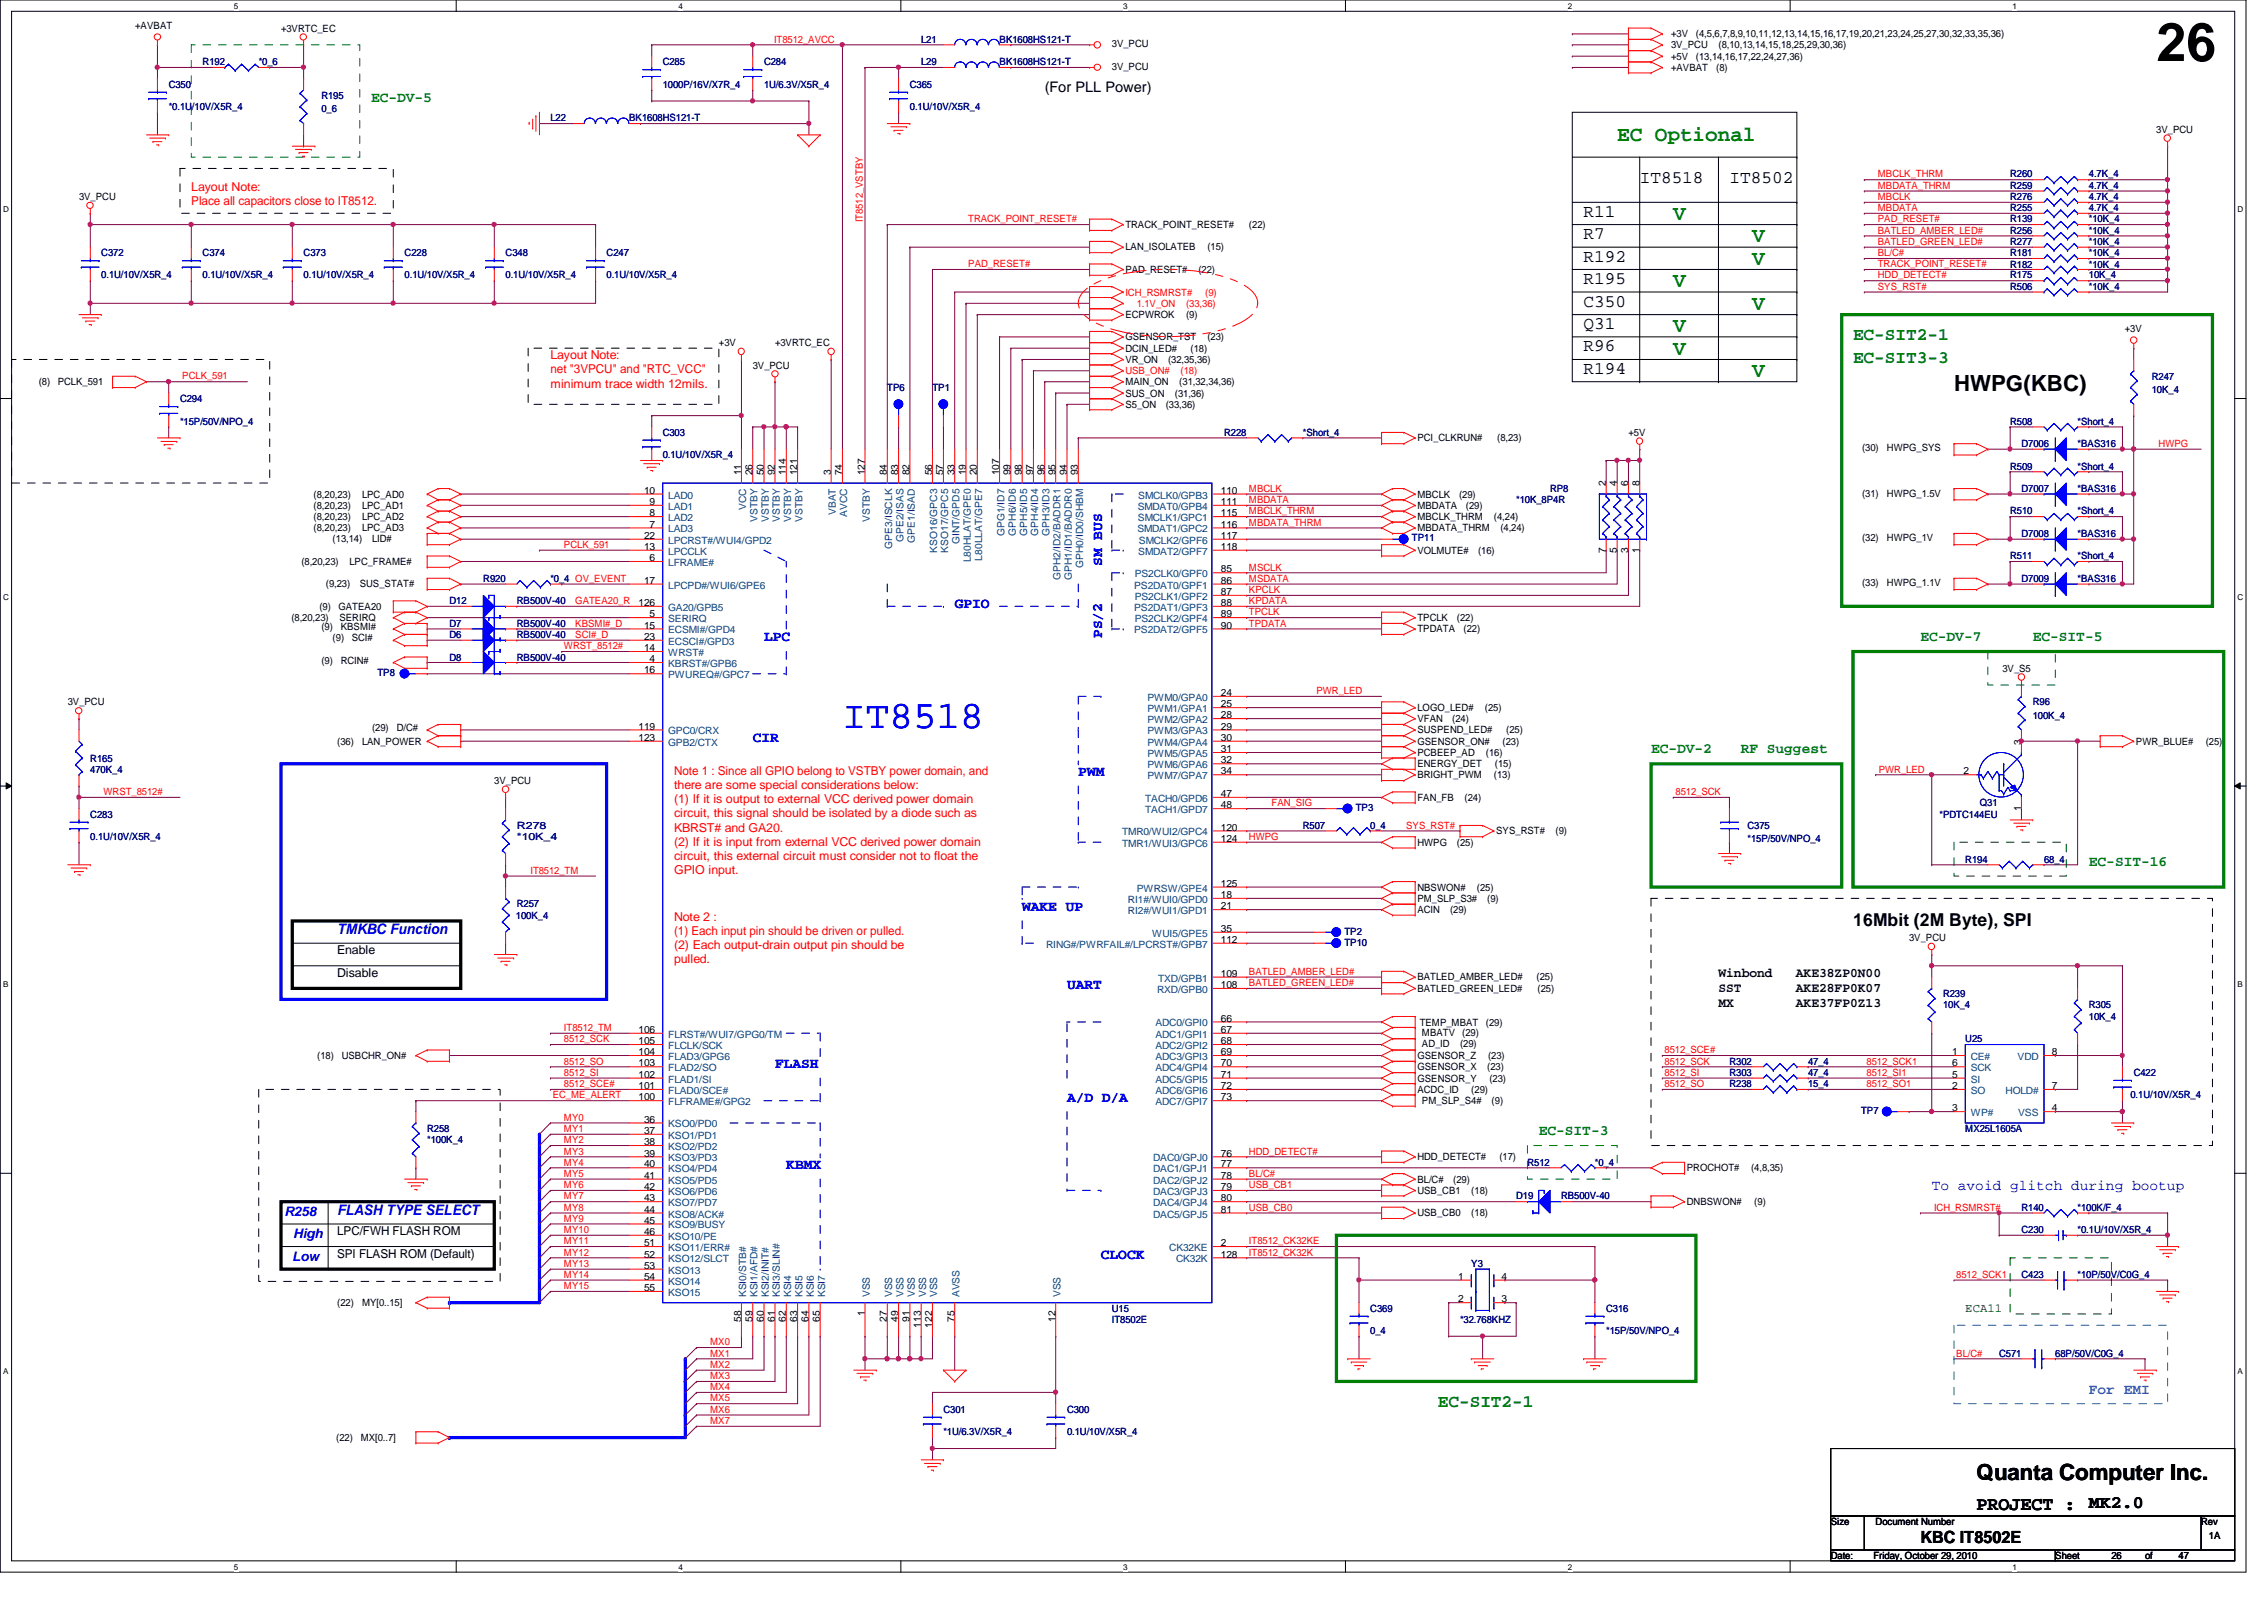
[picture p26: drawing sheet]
<svg xmlns="http://www.w3.org/2000/svg" width="297mm" height="210mm" viewBox="0 0 297 210" stroke-linecap="round" stroke-linejoin="round" font-family="sans-serif">
<defs><g id="words">
<text font-size="7.1" x="282.9" y="8">26</text>
<text font-size="5.1" fill="#00f" x="110.5" y="95.5">IT8518</text>
<g font-size="2.9">
<text x="256.4" y="51.4">HWPG(KBC)</text>
<text x="259.3" y="194.2">Quanta Computer Inc.</text>
</g>
<g font-size="2.8" fill="#008000">
<text x="212.2" y="18.5">EC Optional</text>
<text x="219.5" y="28.9">V</text>
<text x="229.9" y="31.8">V</text>
<text x="229.9" y="34.8">V</text>
<text x="219.5" y="37.7">V</text>
<text x="229.9" y="40.6">V</text>
<text x="219.5" y="43.6">V</text>
<text x="219.5" y="46.5">V</text>
<text x="229.9" y="49.5">V</text>
</g>
<text font-size="2.5" x="259.3" y="198">PROJECT :</text>
<g font-size="2.3">
<text x="207.8" y="28.4">R11</text>
<text x="215.1" y="24">IT8518</text>
<text x="226.9" y="24">IT8502</text>
<text x="207.8" y="31.4">R7</text>
<text x="207.8" y="34.3">R192</text>
<text x="207.8" y="37.3">R195</text>
<text x="207.8" y="40.2">C350</text>
<text x="207.8" y="43.2">Q31</text>
<text x="207.8" y="46.1">R96</text>
<text x="207.8" y="49.1">R194</text>
<text x="243.1" y="121.5">16Mbit (2M Byte), SPI</text>
<text x="274.1" y="197.9">MK2.0</text>
</g>
<g font-size="2.3" fill="#008000">
<text x="243.1" y="47.6">EC-SIT3-3</text>
<text x="243.1" y="44.6">EC-SIT2-1</text>
<text x="188.6" y="184.6">EC-SIT2-1</text>
</g>
<text font-size="2.2" x="252" y="202.4">KBC IT8502E</text>
<g font-size="1.9" fill="#008000">
<text x="48.7" y="13.4">EC-DV-5</text>
<text x="252" y="84.1">EC-DV-7</text>
<text x="266.7" y="84.1">EC-SIT-5</text>
<text x="216.6" y="98.8">EC-DV-2</text>
<text x="228.4" y="98.8">RF Suggest</text>
<text x="274.1" y="113.6">EC-SIT-16</text>
<text x="201.9" y="148.9">EC-SIT-3</text>
</g>
<text font-size="1.9" x="137.1" y="12">(For PLL Power)</text>
<g font-size="1.9" fill="#00f">
<text x="144.6" y="74.3" transform="rotate(-90 144.6 74.3)">SM BUS</text>
<text x="125.3" y="79.7">GPIO</text>
<text x="144.6" y="83.7" transform="rotate(-90 144.6 83.7)">PS/2</text>
<text x="100.2" y="84.1">LPC</text>
<text x="98.8" y="97.4">CIR</text>
<text x="141.5" y="101.8">PWM</text>
<text x="134.1" y="119.5">WAKE UP</text>
<text x="44.2" y="122.6">TMKBC Function</text>
<text x="140" y="129.8">UART</text>
<text x="101.7" y="140.1">FLASH</text>
<text x="140" y="144.5">A/D D/A</text>
<text x="103.2" y="153.4">KBMX</text>
<text x="44.2" y="159.4">FLASH TYPE SELECT</text>
<text x="253.4" y="156.2">To avoid glitch during bootup</text>
<text x="144.4" y="165.1">CLOCK</text>
</g>
<text font-size="1.9" fill="#0080ff" x="274.1" y="182.8">For EMI</text>
<g font-size="1.7">
<text x="225.5" y="128.2">Winbond</text>
<text x="225.5" y="130.2">SST</text>
<text x="235.6" y="128.2">AKE38ZP0N00</text>
<text x="235.6" y="130.2">AKE28FP0K07</text>
<text x="225.5" y="132.2">MX</text>
<text x="235.6" y="132.2">AKE37FP0Z13</text>
</g>
<g font-size="1.7" fill="#00f">
<text x="37.3" y="159.6">R258</text>
<text x="38.4" y="165.4">Low</text>
<text x="38.5" y="162.5">High</text>
</g>
<g font-size="1.6" fill="#f00">
<text x="25.1" y="25">Layout Note:</text>
<text x="25.1" y="26.9">Place all capacitors close to IT8512.</text>
<text x="72.2" y="47.1">Layout Note:</text>
<text x="72.2" y="49">net &quot;3VPCU&quot; and &quot;RTC_VCC&quot;</text>
<text x="72.2" y="50.8">minimum trace width 12mils.</text>
<text x="88.4" y="101.6">Note 1 : Since all GPIO belong to VSTBY power domain, and</text>
<text x="88.4" y="103.5">there are some special considerations below:</text>
<text x="88.4" y="105.4">(1) If it is output to external VCC derived power domain</text>
<text x="88.4" y="107.2">circuit, this signal should be isolated by a diode such as</text>
<text x="88.4" y="109.1">KBRST# and GA20.</text>
<text x="88.4" y="111">(2) If it is input from external VCC derived power domain</text>
<text x="88.4" y="112.8">circuit, this external circuit must consider not to float the</text>
<text x="88.4" y="114.7">GPIO input.</text>
<text x="88.4" y="122.6">(1) Each input pin should be driven or pulled.</text>
<text x="88.4" y="124.5">(2) Each output-drain output pin should be</text>
<text x="88.4" y="120.8">Note 2 :</text>
<text x="88.4" y="126.4">pulled.</text>
</g>
<g font-size="1.6">
<text x="44.2" y="125.2">Enable</text>
<text x="44.2" y="128.1">Disable</text>
<text x="44.2" y="165">SPI FLASH ROM (Default)</text>
<text x="44.2" y="162">LPC/FWH FLASH ROM</text>
</g>
<text font-size="1.6" fill="#004000" x="257.8" y="172.2">ECA11</text>
<g font-size="1.3">
<text x="17.7" y="3.9">+AVBAT</text>
<text x="36.9" y="4.1">+3VRTC_EC</text>
<text x="219.2" y="4.9">+3V</text>
<text x="222.5" y="4.9">(4,5,6,7,8,9,10,11,12,13,14,15,16,17,19,20,21,23,24,25,27,30,32,33,35,36)</text>
<text x="145.9" y="6.2">3V_PCU</text>
<text x="145.9" y="9.1">3V_PCU</text>
<text x="219.2" y="6.3">3V_PCU</text>
<text x="219.2" y="7.8">+5V</text>
<text x="219.2" y="9.3">+AVBAT</text>
<text x="222.5" y="7.8">(13,14,16,17,22,24,27,36)</text>
<text x="225.2" y="9.3">(8)</text>
<text x="225.5" y="6.3">(8,10,13,14,15,18,25,29,30,36)</text>
<text x="282.9" y="17.4">3V_PCU</text>
<text x="10.4" y="26.2">3V_PCU</text>
<text x="147.7" y="29.9">TRACK_POINT_RESET#</text>
<text x="163.9" y="29.9">(22)</text>
<text x="147.7" y="32.9">LAN_ISOLATEB</text>
<text x="147.7" y="35.8">PAD_RESET#</text>
<text x="157.2" y="35.8">(22)</text>
<text x="158.4" y="32.9">(15)</text>
<text x="147.7" y="41.7">ECPWROK</text>
<text x="155.6" y="41.7">(9)</text>
<text x="94.3" y="45.4">+3V</text>
<text x="101.7" y="45.4">+3VRTC_EC</text>
<text x="147.7" y="47.6">VR_ON</text>
<text x="147.7" y="44.7">GSENSOR_TST</text>
<text x="147.7" y="46.1">DCIN_LED#</text>
<text x="153.2" y="47.6">(32,35,36)</text>
<text x="156.2" y="46.1">(18)</text>
<text x="158.4" y="44.7">(23)</text>
<text x="278.8" y="43.6">+3V</text>
<text x="5.1" y="50.5">(8)</text>
<text x="7.6" y="50.5">PCLK_591</text>
<text x="98.8" y="48.3">3V_PCU</text>
<text x="147.7" y="52">SUS_ON</text>
<text x="147.7" y="50.5">MAIN_ON</text>
<text x="147.7" y="53.5">S5_ON</text>
<text x="152.9" y="53.5">(33,36)</text>
<text x="154.1" y="52">(31,36)</text>
<text x="154.7" y="50.5">(31,32,34,36)</text>
<text x="186" y="57.9">PCI_CLKRUN#</text>
<text x="196.4" y="57.9">(8,23)</text>
<text x="213.7" y="57.2">+5V</text>
<text x="244.3" y="59.2">(30)</text>
<text x="247.6" y="59.2">HWPG_SYS</text>
<text x="41.1" y="65.3">(8,20,23)</text>
<text x="47.5" y="65.3">LPC_AD0</text>
<text x="84.5" y="64.8">10</text>
<text x="97.2" y="62.4" transform="rotate(-90 97.2 62.4)">11</text>
<text x="98.7" y="62.4" transform="rotate(-90 98.7 62.4)">26</text>
<text x="100.2" y="62.4" transform="rotate(-90 100.2 62.4)">50</text>
<text x="101.6" y="62.4" transform="rotate(-90 101.6 62.4)">92</text>
<text x="103.1" y="62.4" transform="rotate(-90 103.1 62.4)">114</text>
<text x="104.6" y="62.4" transform="rotate(-90 104.6 62.4)">121</text>
<text x="109" y="62.4" transform="rotate(-90 109 62.4)">3</text>
<text x="110.5" y="62.4" transform="rotate(-90 110.5 62.4)">74</text>
<text x="113.5" y="62.4" transform="rotate(-90 113.5 62.4)">127</text>
<text x="116.4" y="62.4" transform="rotate(-90 116.4 62.4)">84</text>
<text x="117.9" y="62.4" transform="rotate(-90 117.9 62.4)">83</text>
<text x="119.3" y="62.4" transform="rotate(-90 119.3 62.4)">82</text>
<text x="122.3" y="62.4" transform="rotate(-90 122.3 62.4)">56</text>
<text x="123.7" y="62.4" transform="rotate(-90 123.7 62.4)">57</text>
<text x="125.2" y="62.4" transform="rotate(-90 125.2 62.4)">33</text>
<text x="126.7" y="62.4" transform="rotate(-90 126.7 62.4)">19</text>
<text x="128.2" y="62.4" transform="rotate(-90 128.2 62.4)">20</text>
<text x="131.1" y="62.4" transform="rotate(-90 131.1 62.4)">107</text>
<text x="132.6" y="62.4" transform="rotate(-90 132.6 62.4)">99</text>
<text x="134.1" y="62.4" transform="rotate(-90 134.1 62.4)">98</text>
<text x="135.5" y="62.4" transform="rotate(-90 135.5 62.4)">97</text>
<text x="137" y="62.4" transform="rotate(-90 137 62.4)">96</text>
<text x="138.5" y="62.4" transform="rotate(-90 138.5 62.4)">95</text>
<text x="140" y="62.4" transform="rotate(-90 140 62.4)">94</text>
<text x="141.4" y="62.4" transform="rotate(-90 141.4 62.4)">93</text>
<text x="160.2" y="64.8">110</text>
<text x="186" y="65.3">MBCLK</text>
<text x="191.4" y="65.3">(29)</text>
<text x="210.7" y="63.8" transform="rotate(-90 210.7 63.8)">2</text>
<text x="212.1" y="63.8" transform="rotate(-90 212.1 63.8)">4</text>
<text x="213.6" y="63.8" transform="rotate(-90 213.6 63.8)">6</text>
<text x="215.1" y="63.8" transform="rotate(-90 215.1 63.8)">8</text>
<text x="244.3" y="65.2">(31)</text>
<text x="247.6" y="65.2">HWPG_1.5V</text>
<text x="41.1" y="66.8">(8,20,23)</text>
<text x="41.1" y="68.2">(8,20,23)</text>
<text x="41.1" y="69.7">(8,20,23)</text>
<text x="43.6" y="71.2">(13,14)</text>
<text x="47.5" y="66.8">LPC_AD1</text>
<text x="47.5" y="68.2">LPC_AD2</text>
<text x="47.5" y="69.7">LPC_AD3</text>
<text x="48.8" y="71.2">LID#</text>
<text x="84.5" y="70.7">22</text>
<text x="85.2" y="66.3">9</text>
<text x="85.2" y="67.7">8</text>
<text x="85.2" y="69.2">7</text>
<text x="160.2" y="67.7">115</text>
<text x="160.2" y="66.3">111</text>
<text x="160.2" y="69.2">116</text>
<text x="160.2" y="70.7">117</text>
<text x="186" y="66.8">MBDATA</text>
<text x="186" y="68.2">MBCLK_THRM</text>
<text x="186" y="69.7">MBDATA_THRM</text>
<text x="192.3" y="66.8">(29)</text>
<text x="196" y="68.2">(4,24)</text>
<text x="196.8" y="69.7">(4,24)</text>
<text x="244.3" y="71">(32)</text>
<text x="247.6" y="71">HWPG_1V</text>
<text x="39.5" y="74.1">(8,20,23)</text>
<text x="42.8" y="77">(9,23)</text>
<text x="45.8" y="74.1">LPC_FRAME#</text>
<text x="47.2" y="77">SUS_STAT#</text>
<text x="84.5" y="72.1">13</text>
<text x="84.5" y="76.6">17</text>
<text x="85.2" y="73.6">6</text>
<text x="160.2" y="75.1">85</text>
<text x="160.2" y="76.6">86</text>
<text x="160.2" y="72.1">118</text>
<text x="186" y="72.6">VOLMUTE#</text>
<text x="193.9" y="72.6">(16)</text>
<text x="210.7" y="72.5" transform="rotate(-90 210.7 72.5)">7</text>
<text x="212.1" y="72.5" transform="rotate(-90 212.1 72.5)">5</text>
<text x="213.6" y="72.5" transform="rotate(-90 213.6 72.5)">3</text>
<text x="215.1" y="72.5" transform="rotate(-90 215.1 72.5)">1</text>
<text x="244.3" y="76.9">(33)</text>
<text x="247.6" y="76.9">HWPG_1.1V</text>
<text x="38.2" y="81.5">(8,20,23)</text>
<text x="41.9" y="80">(9)</text>
<text x="42.2" y="82.7">(9)</text>
<text x="44.4" y="80">GATEA20</text>
<text x="44.5" y="81.5">SERIRQ</text>
<text x="44.7" y="82.7">KBSMI#</text>
<text x="83.8" y="79.5">126</text>
<text x="84.5" y="82.5">15</text>
<text x="84.5" y="83.9">23</text>
<text x="85.2" y="81">5</text>
<text x="160.2" y="78.1">87</text>
<text x="160.2" y="79.5">88</text>
<text x="160.2" y="81">89</text>
<text x="160.2" y="82.5">90</text>
<text x="186" y="83">TPDATA</text>
<text x="186" y="81.5">TPCLK</text>
<text x="191.1" y="81.5">(22)</text>
<text x="192" y="83">(22)</text>
<text x="42.2" y="87.1">(9)</text>
<text x="43.6" y="84.1">(9)</text>
<text x="44.7" y="87.1">RCIN#</text>
<text x="46.1" y="84.1">SCI#</text>
<text x="84.5" y="85.4">14</text>
<text x="84.5" y="88.3">16</text>
<text x="85.2" y="86.9">4</text>
<text x="262.7" y="88.1">3V_S5</text>
<text x="8.9" y="92.5">3V_PCU</text>
<text x="48.8" y="95.9">(29)</text>
<text x="52.1" y="95.9">D/C#</text>
<text x="83.8" y="95.7">119</text>
<text x="160.2" y="91.3">24</text>
<text x="160.2" y="92.8">25</text>
<text x="160.2" y="94.2">28</text>
<text x="160.2" y="95.7">29</text>
<text x="186" y="94.7">VFAN</text>
<text x="186" y="93.3">LOGO_LED#</text>
<text x="190.5" y="94.7">(24)</text>
<text x="194.8" y="93.3">(25)</text>
<text x="44.2" y="97.7">(36)</text>
<text x="47.5" y="97.7">LAN_POWER</text>
<text x="83.8" y="97.2">123</text>
<text x="160.2" y="97.2">30</text>
<text x="160.2" y="98.7">31</text>
<text x="160.2" y="100.2">32</text>
<text x="160.2" y="101.6">34</text>
<text x="186" y="96.2">SUSPEND_LED#</text>
<text x="186" y="99.1">PCBEEP_AD</text>
<text x="186" y="100.6">ENERGY_DET</text>
<text x="186" y="97.7">GSENSOR_ON#</text>
<text x="194.9" y="99.1">(16)</text>
<text x="196.1" y="100.6">(15)</text>
<text x="197.1" y="97.7">(23)</text>
<text x="197.6" y="96.2">(25)</text>
<text x="257.6" y="101.6">2</text>
<text x="265.2" y="97.7" transform="rotate(-90 265.2 97.7)">3</text>
<text x="280.2" y="97.7">PWR_BLUE#</text>
<text x="289.4" y="97.7">(25)</text>
<text x="64.9" y="102.8">3V_PCU</text>
<text x="160.2" y="104.6">47</text>
<text x="160.2" y="106">48</text>
<text x="186" y="102.1">BRIGHT_PWM</text>
<text x="186" y="105.1">FAN_FB</text>
<text x="192.1" y="105.1">(24)</text>
<text x="196" y="102.1">(13)</text>
<text x="265.2" y="106.4" transform="rotate(-90 265.2 106.4)">1</text>
<text x="160.2" y="109">120</text>
<text x="160.2" y="110.4">124</text>
<text x="186" y="111">HWPG</text>
<text x="191.1" y="111">(25)</text>
<text x="196.3" y="109.5">SYS_RST#</text>
<text x="204.1" y="109.5">(9)</text>
<text x="160.2" y="116.3">125</text>
<text x="160.2" y="117.8">18</text>
<text x="160.2" y="119.3">21</text>
<text x="186" y="119.8">ACIN</text>
<text x="186" y="118.3">PM_SLP_S3#</text>
<text x="186" y="116.8">NBSWON#</text>
<text x="190.2" y="119.8">(29)</text>
<text x="193.8" y="116.8">(25)</text>
<text x="195.1" y="118.3">(9)</text>
<text x="160.2" y="122.3">35</text>
<text x="160.2" y="123.7">112</text>
<text x="250.5" y="123.5">3V_PCU</text>
<text x="160.2" y="128.1">109</text>
<text x="160.2" y="129.6">108</text>
<text x="186" y="130.1">BATLED_GREEN_LED#</text>
<text x="186" y="128.6">BATLED_AMBER_LED#</text>
<text x="201.6" y="128.6">(25)</text>
<text x="201.7" y="130.1">(25)</text>
<text x="83.8" y="135.5">106</text>
<text x="83.8" y="137">105</text>
<text x="160.2" y="134">66</text>
<text x="160.2" y="135.5">67</text>
<text x="160.2" y="137">68</text>
<text x="186.3" y="134.5">TEMP_MBAT</text>
<text x="186.6" y="135.8">MBATV</text>
<text x="186.6" y="137.3">AD_ID</text>
<text x="191.6" y="137.3">(29)</text>
<text x="191.9" y="135.8">(29)</text>
<text x="194.9" y="134.5">(29)</text>
<text x="41.6" y="138.9">(18)</text>
<text x="44.8" y="138.9">USBCHR_ON#</text>
<text x="83.8" y="138.4">104</text>
<text x="83.8" y="139.9">103</text>
<text x="83.8" y="141.4">102</text>
<text x="83.8" y="142.9">101</text>
<text x="160.2" y="138.4">69</text>
<text x="160.2" y="139.9">70</text>
<text x="160.2" y="141.4">71</text>
<text x="160.2" y="142.9">72</text>
<text x="186" y="143.3">ACDC_ID</text>
<text x="186" y="138.9">GSENSOR_Z</text>
<text x="186" y="140.4">GSENSOR_X</text>
<text x="186" y="141.9">GSENSOR_Y</text>
<text x="193" y="143.3">(29)</text>
<text x="195.1" y="140.4">(23)</text>
<text x="195.2" y="138.9">(23)</text>
<text x="195.4" y="141.9">(23)</text>
<text x="256.1" y="138.4">1</text>
<text x="256.1" y="139.9">6</text>
<text x="256.1" y="141.4">5</text>
<text x="256.1" y="142.9">2</text>
<text x="269.2" y="138.4">8</text>
<text x="269.2" y="142.9">7</text>
<text x="83.8" y="144.4">100</text>
<text x="84.5" y="147.3">36</text>
<text x="84.5" y="148.8">37</text>
<text x="160.2" y="144.4">73</text>
<text x="186.6" y="144.8">PM_SLP_S4#</text>
<text x="195.7" y="144.8">(9)</text>
<text x="256.1" y="145.8">3</text>
<text x="269.2" y="145.8">4</text>
<text x="84.5" y="150.2">38</text>
<text x="84.5" y="151.7">39</text>
<text x="84.5" y="153.2">40</text>
<text x="84.5" y="154.6">41</text>
<text x="160.2" y="154.6">78</text>
<text x="160.2" y="153.2">77</text>
<text x="160.2" y="151.7">76</text>
<text x="186" y="155.2">BL/C#</text>
<text x="186" y="152.2">HDD_DETECT#</text>
<text x="190.7" y="155.2">(29)</text>
<text x="196.7" y="152.2">(17)</text>
<text x="221.3" y="153.7">PROCHOT#</text>
<text x="229.7" y="153.7">(4,8,35)</text>
<text x="84.5" y="156.1">42</text>
<text x="84.5" y="157.6">43</text>
<text x="84.5" y="159.1">44</text>
<text x="84.5" y="160.5">45</text>
<text x="160.2" y="156.1">79</text>
<text x="160.2" y="159.1">81</text>
<text x="160.2" y="157.6">80</text>
<text x="186" y="156.6">USB_CB1</text>
<text x="186" y="159.6">USB_CB0</text>
<text x="193" y="156.6">(18)</text>
<text x="193" y="159.6">(18)</text>
<text x="221.3" y="158.1">DNBSWON#</text>
<text x="230.2" y="158.1">(9)</text>
<text x="84.5" y="162">46</text>
<text x="84.5" y="163.5">51</text>
<text x="84.5" y="165">52</text>
<text x="84.5" y="166.5">53</text>
<text x="84.5" y="167.9">54</text>
<text x="160.2" y="163.5">2</text>
<text x="160.2" y="165">128</text>
<text x="191.3" y="167.9">1</text>
<text x="197" y="167.9">4</text>
<text x="44.2" y="171.4">(22)</text>
<text x="47.5" y="171.4">MY[0..15]</text>
<text x="84.5" y="169.4">55</text>
<text x="97.2" y="173.4" transform="rotate(-90 97.2 173.4)">58</text>
<text x="98.7" y="173.4" transform="rotate(-90 98.7 173.4)">59</text>
<text x="100.2" y="173.4" transform="rotate(-90 100.2 173.4)">60</text>
<text x="101.6" y="173.4" transform="rotate(-90 101.6 173.4)">61</text>
<text x="103.1" y="173.4" transform="rotate(-90 103.1 173.4)">62</text>
<text x="104.6" y="173.4" transform="rotate(-90 104.6 173.4)">63</text>
<text x="106.1" y="173.4" transform="rotate(-90 106.1 173.4)">64</text>
<text x="107.6" y="173.4" transform="rotate(-90 107.6 173.4)">65</text>
<text x="113.5" y="172.7" transform="rotate(-90 113.5 172.7)">1</text>
<text x="116.4" y="173.4" transform="rotate(-90 116.4 173.4)">27</text>
<text x="117.9" y="173.4" transform="rotate(-90 117.9 173.4)">49</text>
<text x="119.3" y="173.4" transform="rotate(-90 119.3 173.4)">91</text>
<text x="125.2" y="173.4" transform="rotate(-90 125.2 173.4)">75</text>
<text x="138.5" y="173.4" transform="rotate(-90 138.5 173.4)">12</text>
<text x="191.3" y="170.9">2</text>
<text x="197" y="170.9">3</text>
<text x="120.8" y="174.2" transform="rotate(-90 120.8 174.2)">113</text>
<text x="122.3" y="174.2" transform="rotate(-90 122.3 174.2)">122</text>
<text x="44.1" y="189">(22)</text>
<text x="47.3" y="189">MX[0..7]</text>
<text x="240.2" y="200.1">Size</text>
<text x="246.1" y="200.1">Document Number</text>
<text x="288.8" y="200.1">Rev</text>
<text x="289.8" y="201.8">1A</text>
<text x="240.2" y="204.5">Date:</text>
<text x="245.8" y="204.5">Friday, October 29, 2010</text>
<text x="269.7" y="204.5">Sheet</text>
<text x="277" y="204.5">26</text>
<text x="281.4" y="204.5">of</text>
<text x="285.8" y="204.5">47</text>
</g>
<g font-size="1.3" fill="#f00">
<text x="101.6" y="5.6">IT8512_AVCC</text>
<text x="246.4" y="23.3">MBCLK_THRM</text>
<text x="113.2" y="29.2" transform="rotate(-90 113.2 29.2)">IT8512_VSTBY</text>
<text x="127" y="29.2">TRACK_POINT_RESET#</text>
<text x="246.4" y="27.7">MBDATA</text>
<text x="246.4" y="26.2">MBCLK</text>
<text x="246.4" y="29.2">PAD_RESET#</text>
<text x="246.4" y="24.8">MBDATA_THRM</text>
<text x="127" y="35.1">PAD_RESET#</text>
<text x="246.4" y="32.1">BATLED_GREEN_LED#</text>
<text x="246.4" y="30.6">BATLED_AMBER_LED#</text>
<text x="246.4" y="33.6">BL/C#</text>
<text x="246.4" y="35.1">TRACK_POINT_RESET#</text>
<text x="147.7" y="38.8">ICH_RSMRST#</text>
<text x="149.1" y="40.2">1.1V_ON</text>
<text x="155.6" y="40.2">(33,36)</text>
<text x="158.1" y="38.8">(9)</text>
<text x="246.4" y="36.5">HDD_DETECT#</text>
<text x="246.4" y="38">SYS_RST#</text>
<text x="23.9" y="49.8">PCLK_591</text>
<text x="147.7" y="49.1">USB_ON#</text>
<text x="154.9" y="49.1">(18)</text>
<text x="283.2" y="58.6">HWPG</text>
<text x="163.9" y="66">MBDATA</text>
<text x="163.9" y="64.5">MBCLK</text>
<text x="74" y="71.9">PCLK_591</text>
<text x="163.9" y="69">MBDATA_THRM</text>
<text x="163.9" y="67.5">MBCLK_THRM</text>
<text x="163.9" y="76.3">MSDATA</text>
<text x="163.9" y="74.8">MSCLK</text>
<text x="163.9" y="77.8">KPCLK</text>
<text x="75.5" y="82.2">KBSMI#_D</text>
<text x="75.5" y="83.7">SCI#_D</text>
<text x="75.5" y="79.2">GATEA20_R</text>
<text x="163.9" y="79.2">KPDATA</text>
<text x="163.9" y="82.2">TPDATA</text>
<text x="163.9" y="80.7">TPCLK</text>
<text x="74" y="85.2">WRST_8512#</text>
<text x="172.7" y="91.1">PWR_LED</text>
<text x="246.5" y="101.3">PWR_LED</text>
<text x="13.6" y="104.3">WRST_8512#</text>
<text x="166.8" y="105.8">FAN_SIG</text>
<text x="219.8" y="104.3">8512_SCK</text>
<text x="163.9" y="110.2">HWPG</text>
<text x="184.5" y="108.7">SYS_RST#</text>
<text x="69.6" y="114.6">IT8512_TM</text>
<text x="163.9" y="129.4">BATLED_GREEN_LED#</text>
<text x="163.9" y="127.9">BATLED_AMBER_LED#</text>
<text x="74" y="135.3">IT8512_TM</text>
<text x="74" y="136.7">8512_SCK</text>
<text x="74" y="139.7">8512_SO</text>
<text x="74" y="141.1">8512_SI</text>
<text x="74" y="142.6">8512_SCE#</text>
<text x="218.4" y="138.2">8512_SCE#</text>
<text x="218.4" y="142.6">8512_SO</text>
<text x="218.4" y="139.7">8512_SCK</text>
<text x="218.4" y="141.1">8512_SI</text>
<text x="244.9" y="141.1">8512_SI1</text>
<text x="244.9" y="142.6">8512_SO1</text>
<text x="244.9" y="139.7">8512_SCK1</text>
<text x="72.5" y="144.1">EC_ME_ALERT</text>
<text x="74" y="148.5">MY1</text>
<text x="74" y="150">MY2</text>
<text x="74" y="147">MY0</text>
<text x="74" y="152.9">MY4</text>
<text x="74" y="154.4">MY5</text>
<text x="74" y="155.9">MY6</text>
<text x="74" y="151.5">MY3</text>
<text x="163.9" y="154.4">BL/C#</text>
<text x="163.9" y="155.9">USB_CB1</text>
<text x="163.9" y="151.5">HDD_DETECT#</text>
<text x="74" y="157.4">MY7</text>
<text x="74" y="158.8">MY8</text>
<text x="74" y="160.3">MY9</text>
<text x="74" y="161.8">MY10</text>
<text x="163.9" y="158.8">USB_CB0</text>
<text x="253.7" y="158.8">ICH_RSMRST#</text>
<text x="74" y="167.6">MY14</text>
<text x="74" y="163.2">MY11</text>
<text x="74" y="164.7">MY12</text>
<text x="74" y="166.2">MY13</text>
<text x="163.9" y="164.7">IT8512_CK32K</text>
<text x="163.9" y="163.2">IT8512_CK32KE</text>
<text x="256.7" y="167.6">8512_SCK1</text>
<text x="74" y="169.1">MY15</text>
<text x="93.2" y="176.5">MX0</text>
<text x="93.2" y="178">MX1</text>
<text x="93.2" y="179.5">MX2</text>
<text x="256.7" y="178">BL/C#</text>
<text x="93.2" y="180.9">MX3</text>
<text x="93.2" y="182.4">MX4</text>
<text x="93.2" y="183.9">MX5</text>
<text x="93.2" y="185.3">MX6</text>
<text x="93.2" y="186.8">MX7</text>
</g>
<g font-size="1.3" fill="#000080">
<text x="120.9" y="5.6">L21</text>
<text x="131.1" y="5.6">BK1608HS121-T</text>
<text x="22.1" y="11.5">C350</text>
<text x="26.6" y="8.6">R192</text>
<text x="33.9" y="8.6">*0_6</text>
<text x="86.9" y="8.6">C285</text>
<text x="86.9" y="11.5">1000P/16V/X7R_4</text>
<text x="100.2" y="8.6">C284</text>
<text x="100.2" y="11.5">1U/6.3V/X5R_4</text>
<text x="119.4" y="11.5">C365</text>
<text x="120.9" y="8.6">L29</text>
<text x="131.1" y="8.6">BK1608HS121-T</text>
<text x="22.1" y="14.4">*0.1U/10V/X5R_4</text>
<text x="42.2" y="13">R195</text>
<text x="42.2" y="14.7">0_6</text>
<text x="72.2" y="15.9">L22</text>
<text x="82.5" y="15.9">BK1608HS121-T</text>
<text x="119.4" y="14.4">0.1U/10V/X5R_4</text>
<text x="263.7" y="23.3">R260</text>
<text x="274.1" y="23.3">4.7K_4</text>
<text x="263.7" y="24.8">R259</text>
<text x="263.7" y="29.2">R139</text>
<text x="263.7" y="27.7">R255</text>
<text x="263.7" y="26.2">R276</text>
<text x="274.1" y="24.8">4.7K_4</text>
<text x="274.1" y="29.2">*10K_4</text>
<text x="274.1" y="27.7">4.7K_4</text>
<text x="274.1" y="26.2">4.7K_4</text>
<text x="13.3" y="33.6">C372</text>
<text x="26.6" y="33.6">C374</text>
<text x="39.8" y="33.6">C373</text>
<text x="53.1" y="33.6">C228</text>
<text x="66.3" y="33.6">C348</text>
<text x="79.6" y="33.6">C247</text>
<text x="263.7" y="30.6">R256</text>
<text x="263.7" y="33.6">R181</text>
<text x="263.7" y="35.1">R182</text>
<text x="263.7" y="32.1">R277</text>
<text x="274.1" y="30.6">*10K_4</text>
<text x="274.1" y="33.6">*10K_4</text>
<text x="274.1" y="35.1">*10K_4</text>
<text x="274.1" y="32.1">*10K_4</text>
<text x="13.3" y="36.5">0.1U/10V/X5R_4</text>
<text x="26.6" y="36.5">0.1U/10V/X5R_4</text>
<text x="39.8" y="36.5">0.1U/10V/X5R_4</text>
<text x="53.1" y="36.5">0.1U/10V/X5R_4</text>
<text x="66.3" y="36.5">0.1U/10V/X5R_4</text>
<text x="79.6" y="36.5">0.1U/10V/X5R_4</text>
<text x="263.7" y="36.5">R175</text>
<text x="263.7" y="38">R506</text>
<text x="274.1" y="36.5">10K_4</text>
<text x="274.1" y="38">*10K_4</text>
<text x="23.6" y="52.7">C294</text>
<text x="116.4" y="51.3">TP6</text>
<text x="122.3" y="51.3">TP1</text>
<text x="282.3" y="49.8">R247</text>
<text x="282.3" y="51.6">10K_4</text>
<text x="23.6" y="55.7">*15P/50V/NPO_4</text>
<text x="86.9" y="57.2">C303</text>
<text x="160.6" y="57.2">R228</text>
<text x="170.9" y="57.2">*Short_4</text>
<text x="263.7" y="55.7">R508</text>
<text x="265.2" y="58.6">D7006</text>
<text x="272.6" y="55.7">*Short_4</text>
<text x="272.6" y="58.6">*BAS316</text>
<text x="86.9" y="60.1">0.1U/10V/X5R_4</text>
<text x="198.9" y="66">*10K_8P4R</text>
<text x="203.4" y="64.6">RP8</text>
<text x="263.7" y="61.6">R509</text>
<text x="265.2" y="64.6">D7007</text>
<text x="272.6" y="61.6">*Short_4</text>
<text x="272.6" y="64.6">*BAS316</text>
<text x="185.2" y="71">TP11</text>
<text x="263.7" y="67.5">R510</text>
<text x="265.2" y="70.4">D7008</text>
<text x="272.6" y="67.5">*Short_4</text>
<text x="272.6" y="70.4">*BAS316</text>
<text x="63.4" y="76.3">R920</text>
<text x="72.2" y="76.3">*0_4 OV_EVENT</text>
<text x="263.7" y="73.4">R511</text>
<text x="265.2" y="76.3">D7009</text>
<text x="272.6" y="73.4">*Short_4</text>
<text x="272.6" y="76.3">*BAS316</text>
<text x="59" y="83.7">D6</text>
<text x="59" y="79.3">D12</text>
<text x="59" y="82.2">D7</text>
<text x="67.8" y="83.7">RB500V-40</text>
<text x="67.8" y="79.3">RB500V-40</text>
<text x="67.8" y="82.2">RB500V-40</text>
<text x="49.5" y="88.7">TP8</text>
<text x="59" y="86.7">D8</text>
<text x="67.8" y="86.7">RB500V-40</text>
<text x="266.7" y="92.5">R96</text>
<text x="266.7" y="94.3">100K_4</text>
<text x="11.9" y="99.9">R165</text>
<text x="11.9" y="101.4">470K_4</text>
<text x="11.9" y="107.3">C283</text>
<text x="177.9" y="106.4">TP3</text>
<text x="254.5" y="107.3">*PDTC144EU</text>
<text x="259.8" y="105.8">Q31</text>
<text x="11.9" y="110.2">0.1U/10V/X5R_4</text>
<text x="67.8" y="108.8">R278</text>
<text x="67.8" y="110.2">*10K_4</text>
<text x="170.9" y="108.8">R507</text>
<text x="179.8" y="108.8">0_4</text>
<text x="229.3" y="108.8">C375</text>
<text x="229.3" y="110.5">*15P/50V/NPO_4</text>
<text x="257.8" y="113.2">R194</text>
<text x="268.2" y="113.2">68_4</text>
<text x="67.8" y="119">R257</text>
<text x="67.7" y="120.5">100K_4</text>
<text x="176.4" y="122.6">TP2</text>
<text x="176.4" y="124.1">TP10</text>
<text x="254.9" y="130.9">R239</text>
<text x="254.9" y="132.3">10K_4</text>
<text x="257.8" y="136.7">U25</text>
<text x="274.1" y="132.3">R305</text>
<text x="274.1" y="133.8">10K_4</text>
<text x="226.9" y="139.7">R302</text>
<text x="226.9" y="141.1">R303</text>
<text x="226.9" y="142.6">R238</text>
<text x="237.2" y="139.7">47_4</text>
<text x="237.2" y="141.1">47_4</text>
<text x="237.2" y="142.6">15_4</text>
<text x="279.9" y="141.1">C422</text>
<text x="56" y="148.5">R258</text>
<text x="56" y="150">*100K_4</text>
<text x="244.2" y="146.2">TP7</text>
<text x="257.8" y="148.5">MX25L1605A</text>
<text x="279.5" y="144.1">0.1U/10V/X5R_4</text>
<text x="200.4" y="153">R512</text>
<text x="209.3" y="153">*0_4</text>
<text x="198.9" y="157.4">D19</text>
<text x="204.8" y="157.4">RB500V-40</text>
<text x="265.2" y="158.8">R140</text>
<text x="265.2" y="161.8">C230</text>
<text x="272.6" y="158.8">*100K/F_4</text>
<text x="272.6" y="161.8">*0.1U/10V/X5R_4</text>
<text x="193" y="166.2">Y3</text>
<text x="265.2" y="167.7">C423</text>
<text x="272.6" y="167.7">*10P/50V/C0G_4</text>
<text x="145.9" y="172.1">U15</text>
<text x="145.9" y="173.6">IT8502E</text>
<text x="179.8" y="172.1">C369</text>
<text x="191.6" y="173.6">*32.768KHZ</text>
<text x="210.7" y="172.1">C316</text>
<text x="179.8" y="175">0_4</text>
<text x="210.7" y="175">*15P/50V/NPO_4</text>
<text x="262.3" y="178">C571</text>
<text x="269.7" y="178">68P/50V/C0G_4</text>
<text x="123.8" y="185.3">C301</text>
<text x="140" y="185.3">C300</text>
<text x="123.8" y="188.3">*1U/6.3V/X5R_4</text>
<text x="140" y="188.3">0.1U/10V/X5R_4</text>
</g>
<g font-size="1.3" fill="#004080">
<text x="87.7" y="65.4">LAD0</text>
<text x="149.3" y="65.4">SMCLK0/GPB3</text>
<text x="87.7" y="66.9">LAD1</text>
<text x="87.7" y="68.4">LAD2</text>
<text x="87.7" y="69.8">LAD3</text>
<text x="87.7" y="71.3">LPCRST#/WUI4/GPD2</text>
<text x="97.9" y="66.9" transform="rotate(-90 97.9 66.9)">VCC</text>
<text x="99.4" y="68.5" transform="rotate(-90 99.4 68.5)">VSTBY</text>
<text x="100.9" y="68.5" transform="rotate(-90 100.9 68.5)">VSTBY</text>
<text x="102.3" y="68.5" transform="rotate(-90 102.3 68.5)">VSTBY</text>
<text x="103.8" y="68.5" transform="rotate(-90 103.8 68.5)">VSTBY</text>
<text x="105.3" y="68.5" transform="rotate(-90 105.3 68.5)">VSTBY</text>
<text x="109.7" y="67.6" transform="rotate(-90 109.7 67.6)">VBAT</text>
<text x="111.2" y="67.8" transform="rotate(-90 111.2 67.8)">AVCC</text>
<text x="114.1" y="68.5" transform="rotate(-90 114.1 68.5)">VSTBY</text>
<text x="117" y="72" transform="rotate(-90 117 72)">GPE3/ISCLK</text>
<text x="118.5" y="71.1" transform="rotate(-90 118.5 71.1)">GPE2/ISAS</text>
<text x="120" y="71.2" transform="rotate(-90 120 71.2)">GPE1/ISAD</text>
<text x="125.9" y="71.4" transform="rotate(-90 125.9 71.4)">GINT/GPD5</text>
<text x="131.8" y="70.4" transform="rotate(-90 131.8 70.4)">GPG1/ID7</text>
<text x="133.3" y="70.3" transform="rotate(-90 133.3 70.3)">GPH6/ID6</text>
<text x="134.7" y="70.3" transform="rotate(-90 134.7 70.3)">GPH5/ID5</text>
<text x="136.2" y="70.3" transform="rotate(-90 136.2 70.3)">GPH4/ID4</text>
<text x="137.7" y="70.3" transform="rotate(-90 137.7 70.3)">GPH3/ID3</text>
<text x="149.2" y="69.8">SMDAT1/GPC2</text>
<text x="149.3" y="66.9">SMDAT0/GPB4</text>
<text x="149.3" y="68.4">SMCLK1/GPC1</text>
<text x="149.4" y="71.3">SMCLK2/GPF6</text>
<text x="87.7" y="72.8">LPCCLK</text>
<text x="87.7" y="74.3">LFRAME#</text>
<text x="87.7" y="77.2">LPCPD#/WUI6/GPE6</text>
<text x="123" y="72.5" transform="rotate(-90 123 72.5)">KSO16/GPC3</text>
<text x="124.4" y="72.5" transform="rotate(-90 124.4 72.5)">KSO17/GPC5</text>
<text x="127.4" y="73.8" transform="rotate(-90 127.4 73.8)">L80HLAT/GPE0</text>
<text x="128.9" y="73.6" transform="rotate(-90 128.9 73.6)">L80LLAT/GPE7</text>
<text x="139.1" y="76.1" transform="rotate(-90 139.1 76.1)">GPH2/ID2/BADDR1</text>
<text x="140.6" y="76.1" transform="rotate(-90 140.6 76.1)">GPH1/ID1/BADDR0</text>
<text x="142.1" y="74.5" transform="rotate(-90 142.1 74.5)">GPH0/ID0/SHBM</text>
<text x="148.8" y="77.2">PS2DAT0/GPF1</text>
<text x="148.9" y="75.7">PS2CLK0/GPF0</text>
<text x="149.3" y="72.8">SMDAT2/GPF7</text>
<text x="87.7" y="81.6">SERIRQ</text>
<text x="87.7" y="83.1">ECSMI#/GPD4</text>
<text x="87.7" y="80.1">GA20/GPB5</text>
<text x="148.8" y="80.1">PS2DAT1/GPF3</text>
<text x="148.8" y="83.1">PS2DAT2/GPF5</text>
<text x="148.9" y="78.7">PS2CLK1/GPF2</text>
<text x="148.9" y="81.6">PS2CLK2/GPF4</text>
<text x="87.7" y="86.1">WRST#</text>
<text x="87.7" y="84.6">ECSCI#/GPD3</text>
<text x="87.7" y="87.5">KBRST#/GPB6</text>
<text x="87.7" y="89">PWUREQ#/GPC7</text>
<text x="150.5" y="91.9">PWM0/GPA0</text>
<text x="150.5" y="93.4">PWM1/GPA1</text>
<text x="150.5" y="94.9">PWM2/GPA2</text>
<text x="87.7" y="97.8">GPB2/CTX</text>
<text x="87.7" y="96.4">GPC0/CRX</text>
<text x="150.5" y="96.4">PWM3/GPA3</text>
<text x="150.5" y="97.8">PWM4/GPA4</text>
<text x="150.5" y="99.3">PWM5/GPA5</text>
<text x="150.5" y="100.8">PWM6/GPA6</text>
<text x="150.2" y="105.2">TACH0/GPD6</text>
<text x="150.2" y="106.7">TACH1/GPD7</text>
<text x="150.5" y="102.2">PWM7/GPA7</text>
<text x="147.2" y="109.6">TMR0/WUI2/GPC4</text>
<text x="147.2" y="111.1">TMR1/WUI3/GPC6</text>
<text x="148" y="118.4">RI1#/WUI0/GPD0</text>
<text x="148" y="119.9">RI2#/WUI1/GPD1</text>
<text x="149.1" y="117">PWRSW/GPE4</text>
<text x="137.2" y="124.3">RING#/PWRFAIL#/LPCRST#/GPB7</text>
<text x="151.2" y="122.9">WUI5/GPE5</text>
<text x="151.8" y="130.3">RXD/GPB0</text>
<text x="151.9" y="128.8">TXD/GPB1</text>
<text x="87.7" y="136.1">FLRST#/WUI7/GPG0/TM</text>
<text x="87.7" y="137.6">FLCLK/SCK</text>
<text x="151.6" y="134.7">ADC0/GPI0</text>
<text x="151.6" y="136.1">ADC1/GPI1</text>
<text x="151.6" y="137.6">ADC2/GPI2</text>
<text x="87.7" y="139.1">FLAD3/GPG6</text>
<text x="87.7" y="140.5">FLAD2/SO</text>
<text x="87.7" y="142">FLAD1/SI</text>
<text x="87.7" y="143.5">FLAD0/SCE#</text>
<text x="151.6" y="139.1">ADC3/GPI3</text>
<text x="151.6" y="140.5">ADC4/GPI4</text>
<text x="151.6" y="142">ADC5/GPI5</text>
<text x="151.6" y="143.5">ADC6/GPI6</text>
<text x="258.6" y="139.1">CE#</text>
<text x="258.6" y="140.5">SCK</text>
<text x="258.6" y="142">SI</text>
<text x="258.6" y="143.5">SO</text>
<text x="263.1" y="143.5">HOLD#</text>
<text x="264.7" y="139.1">VDD</text>
<text x="87.7" y="145">FLFRAME#/GPG2</text>
<text x="87.7" y="147.9">KSO0/PD0</text>
<text x="87.7" y="149.4">KSO1/PD1</text>
<text x="151.6" y="145">ADC7/GPI7</text>
<text x="258.6" y="146.4">WP#</text>
<text x="264.8" y="146.4">VSS</text>
<text x="87.7" y="150.9">KSO2/PD2</text>
<text x="87.7" y="152.4">KSO3/PD3</text>
<text x="87.7" y="153.8">KSO4/PD4</text>
<text x="87.7" y="155.3">KSO5/PD5</text>
<text x="151.3" y="155.3">DAC2/GPJ2</text>
<text x="151.3" y="153.8">DAC1/GPJ1</text>
<text x="151.3" y="152.4">DAC0/GPJ0</text>
<text x="87.7" y="156.8">KSO6/PD6</text>
<text x="87.7" y="158.2">KSO7/PD7</text>
<text x="87.7" y="159.7">KSO8/ACK#</text>
<text x="87.7" y="161.2">KSO9/BUSY</text>
<text x="151.3" y="156.8">DAC3/GPJ3</text>
<text x="151.3" y="159.7">DAC5/GPJ5</text>
<text x="151.3" y="158.2">DAC4/GPJ4</text>
<text x="87.7" y="162.6">KSO10/PE</text>
<text x="87.7" y="164.1">KSO11/ERR#</text>
<text x="87.7" y="165.6">KSO12/SLCT</text>
<text x="87.7" y="167.1">KSO13</text>
<text x="153.4" y="164.1">CK32KE</text>
<text x="154.3" y="165.6">CK32K</text>
<text x="87.7" y="168.5">KSO14</text>
<text x="87.7" y="170">KSO15</text>
<text x="97.9" y="170.2" transform="rotate(-90 97.9 170.2)">KSI0/STB#</text>
<text x="99.4" y="170.2" transform="rotate(-90 99.4 170.2)">KSI1/AFD#</text>
<text x="100.9" y="170.2" transform="rotate(-90 100.9 170.2)">KSI2/INIT#</text>
<text x="102.3" y="170.2" transform="rotate(-90 102.3 170.2)">KSI3/SLIN#</text>
<text x="103.8" y="170.2" transform="rotate(-90 103.8 170.2)">KSI4</text>
<text x="105.3" y="170.2" transform="rotate(-90 105.3 170.2)">KSI5</text>
<text x="106.8" y="170.2" transform="rotate(-90 106.8 170.2)">KSI6</text>
<text x="108.2" y="170.2" transform="rotate(-90 108.2 170.2)">KSI7</text>
<text x="114.1" y="170.2" transform="rotate(-90 114.1 170.2)">VSS</text>
<text x="117" y="170.2" transform="rotate(-90 117 170.2)">VSS</text>
<text x="118.5" y="170.2" transform="rotate(-90 118.5 170.2)">VSS</text>
<text x="120" y="170.2" transform="rotate(-90 120 170.2)">VSS</text>
<text x="121.5" y="170.2" transform="rotate(-90 121.5 170.2)">VSS</text>
<text x="123" y="170.2" transform="rotate(-90 123 170.2)">VSS</text>
<text x="125.9" y="170.2" transform="rotate(-90 125.9 170.2)">AVSS</text>
<text x="139.1" y="170.2" transform="rotate(-90 139.1 170.2)">VSS</text>
</g>
<g font-size="1.1">
<text x="30.7" y="1.1">5</text>
<text x="89" y="1.1">4</text>
<text x="147.4" y="1.1">3</text>
<text x="205.7" y="1.1">2</text>
<text x="264" y="1.1">1</text>
<text x=".4" y="27.9">D</text>
<text x="293.6" y="27.9">D</text>
<text x=".4" y="78.7">C</text>
<text x="293.6" y="78.7">C</text>
<text x=".4" y="129.5">B</text>
<text x="293.6" y="129.5">B</text>
<text x=".4" y="180.3">A</text>
<text x="293.6" y="180.3">A</text>
<text x="30.7" y="205.9">5</text>
<text x="89" y="205.9">4</text>
<text x="147.4" y="205.9">3</text>
<text x="205.7" y="205.9">2</text>
<text x="264" y="205.9">1</text>
</g>
</g></defs>
<path d="M0 0h294.7v206.2h-294.7zM1.5 1.5h291.7v203.3h-291.7z" fill="none" stroke="#000" stroke-width=".13"/>
<g fill="#fff">
<path d="M30.7 .2h.6v1.2h-.6z"/>
<path d="M30.7 204.9h.6v1.2h-.6z"/>
</g>
<path d="M59.9 0v1.5M59.9 204.8v1.4" fill="none" stroke="#000" stroke-width=".13"/>
<g fill="#fff">
<path d="M89 .2h.6v1.2h-.6z"/>
<path d="M89 204.9h.6v1.2h-.6z"/>
</g>
<path d="M118.2 0v1.5M118.2 204.8v1.4" fill="none" stroke="#000" stroke-width=".13"/>
<g fill="#fff">
<path d="M147.4 .2h.6v1.2h-.6z"/>
<path d="M147.4 204.9h.6v1.2h-.6z"/>
</g>
<path d="M176.5 0v1.5M176.5 204.8v1.4" fill="none" stroke="#000" stroke-width=".13"/>
<g fill="#fff">
<path d="M205.7 .2h.6v1.2h-.6z"/>
<path d="M205.7 204.9h.6v1.2h-.6z"/>
</g>
<path d="M234.9 0v1.5M234.9 204.8v1.4" fill="none" stroke="#000" stroke-width=".13"/>
<g fill="#fff">
<path d="M264 .2h.6v1.2h-.6z"/>
<path d="M264 204.9h.6v1.2h-.6z"/>
<path d="M.4 26.9h.8v1.2h-.8z"/>
<path d="M293.6 26.9h.7v1.2h-.7z"/>
<path d="M.4 77.7h.8v1.2h-.8z"/>
<path d="M293.6 77.7h.7v1.2h-.7z"/>
</g>
<path d="M0 52.3h1.5M293.2 52.3h1.5" fill="none" stroke="#000" stroke-width=".13"/>
<g fill="#fff">
<path d="M.4 128.5h.7v1.2h-.7z"/>
<path d="M293.6 128.5h.7v1.2h-.7z"/>
</g>
<path d="M0 103.1h1.5M.8 102.7l.7 .4-.7 .4zM293.2 103.1l.7-.4v.8zM293.2 103.1h1.5" fill="none" stroke="#000" stroke-width=".13"/>
<path d="M.8 102.7l.7 .4-.7 .4zM293.2 103.1l.7-.4v.8z" fill="#000"/>
<g fill="#fff">
<path d="M.4 179.3h.7v1.2h-.7z"/>
<path d="M293.6 179.3h.7v1.2h-.7z"/>
</g>
<path d="M0 153.9h1.5M293.2 153.9h1.5" fill="none" stroke="#000" stroke-width=".13"/>
<path d="M132.6 8.8h.1M132.6 8.8h10.4M25.1 29.5h.1M25.1 29.5h13.3M38.4 36.8h.1M38.4 36.8v3M116.4 29.5h.1M116.4 29.5h26.6M213.7 60.4h.1M213.7 60.4v3M163.6 138.5h.1M163.6 138.5h17.7" fill="none" stroke="#800040" stroke-width=".13"/>
<circle cx="25.1" cy="29.4" r=".29" fill="#f0f"/>
<circle cx="25.1" cy="29.4" r=".29" fill="none" stroke="#f0f" stroke-width=".13"/>
<path d="M11.9 28h.1M11.9 28v1.5M60.4 66.3h.1M60.4 66.3h22.1M163.6 76.6h.1M163.6 76.6h48.6M73.7 85.5h.1M73.7 85.5h8.8M194.5 175.3h.1M194.5 175.3h4.4" fill="none" stroke="#800040" stroke-width=".13"/>
<circle cx="11.8" cy="29.4" r=".29" fill="#f0f"/>
<circle cx="11.8" cy="29.4" r=".29" fill="none" stroke="#f0f" stroke-width=".13"/>
<g fill="none" stroke="#800040" stroke-width=".13">
<path d="M132.6 5.9h.1M132.6 5.9h10.4M11.9 39.8h.1M11.9 39.8h13.2M141.5 57.4h.1M141.5 57.4h22.1M60.4 70.7h.1M60.4 70.7h22.1M163.6 72.2h.1M163.6 72.2h17.7M213.7 72.2h.1M213.7 72.2v5.9"/>
<path d="M60.4 95.8h.1M60.4 95.8h22.1M10.4 110.5h.1M10.4 110.5v3M163.6 119.3h.1M163.6 119.3h17.7M72.2 140h.1M72.2 135.6h.1M72.2 140h10.3M72.2 135.6h10.3M72.2 157.6h.1M72.2 148.8h.1"/>
<path d="M72.2 157.6h10.3M72.2 148.8h10.3M163.6 141.4h.1M163.6 141.4h17.7M163.6 165h.1M163.6 165h14.7"/>
</g>
<circle cx="11.8" cy="39.8" r=".29" fill="#f0f"/>
<circle cx="11.8" cy="39.8" r=".29" fill="none" stroke="#f0f" stroke-width=".13"/>
<g fill="none" stroke="#800040" stroke-width=".13">
<path d="M98.8 11.8h.1M98.8 11.8v1.5M113.5 8.8h.1M113.5 8.8v50.1M64.9 39.8h.1M78.1 36.8h.1M78.1 36.8v3h-13.2M244.6 23.6h.1M244.6 23.6h22.1M97.3 47.2h.1M97.3 47.2v7.3M60.4 73.7h.1"/>
<path d="M60.4 73.7h22.1M163.6 134.1h.1M163.6 134.1h17.7M72.2 150.3h.1M72.2 150.3h10.3M72.2 167.9h.1M72.2 167.9h10.3M198.9 170.9h.1M198.9 170.9v4.4"/>
</g>
<circle cx="98.7" cy="13.2" r=".29" fill="#f0f"/>
<circle cx="98.7" cy="13.2" r=".29" fill="none" stroke="#f0f" stroke-width=".13"/>
<path d="M137.1 50.1h.1M137.1 50.1v8.8M138.5 51.6h.1M138.5 51.6h4.5" fill="none" stroke="#800040" stroke-width=".13"/>
<path d="M59 170.9h11.8" fill="none" stroke="#00f" stroke-width=".42"/>
<circle cx="59" cy="170.9" r=".21" fill="#00f"/>
<path d="M134.1 47.2h.1M134.1 47.2h8.9M163.6 135.6h.1M163.6 135.6h17.7M72.2 169.4h.1M72.2 169.4h10.3M116.4 178.3h.1M116.4 178.3h1.5" fill="none" stroke="#800040" stroke-width=".13"/>
<circle cx="117.9" cy="178.2" r=".29" fill="#f0f"/>
<circle cx="117.9" cy="178.2" r=".29" fill="none" stroke="#f0f" stroke-width=".13"/>
<circle cx="116.4" cy="178.2" r=".29" fill="#f0f"/>
<circle cx="116.4" cy="178.2" r=".29" fill="none" stroke="#f0f" stroke-width=".13"/>
<g fill="none" stroke="#800040" stroke-width=".13">
<path d="M110.5 5.9h.1M110.5 5.9h13.3M73.7 76.6h.1M73.7 76.6h8.8M163.6 75.1h.1M163.6 75.1h47.1M212.2 72.2h.1M212.2 72.2v4.4M163.6 117.9h.1M163.6 117.9h17.7M72.2 153.2h.1M72.2 153.2h10.3"/>
<path d="M72.2 163.5h.1M72.2 163.5h10.3M163.6 163.5h.1M163.6 163.5h45.7"/>
</g>
<circle cx="110.5" cy="5.9" r=".29" fill="#f0f"/>
<circle cx="110.5" cy="5.9" r=".29" fill="none" stroke="#f0f" stroke-width=".13"/>
<path d="M113.5 178.3h.1M113.5 178.3h2.9" fill="none" stroke="#800040" stroke-width=".13"/>
<circle cx="116.4" cy="178.2" r=".29" fill="#f0f"/>
<circle cx="116.4" cy="178.2" r=".29" fill="none" stroke="#f0f" stroke-width=".13"/>
<circle cx="113.5" cy="178.2" r=".29" fill="#f0f"/>
<circle cx="113.5" cy="178.2" r=".29" fill="none" stroke="#f0f" stroke-width=".13"/>
<g fill="none" stroke="#800040" stroke-width=".13">
<path d="M85.5 54.5h.1M85.5 54.5v1.5M98.8 56h.1M98.8 56v2.9M103.2 56h.1M103.2 56h1.4M215.1 60.4h.1M215.1 60.4v3M67.8 82.5h.1M67.8 82.5h14.7M72.2 159.1h.1M72.2 159.1h10.3"/>
<path d="M120.9 178.3h.1M120.9 178.3h1.4"/>
</g>
<circle cx="103.1" cy="56" r=".29" fill="#f0f"/>
<circle cx="103.1" cy="56" r=".29" fill="none" stroke="#f0f" stroke-width=".13"/>
<g fill="none" stroke="#800040" stroke-width=".13">
<path d="M85.5 13.3h.1M85.5 13.3h13.3M98.8 5.9h.1M98.8 5.9v1.5M11.9 36.8h.1M11.9 36.8v3M78.1 29.5h.1M78.1 29.5v2.9M122.3 35.3h.1M122.3 35.3v23.6M244.6 28h.1M244.6 28h22.1"/>
<path d="M97.3 54.5h.1M97.3 54.5v4.4M60.4 67.8h.1M60.4 67.8h22.1M210.7 72.2h.1M210.7 72.2v2.9M56 81h.1M56 81h26.5M59 138.5h.1M59 138.5h23.5M163.6 137h.1M163.6 137h17.7"/>
<path d="M72.2 160.6h.1M72.2 160.6h10.3M116.4 175.3h.1M116.4 175.3v3M178.3 165h.1M178.3 165v2.9M190.1 175.3h.1M190.1 175.3h4.4M209.3 175.3h.1M209.3 175.3v3"/>
</g>
<circle cx="97.2" cy="54.5" r=".29" fill="#f0f"/>
<circle cx="97.2" cy="54.5" r=".29" fill="none" stroke="#f0f" stroke-width=".13"/>
<path d="M51.6 29.5h.1M51.6 29.5h13.3M119.4 32.4h.1M119.4 32.4v26.5M126.7 39.8h.1M126.7 39.8v19.1M85.5 54.5h.1M85.5 54.5h11.8M163.6 79.5h.1M163.6 79.5h51.5" fill="none" stroke="#800040" stroke-width=".13"/>
<circle cx="51.6" cy="29.4" r=".29" fill="#f0f"/>
<circle cx="51.6" cy="29.4" r=".29" fill="none" stroke="#f0f" stroke-width=".13"/>
<path d="M138.5 51.6h.1M138.5 51.6v7.3M163.6 142.9h.1M163.6 154.7h.1M163.6 142.9h17.7M163.6 154.7h17.7M119.4 175.3h.1M119.4 175.3v3" fill="none" stroke="#800040" stroke-width=".13"/>
<circle cx="119.3" cy="178.2" r=".29" fill="#f0f"/>
<circle cx="119.3" cy="178.2" r=".29" fill="none" stroke="#f0f" stroke-width=".13"/>
<g fill="none" stroke="#800040" stroke-width=".13">
<path d="M85.5 11.8h.1M85.5 11.8v1.5M116.4 29.5h.1M116.4 29.5v29.4M54.6 144.4h.1M54.6 144.4h27.9M163.6 144.4h.1M163.6 144.4h17.7M72.2 162.1h.1M72.2 162.1h10.3M113.5 175.3h.1M113.5 175.3v3"/>
<path d="M178.3 167.9h.1M178.3 167.9h13.3"/>
</g>
<circle cx="178.3" cy="167.9" r=".29" fill="#f0f"/>
<circle cx="178.3" cy="167.9" r=".29" fill="none" stroke="#f0f" stroke-width=".13"/>
<g fill="none" stroke="#800040" stroke-width=".13">
<path d="M113.5 8.8h.1M113.5 8.8h4.4M244.6 26.5h.1M244.6 26.5h22.1M109 47.2h.1M109 47.2v11.7M117.9 56h.1M117.9 56v2.9M141.5 57.4h.1M141.5 57.4v1.5M60.4 97.2h.1M60.4 97.2h22.1"/>
<path d="M72.2 147.3h.1M72.2 147.3h10.3M209.3 167.9h.1M209.3 167.9v3"/>
</g>
<circle cx="209.2" cy="167.9" r=".29" fill="#f0f"/>
<circle cx="209.2" cy="167.9" r=".29" fill="none" stroke="#f0f" stroke-width=".13"/>
<g fill="none" stroke="#800040" stroke-width=".13">
<path d="M70.8 16.2h.1M70.8 16.2h4.4M85.5 5.9h.1M85.5 5.9v1.5M25.1 36.8h.1M25.1 36.8v3M274.1 29.5h.1M274.1 29.5h10.3M137.1 50.1h.1M137.1 50.1h5.9M60.4 69.3h.1M60.4 69.3h22.1"/>
<path d="M210.7 60.4h.1M210.7 60.4v3M163.6 94.3h.1M163.6 94.3h17.7M10.4 104.6h.1M10.4 104.6v1.5M163.6 140h.1M163.6 140h17.7M54.6 144.4h.1M54.6 144.4v1.4M72.2 165h.1M72.2 165h10.3"/>
<path d="M120.9 175.3h.1M120.9 175.3v3M197.4 170.9h.1M197.4 170.9h1.5"/>
</g>
<circle cx="120.8" cy="178.2" r=".29" fill="#f0f"/>
<circle cx="120.8" cy="178.2" r=".29" fill="none" stroke="#f0f" stroke-width=".13"/>
<g fill="none" stroke="#800040" stroke-width=".13">
<path d="M85.5 5.9h.1M85.5 5.9h13.3M110.5 5.9h.1M110.5 5.9v53M134.1 47.2h.1M134.1 47.2v11.7M70.8 72.2h.1M70.8 72.2h11.7M163.6 78.1h.1M163.6 78.1h50.1M163.6 116.4h.1M163.6 116.4h17.7"/>
<path d="M72.2 137h.1M72.2 137h10.3M72.2 154.7h.1M72.2 141.4h.1M72.2 154.7h10.3M72.2 141.4h10.3M163.6 157.6h.1M163.6 157.6h35.3M113.5 178.3h.1M113.5 178.3v1.4M117.9 178.3h.1M117.9 178.3h1.5"/>
</g>
<circle cx="119.3" cy="178.2" r=".29" fill="#f0f"/>
<circle cx="119.3" cy="178.2" r=".29" fill="none" stroke="#f0f" stroke-width=".13"/>
<circle cx="117.9" cy="178.2" r=".29" fill="#f0f"/>
<circle cx="117.9" cy="178.2" r=".29" fill="none" stroke="#f0f" stroke-width=".13"/>
<path d="M51.6 39.8h.1M51.6 39.8h13.3M128.2 41.3h.1M128.2 41.3h14.8" fill="none" stroke="#800040" stroke-width=".13"/>
<circle cx="64.8" cy="39.8" r=".29" fill="#f0f"/>
<circle cx="64.8" cy="39.8" r=".29" fill="none" stroke="#f0f" stroke-width=".13"/>
<circle cx="51.6" cy="39.8" r=".29" fill="#f0f"/>
<circle cx="51.6" cy="39.8" r=".29" fill="none" stroke="#f0f" stroke-width=".13"/>
<path d="M38.4 39.8h.1M38.4 39.8h13.2M284.4 25.1h.1M284.4 25.1v1.4M163.6 156.2h.1M163.6 156.2h17.7" fill="none" stroke="#800040" stroke-width=".13"/>
<circle cx="284.4" cy="25" r=".29" fill="#f0f"/>
<circle cx="284.4" cy="25" r=".29" fill="none" stroke="#f0f" stroke-width=".13"/>
<path d="M244.6 29.5h.1M244.6 29.5h22.1M212.2 60.4h.1M212.2 60.4v3M72.2 156.2h.1M72.2 151.8h.1M72.2 156.2h10.3M72.2 151.8h10.3M122.3 175.3h.1M122.3 175.3v3M190.1 170.9h.1M190.1 170.9h1.5" fill="none" stroke="#800040" stroke-width=".13"/>
<circle cx="212.1" cy="60.4" r=".29" fill="#f0f"/>
<circle cx="212.1" cy="60.4" r=".29" fill="none" stroke="#f0f" stroke-width=".13"/>
<g fill="none" stroke="#800040" stroke-width=".13">
<path d="M25.1 39.8h.1M25.1 39.8h13.3M51.6 36.8h.1M51.6 36.8v3M119.4 32.4h.1M119.4 32.4h23.6M60.4 64.8h.1M60.4 64.8h22.1M163.6 70.7h.1M163.6 70.7h17.7M163.6 91.4h.1M163.6 91.4h17.7"/>
<path d="M163.6 129.7h.1M163.6 123.7h.1M163.6 129.7h17.7M163.6 123.7h8.8M72.2 142.9h.1M72.2 142.9h10.3M117.9 175.3h.1M117.9 175.3v3"/>
</g>
<circle cx="38.3" cy="39.8" r=".29" fill="#f0f"/>
<circle cx="38.3" cy="39.8" r=".29" fill="none" stroke="#f0f" stroke-width=".13"/>
<circle cx="25.1" cy="39.8" r=".29" fill="#f0f"/>
<circle cx="25.1" cy="39.8" r=".29" fill="none" stroke="#f0f" stroke-width=".13"/>
<path d="M72.2 166.5h.1M72.2 166.5h10.3M194.5 175.3h.1M194.5 175.3v3" fill="none" stroke="#800040" stroke-width=".13"/>
<circle cx="194.5" cy="175.3" r=".29" fill="#f0f"/>
<circle cx="194.5" cy="175.3" r=".29" fill="none" stroke="#f0f" stroke-width=".13"/>
<path d="M100.2 56h.1M100.2 56h1.5M163.6 82.5h.1M163.6 82.5h17.7" fill="none" stroke="#800040" stroke-width=".13"/>
<circle cx="100.2" cy="56" r=".29" fill="#f0f"/>
<circle cx="100.2" cy="56" r=".29" fill="none" stroke="#f0f" stroke-width=".13"/>
<path d="M122.3 35.3h.1M122.3 35.3h20.7M215.1 72.2h.1M215.1 72.2v7.3M10.4 104.6h.1M10.4 104.6h13.2M163.6 128.2h.1M163.6 128.2h17.7" fill="none" stroke="#800040" stroke-width=".13"/>
<circle cx="10.3" cy="104.6" r=".29" fill="#f0f"/>
<circle cx="10.3" cy="104.6" r=".29" fill="none" stroke="#f0f" stroke-width=".13"/>
<g fill="none" stroke="#800040" stroke-width=".13">
<path d="M64.9 36.8h.1M64.9 36.8v3M244.6 25.1h.1M244.6 25.1h22.1M274.1 23.6h.1M274.1 23.6h10.3M128.2 41.3h.1M128.2 41.3v17.6M218.1 138.5h.1M218.1 140h.1M218.1 138.5h38.3M218.1 140h11.8"/>
<path d="M272.6 137h.1M272.6 137v5.9M218.1 142.9h.1M218.1 142.9h11.8M237.2 141.4h.1M237.2 142.9h.1M237.2 141.4h19.2M237.2 142.9h19.2M278.5 145.8h.1M278.5 145.8v1.5M119.4 178.3h.1M119.4 178.3h1.5"/>
<path d="M190.1 170.9h.1M190.1 170.9v4.4"/>
</g>
<circle cx="278.4" cy="145.8" r=".29" fill="#f0f"/>
<circle cx="278.4" cy="145.8" r=".29" fill="none" stroke="#f0f" stroke-width=".13"/>
<path d="M253.4 145.8h.1M253.4 145.8h3" fill="none" stroke="#800040" stroke-width=".13"/>
<circle cx="253.4" cy="145.8" r=".29" fill="#f0f"/>
<circle cx="253.4" cy="145.8" r=".29" fill="none" stroke="#f0f" stroke-width=".13"/>
<g fill="none" stroke="#800040" stroke-width=".13">
<path d="M11.9 29.5h.1M11.9 29.5v2.9M25.1 29.5h.1M25.1 29.5v2.9M100.2 56h.1M100.2 56v2.9M101.7 50.1h.1M101.7 50.1v5.9M56 82.5h.1M56 84h.1M56 82.5h4.4M56 84h4.4"/>
<path d="M67.8 84h.1M67.8 84h14.7M163.6 110.5h.1M163.6 110.5h17.7M237.2 140h.1M237.2 140h19.2M253.4 135.6h.1M253.4 135.6v10.2M272.6 126.7h.1M272.6 126.7h5.9M278.5 126.7h.1M278.5 126.7v11.8"/>
<path d="M218.1 141.4h.1M218.1 141.4h11.8M269.7 142.9h.1M269.7 142.9h2.9"/>
</g>
<circle cx="278.4" cy="138.4" r=".29" fill="#f0f"/>
<circle cx="278.4" cy="138.4" r=".29" fill="none" stroke="#f0f" stroke-width=".13"/>
<path d="M51.6 29.5h.1M51.6 29.5v2.9M104.6 56h.1M104.6 56v2.9M253.4 126.7h.1M253.4 126.7h19.2" fill="none" stroke="#800040" stroke-width=".13"/>
<circle cx="272.5" cy="126.7" r=".29" fill="#f0f"/>
<circle cx="272.5" cy="126.7" r=".29" fill="none" stroke="#f0f" stroke-width=".13"/>
<circle cx="253.4" cy="126.7" r=".29" fill="#f0f"/>
<circle cx="253.4" cy="126.7" r=".29" fill="none" stroke="#f0f" stroke-width=".13"/>
<path d="M11.9 29.5h.1M11.9 29.5h13.2M64.9 29.5h.1M64.9 29.5h13.2" fill="none" stroke="#800040" stroke-width=".13"/>
<circle cx="64.8" cy="29.4" r=".29" fill="#f0f"/>
<circle cx="64.8" cy="29.4" r=".29" fill="none" stroke="#f0f" stroke-width=".13"/>
<g fill="none" stroke="#800040" stroke-width=".13">
<path d="M284.4 19.2h.1M284.4 19.2v4.4M38.4 29.5h.1M38.4 29.5v2.9M38.4 29.5h13.2M274.1 25.1h.1M274.1 28h.1M274.1 25.1h10.3M274.1 28h10.3M101.7 56h.1M101.7 56v2.9M253.4 126.7h.1"/>
<path d="M253.4 125.2h.1M253.4 125.2v3"/>
</g>
<circle cx="38.3" cy="29.4" r=".29" fill="#f0f"/>
<circle cx="38.3" cy="29.4" r=".29" fill="none" stroke="#f0f" stroke-width=".13"/>
<g fill="none" stroke="#800040" stroke-width=".13">
<path d="M64.9 29.5h.1M64.9 29.5v2.9M274.1 26.5h.1M274.1 26.5h10.3M98.8 56h.1M98.8 56h1.4M101.7 56h.1M101.7 56h1.5M103.2 56h.1M103.2 56v2.9M272.6 126.7h.1M272.6 126.7v3"/>
<path d="M278.5 138.5h.1M278.5 138.5v1.5"/>
</g>
<circle cx="103.1" cy="56" r=".29" fill="#f0f"/>
<circle cx="103.1" cy="56" r=".29" fill="none" stroke="#f0f" stroke-width=".13"/>
<circle cx="101.7" cy="56" r=".29" fill="#f0f"/>
<circle cx="101.7" cy="56" r=".29" fill="none" stroke="#f0f" stroke-width=".13"/>
<path d="M244.6 32.4h.1M244.6 30.9h.1M244.6 32.4h22.1M244.6 30.9h22.1M284.4 30.9h.1M284.4 30.9v1.5" fill="none" stroke="#800040" stroke-width=".13"/>
<circle cx="284.4" cy="32.4" r=".29" fill="#f0f"/>
<circle cx="284.4" cy="32.4" r=".29" fill="none" stroke="#f0f" stroke-width=".13"/>
<path d="M274.1 32.4h.1M274.1 30.9h.1M274.1 32.4h10.3M274.1 30.9h10.3M284.4 32.4h.1M284.4 32.4v1.5" fill="none" stroke="#800040" stroke-width=".13"/>
<circle cx="284.4" cy="33.9" r=".29" fill="#f0f"/>
<circle cx="284.4" cy="33.9" r=".29" fill="none" stroke="#f0f" stroke-width=".13"/>
<path d="M244.6 33.9h.1M244.6 33.9h22.1M274.1 33.9h.1M274.1 33.9h10.3M284.4 23.6h.1M284.4 23.6v1.5" fill="none" stroke="#800040" stroke-width=".13"/>
<circle cx="284.4" cy="23.6" r=".29" fill="#f0f"/>
<circle cx="284.4" cy="23.6" r=".29" fill="none" stroke="#f0f" stroke-width=".13"/>
<path d="M284.4 26.5h.1M284.4 26.5v1.5" fill="none" stroke="#800040" stroke-width=".13"/>
<circle cx="284.4" cy="26.5" r=".29" fill="#f0f"/>
<circle cx="284.4" cy="26.5" r=".29" fill="none" stroke="#f0f" stroke-width=".13"/>
<g fill="none" stroke="#800040" stroke-width=".13">
<path d="M84 16.2h.1M84 16.2h22.1M106.1 16.2h.1M106.1 16.2v1.5M170.9 57.4h.1M170.9 57.4h10.4M163.6 66.3h.1M163.6 64.8h.1M163.6 69.3h.1M163.6 67.8h.1M163.6 66.3h17.7M163.6 64.8h17.7"/>
<path d="M163.6 69.3h17.7M163.6 67.8h17.7M125.3 175.3h.1M125.3 175.3v4.4"/>
</g>
<circle cx="106.1" cy="16.2" r=".29" fill="#f0f"/>
<circle cx="106.1" cy="16.2" r=".29" fill="none" stroke="#f0f" stroke-width=".13"/>
<path d="M209.3 163.5h.1M209.3 163.5v4.4" fill="none" stroke="#800040" stroke-width=".13"/>
<circle cx="209.2" cy="167.9" r=".29" fill="#f0f"/>
<circle cx="209.2" cy="167.9" r=".29" fill="none" stroke="#f0f" stroke-width=".13"/>
<path d="M122.3 182.7h.1M122.3 182.7h16.2M138.5 182.7h.1M138.5 182.7v1.4" fill="none" stroke="#800040" stroke-width=".13"/>
<circle cx="138.5" cy="182.6" r=".29" fill="#f0f"/>
<circle cx="138.5" cy="182.6" r=".29" fill="none" stroke="#f0f" stroke-width=".13"/>
<path d="M122.3 182.7h.1M122.3 188.6h.1M122.3 190h.1M122.3 182.7v1.4M122.3 188.6v1.4M138.5 188.6h.1M138.5 188.6v1.4h-16.2" fill="none" stroke="#800040" stroke-width=".13"/>
<circle cx="122.3" cy="190" r=".29" fill="#f0f"/>
<circle cx="122.3" cy="190" r=".29" fill="none" stroke="#f0f" stroke-width=".13"/>
<path d="M212.2 60.4h.1M212.2 60.4h2.9M213.7 60.4h.1M163.6 95.8h.1M163.6 95.8h17.7M122.3 190h.1M122.3 190v1.5" fill="none" stroke="#800040" stroke-width=".13"/>
<circle cx="215.1" cy="60.4" r=".29" fill="#f0f"/>
<circle cx="215.1" cy="60.4" r=".29" fill="none" stroke="#f0f" stroke-width=".13"/>
<circle cx="213.6" cy="60.4" r=".29" fill="#f0f"/>
<circle cx="213.6" cy="60.4" r=".29" fill="none" stroke="#f0f" stroke-width=".13"/>
<path d="M284.4 29.5h.1M284.4 29.5v1.4M210.7 60.4h.1M210.7 60.4h1.5M10.4 103.1h.1M10.4 103.1v1.5M138.5 175.3h.1M138.5 175.3v7.4" fill="none" stroke="#800040" stroke-width=".13"/>
<circle cx="284.4" cy="30.9" r=".29" fill="#f0f"/>
<circle cx="284.4" cy="30.9" r=".29" fill="none" stroke="#f0f" stroke-width=".13"/>
<circle cx="284.4" cy="29.4" r=".29" fill="#f0f"/>
<circle cx="284.4" cy="29.4" r=".29" fill="none" stroke="#f0f" stroke-width=".13"/>
<path d="M106.1 13.3h.1M106.1 13.3v2.9M284.4 28h.1M284.4 28v1.5" fill="none" stroke="#800040" stroke-width=".13"/>
<circle cx="284.4" cy="28" r=".29" fill="#f0f"/>
<circle cx="284.4" cy="28" r=".29" fill="none" stroke="#f0f" stroke-width=".13"/>
<path d="M98.8 5.9h.1M98.8 5.9h11.7M56 79.5h.1M56 79.5h4.4M67.8 79.5h.1M67.8 79.5h14.7M56 86.9h.1M56 88.4h.1M56 86.9h4.4M56 88.4h26.5M67.8 86.9h.1M67.8 86.9h14.7" fill="none" stroke="#800040" stroke-width=".13"/>
<circle cx="98.7" cy="5.9" r=".29" fill="#f0f"/>
<circle cx="98.7" cy="5.9" r=".29" fill="none" stroke="#f0f" stroke-width=".13"/>
<path d="M278.5 144.4h.1M278.5 144.4v1.4" fill="none" stroke="#800040" stroke-width=".13"/>
<circle cx="278.4" cy="145.8" r=".29" fill="#f0f"/>
<circle cx="278.4" cy="145.8" r=".29" fill="none" stroke="#f0f" stroke-width=".13"/>
<path d="M22.1 50.1h.1M22.1 50.1h10.4" fill="none" stroke="#800040" stroke-width=".13"/>
<circle cx="22.1" cy="50.1" r=".29" fill="#f0f"/>
<circle cx="22.1" cy="50.1" r=".29" fill="none" stroke="#f0f" stroke-width=".13"/>
<g fill="none" stroke="#800040" stroke-width=".13">
<path d="M20.7 8.8h.1M20.7 8.8h7.3M35.4 8.8h.1M35.4 8.8h4.4M11.9 39.8h.1M11.9 39.8v1.5M244.6 35.3h.1M244.6 35.3h22.1M274.1 35.3h.1M284.4 33.9h.1M284.4 33.9v1.4h-10.3M19.2 50.1h.1"/>
<path d="M19.2 50.1h2.9M22.1 50.1h.1M22.1 56h.1M22.1 50.1v1.5M22.1 56v1.4M163.6 81h.1M163.6 98.7h.1M163.6 81h17.7M163.6 98.7h17.7M269.7 138.5h.1M269.7 138.5h8.8M269.7 145.8h.1"/>
<path d="M269.7 145.8h8.8M197.4 167.9h.1M197.4 167.9h11.9"/>
</g>
<circle cx="39.8" cy="8.8" r=".29" fill="#f0f"/>
<circle cx="39.8" cy="8.8" r=".29" fill="none" stroke="#f0f" stroke-width=".13"/>
<path d="M20.7 5.9h.1M20.7 5.9v2.9M39.8 5.9h.1M39.8 5.9v2.9" fill="none" stroke="#800040" stroke-width=".13"/>
<circle cx="20.6" cy="8.8" r=".29" fill="#f0f"/>
<circle cx="20.6" cy="8.8" r=".29" fill="none" stroke="#f0f" stroke-width=".13"/>
<g fill="none" stroke="#800040" stroke-width=".13">
<path d="M54.6 153.2h.1M54.6 153.2v1.5M91.4 176.8h.1M91.4 178.3h.1M91.4 179.7h.1M97.3 175.3h.1M97.3 175.3v1.5h-5.9M98.8 175.3h.1M98.8 175.3v3h-7.4M100.2 175.3h.1M100.2 175.3v4.4h-8.8M101.7 175.3h.1"/>
<path d="M101.7 175.3v5.9h-10.3M103.2 175.3h.1M103.2 175.3v7.4h-11.8M104.6 175.3h.1M104.6 175.3v8.8h-13.2M106.1 175.3h.1M106.1 175.3v10.3h-14.7M107.6 175.3h.1M107.6 175.3v11.8h-16.2M91.4 181.2h.1M91.4 182.7h.1M91.4 184.1h.1"/>
<path d="M91.4 185.6h.1M91.4 187.1h.1"/>
</g>
<path d="M59 188.6h30.9" fill="none" stroke="#00f" stroke-width=".42"/>
<circle cx="59" cy="188.6" r=".21" fill="#00f"/>
<path d="M98.8 13.3h.1M98.8 13.3h7.3M117.9 14.7h.1M117.9 8.8h.1M117.9 14.7v1.5M117.9 8.8h5.9M140 53h.1M140 53v5.9M140 53h3" fill="none" stroke="#800040" stroke-width=".13"/>
<circle cx="117.9" cy="8.8" r=".29" fill="#f0f"/>
<circle cx="117.9" cy="8.8" r=".29" fill="none" stroke="#f0f" stroke-width=".13"/>
<path d="M117.9 8.8h.1M117.9 8.8v1.5" fill="none" stroke="#800040" stroke-width=".13"/>
<path d="M70.8 163.5v3" fill="none" stroke="#00f" stroke-width=".42"/>
<circle cx="70.8" cy="163.5" r=".21" fill="#00f"/>
<path d="M163.6 100.2h.1M163.6 101.6h.1M163.6 100.2h17.7M163.6 101.6h17.7" fill="none" stroke="#800040" stroke-width=".13"/>
<path d="M89.9 178.3v2.9" fill="none" stroke="#00f" stroke-width=".42"/>
<circle cx="89.9" cy="178.3" r=".21" fill="#00f"/>
<path d="M70.8 156.2v2.9" fill="none" stroke="#00f" stroke-width=".42"/>
<circle cx="70.8" cy="156.2" r=".21" fill="#00f"/>
<g fill="none" stroke="#800040" stroke-width=".13">
<path d="M126.7 39.8h.1M126.7 39.8h16.3M244.6 36.8h.1M244.6 36.8h22.1M274.1 36.8h.1M274.1 36.8h10.3M131.1 44.2h.1M131.1 44.2h11.9M131.1 44.2v14.7M132.6 45.7h.1M132.6 45.7v13.2M135.6 48.6h.1"/>
<path d="M135.6 48.6v10.3M163.6 97.2h.1M163.6 97.2h17.7M163.6 104.6h.1M163.6 106.1h.1M163.6 104.6h17.7M163.6 106.1h10.3"/>
</g>
<circle cx="284.4" cy="36.8" r=".29" fill="#f0f"/>
<circle cx="284.4" cy="36.8" r=".29" fill="none" stroke="#f0f" stroke-width=".13"/>
<path d="M284.4 35.3h.1M284.4 35.3v1.5" fill="none" stroke="#800040" stroke-width=".13"/>
<circle cx="284.4" cy="35.3" r=".29" fill="#f0f"/>
<circle cx="284.4" cy="35.3" r=".29" fill="none" stroke="#f0f" stroke-width=".13"/>
<g fill="none" stroke="#800040" stroke-width=".13">
<path d="M125.3 38.3h.1M125.3 38.3v20.6M10.4 94.3h.1M10.4 94.3v1.5M66.3 104.6h.1M66.3 113.5h.1M66.3 114.9h.1M66.3 104.6v1.5M66.3 113.5v1.4M66.3 114.9h11.8M163.6 109h.1M163.6 109h10.3"/>
<path d="M66.3 123.7h.1M66.3 123.7v1.5M163.6 151.8h.1M163.6 159.1h.1M163.6 151.8h17.7M163.6 159.1h17.7"/>
</g>
<circle cx="66.3" cy="114.9" r=".29" fill="#f0f"/>
<circle cx="66.3" cy="114.9" r=".29" fill="none" stroke="#f0f" stroke-width=".13"/>
<path d="M135.6 48.6h.1M135.6 48.6h7.4M66.3 114.9h.1M66.3 114.9v1.5M163.6 122.3h.1M163.6 122.3h8.8" fill="none" stroke="#800040" stroke-width=".13"/>
<path d="M70.8 148.8v4.4" fill="none" stroke="#00f" stroke-width=".42"/>
<circle cx="70.8" cy="148.8" r=".21" fill="#00f"/>
<path d="M70.8 153.2v3" fill="none" stroke="#00f" stroke-width=".42"/>
<circle cx="70.8" cy="153.2" r=".21" fill="#00f"/>
<path d="M70.8 159.1v4.4" fill="none" stroke="#00f" stroke-width=".42"/>
<circle cx="70.8" cy="159.1" r=".21" fill="#00f"/>
<path d="M70.8 166.5v4.4" fill="none" stroke="#00f" stroke-width=".42"/>
<circle cx="70.8" cy="166.5" r=".21" fill="#00f"/>
<path d="M89.9 181.2v4.4" fill="none" stroke="#00f" stroke-width=".42"/>
<circle cx="89.9" cy="181.2" r=".21" fill="#00f"/>
<path d="M89.9 185.6v3" fill="none" stroke="#00f" stroke-width=".42"/>
<circle cx="89.9" cy="185.6" r=".21" fill="#00f"/>
<path d="M252 159.1h.1M252 159.1h10.3M262.3 159.1h.1M262.3 159.1v3M284.4 159.1h.1M284.4 159.1v3" fill="none" stroke="#800040" stroke-width=".13"/>
<circle cx="284.4" cy="162" r=".29" fill="#f0f"/>
<circle cx="284.4" cy="162" r=".29" fill="none" stroke="#f0f" stroke-width=".13"/>
<path d="M262.3 159.1h.1M262.3 159.1h4.4M262.3 162.1h.1M262.3 162.1h5.9M284.4 162.1h.1M284.4 162.1v1.4" fill="none" stroke="#800040" stroke-width=".13"/>
<circle cx="262.3" cy="159.1" r=".29" fill="#f0f"/>
<circle cx="262.3" cy="159.1" r=".29" fill="none" stroke="#f0f" stroke-width=".13"/>
<g fill="none" stroke="#800040" stroke-width=".13">
<path d="M206.3 4.4h.1M206.3 5.9h.1M206.3 7.4h.1M206.3 8.8h.1M206.3 4.4h7.4M206.3 5.9h7.4M206.3 7.4h7.4M206.3 8.8h7.4M125.3 38.3h17.7M143 38.3h.1M244.6 38.3h.1M244.6 38.3h22.1"/>
<path d="M274.1 38.3h.1M284.4 36.8h.1M284.4 36.8v1.5h-10.3M123.8 56h.1M123.8 56v2.9M132.6 45.7h10.4M143 45.7h.1M215.1 58.9h.1M215.1 58.9v1.5M60.4 76.6h.1M60.4 76.6h5.9M163.6 92.8h.1"/>
<path d="M163.6 92.8h17.7M272.6 97.2h.1M272.6 97.2h2.9M181.3 109h10.3M191.6 109h.1M219.5 104.6h.1M219.5 104.6h7.4M226.9 104.6h.1M226.9 110.5h.1M226.9 104.6v1.5M226.9 110.5v1.5M253.4 101.6h.1"/>
<path d="M253.4 101.6h4.4M206.3 157.6h10.3M216.6 157.6h.1M274.1 159.1h.1M274.1 159.1h10.3M256.4 167.9h.1M256.4 178.3h.1M256.4 167.9h11.8M256.4 178.3h8.8M269.7 178.3h.1M269.7 178.3h11.7M272.6 162.1h.1"/>
<path d="M272.6 167.9h.1M272.6 162.1h11.8M272.6 167.9h11.8M281.4 178.3h.1M281.4 178.3v1.4M284.4 167.9h.1M284.4 167.9v1.5"/>
</g>
<circle cx="253.4" cy="101.6" r=".29" fill="#f0f"/>
<circle cx="253.4" cy="101.6" r=".29" fill="none" stroke="#f0f" stroke-width=".13"/>
<g fill="none" stroke="#800040" stroke-width=".13">
<path d="M20.7 10.3h.1M20.7 14.7h.1M20.7 8.8v1.5M20.7 14.7v3M272.6 97.2h.1M272.6 97.2v16.3M246.1 101.6h.1M246.1 101.6h7.3M253.4 101.6h.1M253.4 113.5h.1M253.4 101.6v11.9M253.4 113.5h7.4"/>
<path d="M265.2 106.1h.1M265.2 106.1v1.5"/>
</g>
<circle cx="272.5" cy="97.2" r=".29" fill="#f0f"/>
<circle cx="272.5" cy="97.2" r=".29" fill="none" stroke="#f0f" stroke-width=".13"/>
<path d="M265.2 97.2h.1M265.2 97.2h7.4M268.2 113.5h.1M268.2 113.5h4.4" fill="none" stroke="#800040" stroke-width=".13"/>
<circle cx="265.2" cy="97.2" r=".29" fill="#f0f"/>
<circle cx="265.2" cy="97.2" r=".29" fill="none" stroke="#f0f" stroke-width=".13"/>
<g fill="none" stroke="#800040" stroke-width=".13">
<path d="M39.8 10.3h.1M39.8 19.2h.1M39.8 8.8v1.5M39.8 17.7v1.5M260.8 58.9h.1M260.8 58.9h2.9M263.7 56h.1M263.7 56h3M274.1 56h.1M274.1 58.9h.1M274.1 56h4.4M278.5 56h.1"/>
<path d="M278.5 56v2.9h-4.4M279.9 54.5h.1M279.9 58.9h.1M279.9 58.9h8.9M279.9 54.5v4.4M250.5 145.8h.1M250.5 145.8h2.9"/>
</g>
<circle cx="279.9" cy="58.9" r=".29" fill="#f0f"/>
<circle cx="279.9" cy="58.9" r=".29" fill="none" stroke="#f0f" stroke-width=".13"/>
<path d="M278.5 58.9h.1M278.5 58.9h1.4" fill="none" stroke="#800040" stroke-width=".13"/>
<circle cx="279.9" cy="58.9" r=".29" fill="#f0f"/>
<circle cx="279.9" cy="58.9" r=".29" fill="none" stroke="#f0f" stroke-width=".13"/>
<circle cx="278.4" cy="58.9" r=".29" fill="#f0f"/>
<circle cx="278.4" cy="58.9" r=".29" fill="none" stroke="#f0f" stroke-width=".13"/>
<path d="M263.7 58.9h.1M263.7 58.9h3" fill="none" stroke="#800040" stroke-width=".13"/>
<circle cx="263.7" cy="58.9" r=".29" fill="#f0f"/>
<circle cx="263.7" cy="58.9" r=".29" fill="none" stroke="#f0f" stroke-width=".13"/>
<path d="M263.7 56h.1M263.7 56v2.9M279.9 45.7h.1M279.9 45.7v1.5M274.1 61.9h.1M274.1 61.9h4.4M278.5 61.9h.1M278.5 61.9v2.9" fill="none" stroke="#800040" stroke-width=".13"/>
<circle cx="278.4" cy="64.8" r=".29" fill="#f0f"/>
<circle cx="278.4" cy="64.8" r=".29" fill="none" stroke="#f0f" stroke-width=".13"/>
<path d="M260.8 64.8h.1M260.8 64.8h5.9M263.7 61.9h.1M263.7 64.8h.1M263.7 61.9h3M274.1 64.8h.1M274.1 64.8h4.4" fill="none" stroke="#800040" stroke-width=".13"/>
<circle cx="263.7" cy="64.8" r=".29" fill="#f0f"/>
<circle cx="263.7" cy="64.8" r=".29" fill="none" stroke="#f0f" stroke-width=".13"/>
<path d="M263.7 61.9h.1M263.7 61.9v2.9M274.1 67.8h.1M274.1 67.8h4.4M278.5 67.8h.1M278.5 67.8v2.9" fill="none" stroke="#800040" stroke-width=".13"/>
<circle cx="278.4" cy="70.7" r=".29" fill="#f0f"/>
<circle cx="278.4" cy="70.7" r=".29" fill="none" stroke="#f0f" stroke-width=".13"/>
<path d="M260.8 70.7h.1M260.8 70.7h5.9M263.7 67.8h.1M263.7 70.7h.1M263.7 67.8h3M274.1 70.7h.1M274.1 70.7h4.4" fill="none" stroke="#800040" stroke-width=".13"/>
<circle cx="263.7" cy="70.7" r=".29" fill="#f0f"/>
<circle cx="263.7" cy="70.7" r=".29" fill="none" stroke="#f0f" stroke-width=".13"/>
<path d="M260.8 76.6h.1M260.8 76.6h5.9M263.7 67.8h.1M263.7 73.7h.1M263.7 76.6h.1M263.7 67.8v2.9M263.7 73.7h3M274.1 73.7h.1M274.1 76.6h.1M274.1 73.7h4.4M278.5 73.7h.1M278.5 73.7v2.9h-4.4" fill="none" stroke="#800040" stroke-width=".13"/>
<circle cx="263.7" cy="76.6" r=".29" fill="#f0f"/>
<circle cx="263.7" cy="76.6" r=".29" fill="none" stroke="#f0f" stroke-width=".13"/>
<path d="M279.9 58.9h.1M279.9 58.9v11.8M263.7 73.7h.1M263.7 73.7v2.9M278.5 64.8h.1M278.5 64.8h1.4M279.9 64.8h.1" fill="none" stroke="#800040" stroke-width=".13"/>
<circle cx="279.9" cy="70.7" r=".29" fill="#f0f"/>
<circle cx="279.9" cy="70.7" r=".29" fill="none" stroke="#f0f" stroke-width=".13"/>
<circle cx="279.9" cy="64.8" r=".29" fill="#f0f"/>
<circle cx="279.9" cy="64.8" r=".29" fill="none" stroke="#f0f" stroke-width=".13"/>
<path d="M278.5 70.7h.1M278.5 76.6h.1M278.5 70.7h1.4M279.9 70.7h.1M279.9 70.7v5.9h-1.4" fill="none" stroke="#800040" stroke-width=".13"/>
<circle cx="278.4" cy="76.6" r=".29" fill="#f0f"/>
<circle cx="278.4" cy="76.6" r=".29" fill="none" stroke="#f0f" stroke-width=".13"/>
<g fill="none" stroke="#800040" stroke-width=".13">
<path d="M70.8 148.8h.1M70.8 159.1h.1M70.8 157.6h.1M70.8 156.2h.1M70.8 154.7h.1M70.8 153.2h.1M70.8 151.8h.1M70.8 150.3h.1M72.2 147.3l-1.4 1.5M72.2 159.1l-1.4 1.5M72.2 157.6l-1.4 1.5M72.2 156.2l-1.4 1.4"/>
<path d="M72.2 154.7l-1.4 1.5M72.2 153.2l-1.4 1.5M72.2 151.8l-1.4 1.4M72.2 150.3l-1.4 1.5M72.2 148.8l-1.4 1.5M163.6 153.2h.1M163.6 153.2h39.8M210.7 153.2h.1M210.7 153.2h5.9M70.8 163.5h.1M70.8 162.1h.1M70.8 160.6h.1"/>
<path d="M70.8 170.9h.1M70.8 169.4h.1M70.8 167.9h.1M70.8 166.5h.1M70.8 165h.1M72.2 162.1l-1.4 1.4M72.2 160.6l-1.4 1.5M72.2 169.4l-1.4 1.5M72.2 167.9l-1.4 1.5M72.2 166.5l-1.4 1.4M72.2 165l-1.4 1.5M72.2 163.5l-1.4 1.5"/>
<path d="M89.9 179.7h.1M89.9 178.3h.1M91.4 178.3l-1.5 1.4M91.4 176.8l-1.5 1.5M91.4 179.7l-1.5 1.5M178.3 167.9h.1M178.3 175.3h.1M178.3 167.9v3M178.3 175.3v3M89.9 181.2h.1M89.9 182.7h.1M89.9 184.1h.1"/>
<path d="M89.9 185.6h.1M89.9 187.1h.1M89.9 188.6h.1M91.4 181.2l-1.5 1.5M91.4 182.7l-1.5 1.4M91.4 184.1l-1.5 1.5M91.4 185.6l-1.5 1.5M91.4 187.1l-1.5 1.5"/>
</g>
<g fill="none" stroke="#f00" stroke-width=".13">
<path d="M19.2 17.7h2.9M19.6 18.1h2.1M20.1 18.6h.1M20.1 18.6h1.1M20.5 19h.3M20.7 5.9h.1M20.7 5.3v.6M20.8 19h.1M21.7 18.1h.1M22.1 17.7h.1M38.4 19.2h2.9M38.8 19.6h2"/>
<path d="M39.8 5.9h.1M39.8 5.3v.6M40.8 19.6h.1M41.3 19.2h.1M69.4 16.1h.1M69.4 16.1v.2M69.9 16.8h.1M69.9 15.6v1.2M70.3 15.2h.1M70.3 15.2v2M70.8 14.7h.1M70.8 14.7v3"/>
<path d="M85.5 7.4v1.4M85.5 10.3v1.5M104.6 17.7h.1M104.6 17.7h3M104.6 17.7l1.5 1.5M106.1 19.2h.1M107.6 17.7h.1M107.6 17.7l-1.5 1.5M116.4 16.2h3M116.9 16.6h2.1M117.3 17.1h.1M117.3 17.1h1.2"/>
<path d="M117.8 17.5h.3M118.1 17.5h.1M119 16.6h.1M119.4 16.2h.1M143 5.9h.1M143 8.8h.1M143 5.9h.5M143 8.8h.5M213.7 5.2h.1M213.7 3.7h.1M213.7 6.6h.1M213.7 8.1h.1"/>
<path d="M213.7 9.6h.1M213.7 3.7h2.9M213.7 5.2h2.9M213.7 3.7v5.9M213.7 6.6h2.9M213.7 8.1h2.9M213.7 9.6h2.9M216.6 3.7h.1M216.6 5.2h.1M216.6 6.6h.1M216.6 8.1h.1M216.6 9.6h.1"/>
<path d="M216.6 3.7l1.5 .7M216.6 5.2l1.5 .7M216.6 6.6l1.5 .8M216.6 8.1l1.5 .7M218.1 4.4h.1M218.1 5.9h.1M218.1 7.4h.1M218.1 8.8h.1M218.1 4.4l-1.5 .8M218.1 5.9l-1.5 .7M218.1 7.4l-1.5 .7M218.1 8.8l-1.5 .8"/>
<path d="M284.4 19.2h.1M284.4 18.6v.6M11.9 28h.1M11.9 27.4v.6M39.2 20h.1M39.2 20h1.2M39.7 20.5h.3M40 20.5h.1M143 33.1h.1M143 31.7h.1M143 36.1h.1M143 34.6h.1"/>
<path d="M143 30.2h.1M143 28.7h.1M143 39h.1M143 37.6h.1M143 28.7v1.5M143 31.7v1.4M143 34.6v1.5M143 37.6v4.4M143 31.7h2.9M143 33.1h2.9M143 34.6h2.9M143 36.1h2.9"/>
<path d="M143 28.7h2.9M143 30.2h2.9M143 39h2.9M143 37.6h2.9M145.9 31.7h.1M145.9 33.1h.1M145.9 34.6h.1M145.9 36.1h.1M145.9 28.7h.1M145.9 30.2h.1M145.9 39h.1M145.9 37.6h.1"/>
<path d="M145.9 31.7l1.5 .7M145.9 34.6l1.5 .7M145.9 28.7l1.5 .8M145.9 39l1.5 .8M145.9 37.6l1.5 .7M147.4 32.4h.1M147.4 35.3h.1M147.4 29.5h.1M147.4 39.8h.1M147.4 38.3h.1M147.4 32.4l-1.5 .7M147.4 35.3l-1.5 .8"/>
<path d="M147.4 29.5l-1.5 .7M147.4 39.8l-1.5 .7M147.4 38.3l-1.5 .7M10.4 41.3h2.9M10.8 41.7h2.1M11.3 42.1h.1M11.3 42.1h1.1M11.7 42.6h.3M12 42.6h.1M12.9 41.7h.1M13.3 41.3h.1M14.8 50.8h.1"/>
<path d="M14.8 49.4h.1M14.8 50.8h2.9M14.8 49.4h2.9M14.8 49.4v1.4M17.7 49.4h.1M17.7 50.8h.1M17.7 49.4l1.5 .7M19.2 50.1h.1M19.2 50.1l-1.5 .7M20.7 57.4h2.9M21.1 57.9h2.1M21.5 58.3h.1"/>
<path d="M21.5 58.3h1.2M22 58.8h.3M22.3 58.8h.1M23.2 57.9h.1M23.6 57.4h.1M97.3 47.2h.1M97.3 46.6v.6M101.7 50.1h.1M101.7 49.5v.6M109 47.2h.1M109 46.6v.6M143 47.9h.1"/>
<path d="M143 46.4h.1M143 52.3h.1M143 50.8h.1M143 49.4h.1M143 42h.1M143 40.5h.1M143 53.8h.1M143 45h.1M143 43.5h.1M143 46.4h2.9M143 47.9h2.9M143 43.5v10.3"/>
<path d="M143 50.8h2.9M143 52.3h2.9M143 49.4h2.9M143 40.5h2.9M143 42h2.9M143 53.8h2.9M143 43.5h2.9M143 45h2.9M145.9 46.4h.1M145.9 47.9h.1M145.9 50.8h.1M145.9 52.3h.1"/>
<path d="M145.9 49.4h.1M145.9 40.5h.1M145.9 42h.1M145.9 53.8h.1M145.9 43.5h.1M145.9 45h.1M145.9 46.4l1.5 .8M145.9 50.8l1.5 .8M145.9 49.4l1.5 .7M145.9 40.5l1.5 .8M145.9 52.3l1.5 .7M145.9 43.5l1.5 .7"/>
<path d="M145.9 47.9l1.5 .7M145.9 45l1.5 .7M147.4 47.2h.1M147.4 51.6h.1M147.4 50.1h.1M147.4 41.3h.1M147.4 53h.1M147.4 44.2h.1M147.4 48.6h.1M147.4 45.7h.1M147.4 47.2l-1.5 .7M147.4 51.6l-1.5 .7"/>
<path d="M147.4 50.1l-1.5 .7M147.4 41.3l-1.5 .7M147.4 53l-1.5 .8M147.4 44.2l-1.5 .8M147.4 48.6l-1.5 .8M147.4 45.7l-1.5 .7M181.3 58.2h.1M181.3 56.7h.1M181.3 56.7v1.5M181.3 56.7h2.9M181.3 58.2h2.9M184.2 56.7h.1"/>
<path d="M184.2 58.2h.1M184.2 56.7l1.5 .7M185.7 57.4h.1M185.7 57.4l-1.5 .8M215.1 58.9h.1M215.1 58.3v.6M256.4 59.7h.1M256.4 58.2h.1M256.4 58.2h2.9M256.4 59.7h2.9M256.4 58.2v1.5M259.3 58.2h.1"/>
<path d="M259.3 59.7h.1M259.3 58.2l1.5 .7M260.8 58.9h.1M260.8 58.9l-1.5 .8M279.9 45.7h.1M279.9 45.1v.6M51.6 78.8h.1M51.6 78.8h3M51.6 78.8v1.5M54.6 78.8h.1M54.6 78.8l1.4 .7M56 66.3h.1"/>
<path d="M56 71.5h.1M56 70h.1M56 67.8h.1M56 69.3h.1M56 64.8h.1M56 74.4h.1M56 72.9h.1M56 79.5h.1M56 77.3h.1M56 75.9h.1M56 71.5h3M56 72.9h3"/>
<path d="M56 66.3l1.5 .8M56 70h3M56 70v1.5M56 72.9v1.5M56 75.9v1.4M56 67.8l1.5 .7M56 69.3l1.5 .7M56 64.8l1.5 .8M56 74.4h3M56 79.5l-1.4 .8M56 77.3h3M56 75.9h3"/>
<path d="M57.5 65.6h.1M57.5 67.1h.1M57.5 68.5h.1M57.5 70h.1M57.5 64.1h.1M57.5 65.6h1.5M57.5 67.1h1.5M57.5 64.1h1.5M57.5 65.6l-1.5 .7M57.5 67.1l-1.5 .7M57.5 68.5h1.5M57.5 68.5l-1.5 .8"/>
<path d="M57.5 64.1l-1.5 .7M59 65.6h.1M59 67.1h.1M59 70h.1M59 71.5h.1M59 68.5h.1M59 64.1h.1M59 72.9h.1M59 74.4h.1M59 77.3h.1M59 75.9h.1M59 65.6l1.4 .7"/>
<path d="M59 70l1.4 .7M59 67.1l1.4 .7M59 68.5l1.4 .8M59 64.1l1.4 .7M59 72.9l1.4 .8M59 75.9l1.4 .7M60.4 66.3h.1M60.4 70.7h.1M60.4 67.8h.1M60.4 69.3h.1M60.4 64.8h.1M60.4 73.7h.1"/>
<path d="M60.4 76.6h.1M60.4 66.3l-1.4 .8M60.4 70.7l-1.4 .8M60.4 67.8l-1.4 .7M60.4 69.3l-1.4 .7M60.4 64.8l-1.4 .8M60.4 73.7l-1.4 .7M60.4 76.6l-1.4 .7M84 60.4h2.9M84.5 60.8h2M84.9 61.3h.1M84.9 61.3h1.2"/>
<path d="M85.3 61.7h.3M85.6 61.7h.1M86.5 60.8h.1M86.9 60.4h.1M181.3 72.9h.1M181.3 71.5h.1M181.3 66.3h.1M181.3 64.8h.1M181.3 67.8h.1M181.3 69.3h.1M181.3 71.5v1.4M181.3 71.5h2.9"/>
<path d="M181.3 72.9h2.9M181.3 66.3l1.4 .8M181.3 64.8l1.4 .8M181.3 67.8l1.4 .7M181.3 69.3l1.4 .7M182.7 65.6h.1M182.7 67.1h.1M182.7 64.1h.1M182.7 68.5h.1M182.7 70h.1M182.7 65.6l-1.4 .7M182.7 65.6h1.5"/>
<path d="M182.7 67.1h1.5M182.7 64.1l-1.4 .7M182.7 64.1h1.5M182.7 70h1.5M182.7 68.5h1.5M182.7 67.1l-1.4 .7M182.7 68.5l-1.4 .8M184.2 71.5h.1M184.2 72.9h.1M184.2 65.6h.1M184.2 67.1h.1M184.2 64.1h.1"/>
<path d="M184.2 68.5h.1M184.2 70h.1M184.2 71.5l1.5 .7M184.2 65.6l1.5 .7M184.2 64.1l1.5 .7M184.2 67.1l1.5 .7M184.2 68.5l1.5 .8M185.7 72.2h.1M185.7 66.3h.1M185.7 64.8h.1M185.7 67.8h.1M185.7 69.3h.1"/>
<path d="M185.7 72.2l-1.5 .7M185.7 66.3l-1.5 .8M185.7 64.8l-1.5 .8M185.7 67.8l-1.5 .7M185.7 69.3l-1.5 .7M256.4 65.6h.1M256.4 64.1h.1M256.4 71.5h.1M256.4 70h.1M256.4 77.3h.1M256.4 75.9h.1M256.4 71.5h2.9"/>
<path d="M256.4 65.6h2.9M256.4 64.1h2.9M256.4 70h2.9M256.4 77.3h2.9M256.4 75.9h2.9M256.4 64.1v1.5M256.4 70v1.5M256.4 75.9v1.4M259.3 64.1h.1M259.3 65.6h.1M259.3 70h.1M259.3 71.5h.1"/>
<path d="M259.3 75.9h.1M259.3 77.3h.1M259.3 64.1l1.5 .7M259.3 70l1.5 .7M259.3 75.9l1.5 .7M260.8 64.8h.1M260.8 70.7h.1M260.8 76.6h.1M260.8 64.8l-1.5 .8M260.8 70.7l-1.5 .8M260.8 76.6l-1.5 .7M10.4 94.3h.1"/>
<path d="M10.4 93.7v.6M51.6 81h.1M51.6 80.3h.1M51.6 86.9h.1M51.6 84h.1M51.6 82.5h.1M51.6 80.3h3M51.6 81l1.5 .8M51.6 86.9l1.5 .8M51.6 84l1.5 .7M51.6 82.5l1.5 .7M53.1 80.3h.1"/>
<path d="M53.1 81.8h.1M53.1 86.2h.1M53.1 87.7h.1M53.1 83.2h.1M53.1 84.7h.1M53.1 81.8h2.9M53.1 83.2h2.9M53.1 80.3l-1.5 .7M53.1 86.2l-1.5 .7M53.1 86.2h2.9M53.1 87.7h2.9M53.1 83.2l-1.5 .8"/>
<path d="M53.1 84.7h2.9M53.1 81.8l-1.5 .7M54.6 80.3h.1M54.6 81.8h.1M54.6 80.3l1.4 .7M56 95.8h.1M56 97.2h.1M56 81h.1M56 86.2h.1M56 87.7h.1M56 83.2h.1M56 84.7h.1"/>
<path d="M56 81.8h.1M56 95.8l1.5 .7M56 97.2l1.5 .8M56 81.8v2.9M56 86.2v1.5M56 81l-1.4 .8M57.5 95h.1M57.5 96.5h.1M57.5 98h.1M57.5 95h2.9M57.5 95l-1.5 .8M57.5 96.5h2.9"/>
<path d="M57.5 98h2.9M57.5 96.5l-1.5 .7M60.4 95h.1M60.4 96.5h.1M60.4 98h.1M60.4 95v3M181.3 83.2h.1M181.3 81.8h.1M181.3 80.3h.1M181.3 95h.1M181.3 93.6h.1M181.3 96.5h.1"/>
<path d="M181.3 99.4h.1M181.3 98h.1M181.3 92.1h.1M181.3 81.8h2.9M181.3 83.2h2.9M181.3 80.3v2.9M181.3 92.1v7.3M181.3 80.3h2.9M181.3 93.6h2.9M181.3 95h2.9M181.3 96.5h2.9M181.3 98h2.9"/>
<path d="M181.3 99.4h4.4M181.3 92.1h2.9M182.7 99.4h.1M182.7 99.4l-1.4 .8M184.2 81.8h.1M184.2 83.2h.1M184.2 80.3h.1M184.2 93.6h.1M184.2 95h.1M184.2 96.5h.1M184.2 98h.1M184.2 99.4h.1"/>
<path d="M184.2 92.1h.1M184.2 81.8l1.5 .7M184.2 80.3l1.5 .7M184.2 93.6l1.5 .7M184.2 95l1.5 .8M184.2 98l1.5 .7M184.2 96.5l1.5 .7M184.2 92.1l1.5 .7M185.7 82.5h.1M185.7 81h.1M185.7 94.3h.1M185.7 95.8h.1"/>
<path d="M185.7 98.7h.1M185.7 99.4h.1M185.7 97.2h.1M185.7 92.8h.1M185.7 99.4v1.5M185.7 82.5l-1.5 .7M185.7 81l-1.5 .8M185.7 94.3l-1.5 .7M185.7 95.8l-1.5 .7M185.7 98.7l-1.5 .7M185.7 97.2l-1.5 .8M185.7 92.8l-1.5 .8"/>
<path d="M265.2 89.9h.1M265.2 89.3v.6M275.5 98h.1M275.5 96.5h.1M275.5 96.5h3M275.5 98h3M275.5 96.5v1.5M278.5 96.5h.1M278.5 98h.1M278.5 96.5l1.4 .7M279.9 97.2h.1M279.9 97.2l-1.4 .8"/>
<path d="M8.9 113.5h3M9.3 113.9h2.1M9.8 114.3h.1M9.8 114.3h1.2M10.2 114.8h.3M10.5 114.8h.1M11.4 113.9h.1M11.9 113.5h.1M66.3 104.6h.1M66.3 104v.6M173.9 109h1.4M179.8 109h1.5"/>
<path d="M181.3 119.3h.1M181.3 117.9h.1M181.3 102.4h.1M181.3 100.9h.1M181.3 100.2h.1M181.3 116.4h.1M181.3 104.6h.1M181.3 110.5h.1M181.3 119.3l1.4 .8M181.3 100.9v1.5M181.3 117.9l1.4 .7M181.3 100.9h4.4"/>
<path d="M181.3 102.4h2.9M181.3 100.2l1.4 .7M181.3 116.4l1.4 .7M181.3 104.6l1.4 .7M181.3 110.5l1.4 .8M182.7 118.6h.1M182.7 117.1h.1M182.7 100.9h.1M182.7 115.7h.1M182.7 103.9h.1M182.7 105.3h.1M182.7 109.8h.1"/>
<path d="M182.7 111.3h.1M182.7 118.6l-1.4 .7M182.7 118.6h3M182.7 117.1l-1.4 .8M182.7 117.1h3M182.7 115.7l-1.4 .7M182.7 115.7h3M182.7 103.9l-1.4 .7M182.7 103.9h3M182.7 105.3h3M182.7 109.8l-1.4 .7M182.7 109.8h3"/>
<path d="M182.7 111.3h3M184.2 100.9h.1M184.2 102.4h.1M184.2 100.9l1.5 .7M185.7 118.6h.1M185.7 117.1h.1M185.7 101.6h.1M185.7 100.9h.1M185.7 115.7h.1M185.7 103.9h.1M185.7 105.3h.1M185.7 109.8h.1"/>
<path d="M185.7 111.3h.1M185.7 103.9v1.4M185.7 109.8v1.5M185.7 115.7v4.4M185.7 101.6l-1.5 .8M191.6 109.8h.1M191.6 108.3h.1M191.6 109.8h2.9M191.6 108.3h2.9M191.6 108.3v1.5M194.5 108.3h.1M194.5 109.8h.1"/>
<path d="M194.5 108.3l1.5 .7M196 109h.1M196 109l-1.5 .8M225.5 112h2.9M225.9 112.4h2.1M226.3 112.9h.1M226.3 112.9h1.2M226.8 113.3h.3M227.1 113.3h.1M228 112.4h.1M228.4 112h.1M263.7 107.6h3"/>
<path d="M264.2 108h2.1M264.6 108.4h.1M264.6 108.4h1.2M265.1 108.9h.3M265.4 108.9h.1M266.3 108h.1M266.7 107.6h.1M54.6 138.5h.1M54.6 138.5l1.4 .7M56 137.8h.1M56 139.2h.1M56 137.8h3"/>
<path d="M56 137.8l-1.4 .7M56 139.2h3M59 139.2h.1M59 137.8h.1M59 137.8v1.4M64.9 125.2h2.9M65.3 125.7h2.1M65.7 126.1h.1M65.7 126.1h1.2M66.2 126.6h.3M66.5 126.6h.1M67.4 125.7h.1"/>
<path d="M67.8 125.2h.1M181.3 134.1h.1M181.3 135.6h.1M181.3 130.4h.1M181.3 128.9h.1M181.3 127.4h.1M181.3 137h.1M181.3 138.5h.1M181.3 140h.1M181.3 127.4v3M181.3 134.1l1.4 .7M181.3 135.6l1.4 .7"/>
<path d="M181.3 128.9h2.9M181.3 130.4h2.9M181.3 127.4h2.9M181.3 137l1.4 .8M181.3 138.5l1.4 .7M181.3 140l1.4 .7M182.7 120.1h.1M182.7 133.3h.1M182.7 134.8h.1M182.7 136.3h.1M182.7 137.8h.1M182.7 139.2h.1"/>
<path d="M182.7 120.1h3M182.7 133.3l-1.4 .8M182.7 133.3h3M182.7 134.8h3M182.7 134.8l-1.4 .8M182.7 136.3h3M182.7 136.3l-1.4 .7M182.7 137.8h3M182.7 139.2h3M182.7 137.8l-1.4 .7M182.7 139.2l-1.4 .8M184.2 128.9h.1"/>
<path d="M184.2 130.4h.1M184.2 127.4h.1M184.2 128.9l1.5 .8M184.2 127.4l1.5 .8M185.7 120.1h.1M185.7 133.3h.1M185.7 134.8h.1M185.7 136.3h.1M185.7 129.7h.1M185.7 128.2h.1M185.7 137.8h.1M185.7 139.2h.1"/>
<path d="M185.7 133.3v11.8M185.7 129.7l-1.5 .7M185.7 128.2l-1.5 .7M253.4 125.2h.1M253.4 124.6v.6M53.1 154.7h2.9M53.5 155.2h2.1M54 155.6h.1M54 155.6h1.2M54.4 156h.3M54.7 156h.1M55.6 155.2h.1"/>
<path d="M56 154.7h.1M181.3 154.7h.1M181.3 144.4h.1M181.3 142.9h.1M181.3 141.4h.1M181.3 156.9h.1M181.3 155.4h.1M181.3 152.5h.1M181.3 151h.1M181.3 159.9h.1M181.3 158.4h.1M181.3 151v1.5"/>
<path d="M181.3 155.4v1.5M181.3 158.4v1.5M181.3 155.4h2.9M181.3 154.7l1.4 .7M181.3 144.4l1.4 .7M181.3 142.9l1.4 .7M181.3 141.4l1.4 .8M181.3 156.9h2.9M181.3 151h2.9M181.3 152.5h2.9M181.3 158.4h2.9M181.3 159.9h2.9"/>
<path d="M182.7 154h.1M182.7 155.4h.1M182.7 143.6h.1M182.7 145.1h.1M182.7 142.2h.1M182.7 140.7h.1M182.7 154l-1.4 .7M182.7 154h1.5M182.7 143.6l-1.4 .8M182.7 143.6h3M182.7 145.1h3M182.7 142.2l-1.4 .7"/>
<path d="M182.7 142.2h3M182.7 140.7h3M182.7 140.7l-1.4 .7M184.2 154h.1M184.2 155.4h.1M184.2 156.9h.1M184.2 151h.1M184.2 152.5h.1M184.2 158.4h.1M184.2 159.9h.1M184.2 154l1.5 .7M184.2 155.4l1.5 .8"/>
<path d="M184.2 151l1.5 .8M184.2 158.4l1.5 .7M185.7 154.7h.1M185.7 143.6h.1M185.7 145.1h.1M185.7 142.2h.1M185.7 140.7h.1M185.7 156.2h.1M185.7 151.8h.1M185.7 159.1h.1M185.7 154.7l-1.5 .7M185.7 156.2l-1.5 .7"/>
<path d="M185.7 151.8l-1.5 .7M185.7 159.1l-1.5 .8M216.6 153.2h.1M216.6 158.4h.1M216.6 156.9h.1M216.6 156.9h2.9M216.6 153.2l1.5 .8M216.6 158.4h2.9M216.6 156.9v1.5M218.1 152.5h.1M218.1 154h.1M218.1 154h2.9"/>
<path d="M218.1 152.5h2.9M218.1 152.5l-1.5 .7M219.5 156.9h.1M219.5 158.4h.1M219.5 156.9l1.5 .7M221 152.5h.1M221 154h.1M221 157.6h.1M221 152.5v1.5M221 157.6l-1.5 .8M277 147.3h2.9M277.4 147.8h2.1"/>
<path d="M277.9 148.2h.1M277.9 148.2h1.2M278.3 148.7h.3M278.6 148.7h.1M279.5 147.8h.1M279.9 147.3h.1M54.6 170.9h.1M54.6 170.9l1.4 .7M56 170.2h.1M56 171.6h.1M56 170.2l-1.4 .7M56 170.2h3"/>
<path d="M56 171.6h3M59 170.2h.1M59 171.6h.1M59 170.2v1.4M112 179.7h3M115 179.7h.1M123.8 179.7h.1M123.8 179.7h2.9M123.8 179.7l1.5 1.5M126.7 179.7h.1M126.7 179.7l-1.4 1.5M176.8 178.3h.1"/>
<path d="M176.8 178.3h3M177.3 178.7h.1M177.3 178.7h2M177.7 179.2h1.2M178.2 179.6h.1M178.2 179.6h.2M178.9 179.2h.1M191.6 167.9h1.4M191.6 170.9h1.4M193 178.3h.1M193 178.3h3M193.5 178.7h.1"/>
<path d="M193.5 178.7h2M193.9 179.2h1.2M194.3 179.6h.1M194.3 179.6h.3M195.1 179.2h.1M196 167.9h1.4M196 170.9h1.4M207.8 178.3h.1M207.8 178.3h2.9M208.2 178.7h.1M208.2 178.7h2.1M208.7 179.2h1.1"/>
<path d="M209.1 179.6h.1M209.1 179.6h.3M209.8 179.2h.1M279.9 179.7h3M282.9 179.7h.1M282.9 163.5h2.9M282.9 169.4h2.9M283.3 164h2.1M283.3 169.9h2.1M283.8 164.4h.1M283.8 170.3h.1M283.8 164.4h1.2"/>
<path d="M283.8 170.3h1.2M284.2 164.8h.3M284.2 170.8h.3M284.5 164.8h.1M284.5 170.8h.1M285.4 164h.1M285.4 169.9h.1M285.8 163.5h.1M285.8 169.4h.1M54.6 189.3h.1M54.6 187.8h.1M54.6 187.8h2.9"/>
<path d="M54.6 189.3h2.9M54.6 187.8v1.5M57.5 187.8h.1M57.5 189.3h.1M57.5 187.8l1.5 .8M59 188.6h.1M59 188.6l-1.5 .7M112.4 180.2h2.1M112.9 180.6h.1M112.9 180.6h1.2M113.3 181.1h.3M113.6 181.1h.1"/>
<path d="M114.5 180.2h.1M120.9 191.5h2.9M121.3 192h2.1M121.7 192.4h.1M121.7 192.4h1.2M122.2 192.9h.3M122.5 192.9h.1M123.4 192h.1M123.8 191.5h.1M125.3 181.2h.1M280.4 180.2h2M280.8 180.6h.1"/>
<path d="M280.8 180.6h1.2M281.3 181.1h.3M281.6 181.1h.1M282.4 180.2h.1"/>
<circle cx="20.7" cy="4.8" r=".42"/>
<circle cx="39.8" cy="4.8" r=".42"/>
<circle cx="144" cy="5.9" r=".43"/>
<circle cx="144" cy="8.8" r=".42"/>
<circle cx="284.3" cy="18.1" r=".43"/>
<circle cx="11.8" cy="26.9" r=".42"/>
<circle cx="97.2" cy="46.1" r=".42"/>
<circle cx="101.7" cy="49" r=".42"/>
<circle cx="109" cy="46.1" r=".43"/>
<circle cx="215.1" cy="57.9" r=".42"/>
<circle cx="279.9" cy="44.6" r=".43"/>
<circle cx="10.3" cy="93.2" r=".42"/>
<circle cx="265.2" cy="88.8" r=".43"/>
<circle cx="66.3" cy="103.5" r=".43"/>
<circle cx="253.4" cy="124.2" r=".43"/>
</g>
<g fill="none" stroke="#000" stroke-width=".13">
<path d="M206.3 14.7h29.5v35.4h-29.5zM206.3 20.6h29.5M206.3 26.5h29.5M206.3 29.5h29.5M206.3 32.4h29.5M206.3 35.3h29.5M206.3 38.3h29.5M215.1 20.6v29.5M225.5 20.6v29.5M235.8 20.6h.1M235.8 26.5h.1M235.8 29.5h.1"/>
<path d="M235.8 32.4h.1M235.8 35.3h.1M235.8 38.3h.1M206.3 41.3h29.5M206.3 44.2h29.5M206.3 47.2h29.5M215.1 50.1h.1M225.5 50.1h.1M235.8 41.3h.1M235.8 44.2h.1M235.8 47.2h.1M38.4 126.7h22"/>
<path d="M38.4 123.7h22M60.4 126.7h.1M60.4 123.7h.1M43 157.6v8.9M36.9 160.6h28M36.9 163.5h28M43 166.5h.1M64.9 160.6h.1M64.9 163.5h.1M240.2 190h53v8.9h-53zM240.2 198.9h4.4v4.4h-4.4zM244.6 198.9h44.2v4.4h-44.2z"/>
<path d="M288.8 198.9h4.4v4.4h-4.4zM240.2 203.3h29.5v1.5h-29.5zM269.7 203.3h23.5v1.5h-23.5z"/>
</g>
<path d="M23.6 22.1h28v5.9h-28zM1.5 47.2h33.9v16.2h-33.9zM69.3 45.7h25v7.3h-25zM216.6 117.9h73.7v32.4h-73.7zM33.9 142.9h31.7v25.2h-31.7z" fill="none" stroke="#000" stroke-width=".13" stroke-dasharray="1 1 1 1 1 1 1 1"/>
<path d="M38.4 120.8h22v8.9h-22zM36.9 157.6h28v8.9h-28z" fill="none" stroke="#000" stroke-width=".42"/>
<path d="M36.9 100.2h42.7v30.9h-42.7z" fill="none" stroke="#00f" stroke-width=".42"/>
<path d="M142.4 38a12.9 12.9 0 0 1 6.3-2.3 28.2 28.2 0 0 1 12.9 .9 6.6 6.6 0 0 1 3 2 1.96 1.96 0 0 1-.5 2.9 13.1 13.1 0 0 1-6.3 2.3 27.8 27.8 0 0 1-12.9-.9 6.6 6.6 0 0 1-3-2 1.97 1.97 0 0 1 .5-2.9z" fill="none" stroke="#f00" stroke-width=".13" stroke-dasharray="3 1 1 1 1 1"/>
<path d="M256.4 110.5h14.7v4.4h-14.7zM263.7 165h13.3v7.4h-13.3z" fill="none" stroke="#004000" stroke-width=".13" stroke-dasharray="1 1 1 1 1 1 1 1"/>
<path d="M256.4 173.9h28v10.2h-28z" fill="none" stroke="#0080c0" stroke-width=".13" stroke-dasharray="1 1 1 1 1 1 1 1"/>
<path d="M241.6 41.3h48.7v38.2h-48.7zM243.1 85.5h48.7v30.9h-48.7zM216.6 100.2h25v16.2h-25zM175.3 162.1h47.2v19.1h-47.2z" fill="none" stroke="#008000" stroke-width=".42"/>
<path d="M25.1 5.9h22.1v14.7h-22.1zM260.8 85.5h8.9v4.4h-8.9zM200.4 150.3h11.8v4.4h-11.8z" fill="none" stroke="#008000" stroke-width=".13" stroke-dasharray="1 1 1 1 1 1 1 1"/>
<g fill="none" stroke="#00f" stroke-width=".13">
<path d="M84.3 10h.1M84.3 10h2.4M84.3 9.1h2.4M85.5 9.1h.1M85.5 10h.1M85.5 8.8v.3M85.5 10v.3M86.7 9.1h.1M175.8 108.6h.1M175.8 108.6l-.5 .4M175.8 108.6l.9 .9M176.7 109.5h.1"/>
<path d="M177.6 108.6h.1M177.6 108.6l-.9 .9M177.6 108.6l.8 .9M178.4 109.5h.1M179.3 108.6h.1M179.3 108.6l-.9 .9M179.3 108.6l.5 .4M179.8 109h.1M193 168.7h.1M193 170.2h.1M193 171.6h.1M193 167.2v1.5"/>
<path d="M193 170.2v1.4M193.6 169.4h.1M193.6 166.5h.1M193.6 171.9h.1M193.6 166.5v5.4M193.6 166.5h1.8M193.6 171.9h1.8M195.4 166.5h.1M195.4 171.9h.1M195.4 166.5v5.4M196 168.7h.1M196 171.6h.1"/>
<path d="M196 167.2v1.5M196 170.2v1.4"/>
</g>
<circle cx="117.9" cy="53" r=".57" fill="#00f"/>
<g fill="none" stroke="#00f" stroke-width=".13">
<path d="M117.9 53.6h.1M117.9 53.6v.9"/>
<circle cx="117.9" cy="53" r=".57"/>
</g>
<circle cx="117.9" cy="53" r=".57" fill="#00f"/>
<g fill="none" stroke="#00f" stroke-width=".13">
<path d="M268.2 36.8h.1M268.6 36.4h.1M268.6 36.4l.9 .9M268.6 36.4l-.4 .4M269.5 37.3h.1M270.4 36.4h.1M270.4 36.4l.9 .9M270.4 36.4l-.9 .9M271.3 37.3h.1M272.2 36.4h.1M272.2 36.4l.4 .4M272.2 36.4l-.9 .9"/>
<path d="M117.9 53.6h.1M117.9 53.6v.9M257.8 137h10.4v10.3h-10.4zM121.2 186.8h.1M121.2 186.8h2.3M121.2 185.9h2.3M122.3 185.9h.1M122.3 186.8h.1M122.3 185.6v.3M122.3 186.8v.3M123.5 185.9h.1"/>
<circle cx="117.9" cy="53" r=".57"/>
</g>
<g fill="none" stroke="#f00" stroke-width=".13">
<path d="M266.7 36.8h1.5M272.6 36.8h1.5M117.9 54.5v1.5M256.4 138.5h1.4M256.4 140h1.4M268.2 138.5h1.5M256.4 141.4h1.4M256.4 142.9h1.4M256.4 145.8h1.4M268.2 142.9h1.5M268.2 145.8h1.5M122.3 184.1v1.5"/>
<path d="M122.3 187.1v1.5"/>
</g>
<circle cx="123.8" cy="53" r=".57" fill="#00f"/>
<g fill="none" stroke="#00f" stroke-width=".13">
<path d="M123.8 53.6h.1M123.8 53.6v.9"/>
<circle cx="123.8" cy="53" r=".57"/>
</g>
<circle cx="123.8" cy="53" r=".57" fill="#00f"/>
<g fill="none" stroke="#00f" stroke-width=".13">
<path d="M123.8 53.6h.1M123.8 53.6v.9M264.8 95.3h.1M264.8 93.6h.1M264.8 91.8h.1M264.8 95.3l.4 .5M264.8 93.6l.9 .8M264.8 91.8l.9 .9M265.2 91.4h.1M265.2 91.4l-.4 .4M265.7 94.4h.1M265.7 92.7h.1"/>
<path d="M265.7 94.4l-.9 .9M265.7 92.7l-.9 .9M205.3 152.8h.1M205.3 152.8l-.5 .4M205.3 152.8l.9 .9M206.2 153.7h.1M207 152.8h.1M207 152.8l-.8 .9M207 152.8l.9 .9M207.9 153.7h.1M208.8 152.8h.1M208.8 152.8l-.9 .9"/>
<path d="M208.8 152.8l.5 .4M209.3 153.2h.1"/>
<circle cx="123.8" cy="53" r=".57"/>
</g>
<path d="M123.8 54.5v1.5M265.2 89.9v1.5M265.2 95.8v1.4M203.4 153.2h1.4M209.3 153.2h1.4" fill="none" stroke="#f00" stroke-width=".13"/>
<path d="M63.4 82.5l1.5 1.5-1.5 1.5z" fill="#00f"/>
<g fill="none" stroke="#00f" stroke-width=".13">
<path d="M61.9 84h1.5M63.4 82.5l1.5 1.5-1.5 1.5zM63.4 84h.1M64.1 82.5h.1M64.1 82.8h.1M64.1 82.5h.8v3M64.1 82.5v.3M64.9 85.5h.1M64.9 84h1.4M64.9 85.5h.7M65.6 85.5h.1M65.6 85.2h.1"/>
<path d="M65.6 85.2v.3M66.3 84h.1"/>
</g>
<path d="M63.4 82.5l1.5 1.5-1.5 1.5z" fill="#00f"/>
<g fill="none" stroke="#00f" stroke-width=".13">
<path d="M29.5 8.8h.1M30 8.4h.1M30 8.4l.9 .9M30 8.4l-.5 .4M30.9 9.3h.1M31.7 8.4h.1M31.7 8.4l.9 .9M31.7 8.4l-.8 .9M32.6 9.3h.1M33.5 8.4h.1M33.5 8.4l.4 .4M33.5 8.4l-.9 .9"/>
<path d="M268.6 23.2h.1M268.6 23.2l-.4 .4M268.6 23.2l.9 .8M269.5 24h.1M270.4 23.2h.1M270.4 23.2l-.9 .8M270.4 23.2l.9 .8M271.3 24h.1M272.2 23.2h.1M272.2 23.2l-.9 .8M272.2 23.2l.4 .4M272.6 23.6h.1"/>
<path d="M86.9 63.4h72.1v107.5h-72.1zM268.2 73.7l.4 .4M268.2 61.9l.4 .4M268.6 74.1h.1M268.6 62.3h.1M269.5 73.2h.1M269.5 61.4h.1M269.5 73.2l-.9 .9M269.5 73.2l.9 .9M269.5 61.4l-.9 .9M269.5 61.4l.9 .9M270.4 74.1h.1"/>
<path d="M270.4 62.3h.1M271.3 73.2h.1M271.3 61.4h.1M271.3 73.2l-.9 .9M271.3 73.2l.9 .9M271.3 61.4l-.9 .9M271.3 61.4l.9 .9M272.2 74.1h.1M272.2 62.3h.1M272.6 73.7h.1M272.6 61.9h.1M272.6 73.7l-.4 .4"/>
<path d="M272.6 61.9l-.4 .4M61.9 84h1.5M63.4 82.5l1.5 1.5-1.5 1.5zM63.4 84h.1M64.1 82.5h.1M64.1 82.8h.1M64.1 82.5h.8v3M64.1 82.5v.3M64.9 85.5h.1M64.9 84h1.4M64.9 85.5h.7M65.6 85.5h.1"/>
<path d="M65.6 85.2h.1M65.6 85.2v.3M66.3 84h.1M65.9 119.2h.1M65.9 119.2l.9 .9M66.3 117.9h.1M66.3 117.9l.5 .4M66.8 118.3h.1M66.8 118.3l-.9 .9M65.9 120.9h.1M65.9 120.9l.9 .9M66.8 121.8h.1"/>
<path d="M66.8 120.1h.1M66.8 121.8l-.5 .5M66.8 120.1l-.9 .8M277.3 142.6h.1M277.3 141.7h2.4M277.3 142.6h2.4M278.5 142.6h.1M278.5 141.7h.1M278.5 141.4v.3M278.5 142.6v.3M279.7 141.7h.1M266.7 178.3h.3"/>
<path d="M267 178.3h.1M267 177.1h.1M267 177.1v2.4M267.9 179.5h.1M267.9 178.3h.1M267.9 178.3h.3M267.9 177.1v2.4"/>
</g>
<g fill="none" stroke="#f00" stroke-width=".13">
<path d="M28 8.8h1.5M33.9 8.8h1.5M266.7 23.6h1.5M272.6 23.6h1.5M97.3 58.9v4.5M98.8 58.9v4.5M100.2 58.9v4.5M101.7 58.9v4.5M103.2 58.9v4.5M104.6 58.9v4.5M109 58.9v4.5M110.5 58.9v4.5"/>
<path d="M113.5 58.9v4.5M116.4 58.9v4.5M117.9 58.9v4.5M119.4 58.9v4.5M122.3 58.9v4.5M123.8 58.9v4.5M125.3 58.9v4.5M126.7 58.9v4.5M128.2 58.9v4.5M131.1 58.9v4.5M132.6 58.9v4.5M134.1 58.9v4.5"/>
<path d="M135.6 58.9v4.5M137.1 58.9v4.5M138.5 58.9v4.5M140 58.9v4.5M141.5 58.9v4.5M82.5 73.7h4.4M82.5 72.2h4.4M82.5 64.8h4.4M82.5 66.3h4.4M82.5 67.8h4.4M82.5 69.3h4.4M82.5 76.6h4.4"/>
<path d="M82.5 79.5h4.4M82.5 70.7h4.4M159.2 72.2h4.4M159.2 64.8h4.4M159.2 66.3h4.4M159.2 67.8h4.4M159.2 69.3h4.4M159.2 76.6h4.4M159.2 79.5h4.4M159.2 75.1h4.4M159.2 78.1h4.4M159.2 70.7h4.4"/>
<path d="M266.7 73.7h1.5M266.7 61.9h1.5M272.6 73.7h1.5M272.6 61.9h1.5M60.4 84h1.5M66.3 84h1.5M82.5 84h4.4M82.5 85.5h4.4M82.5 81h4.4M82.5 82.5h4.4M82.5 86.9h4.4M82.5 97.2h4.4"/>
<path d="M82.5 95.8h4.4M82.5 88.4h4.4M159.2 81h4.4M159.2 82.5h4.4M159.2 97.2h4.4M159.2 91.4h4.4M159.2 92.8h4.4M159.2 94.3h4.4M159.2 95.8h4.4M159.2 98.7h4.4M66.3 116.4v1.5M159.2 109h4.4"/>
<path d="M159.2 110.5h4.4M159.2 116.4h4.4M159.2 117.9h4.4M159.2 119.3h4.4M159.2 104.6h4.4M159.2 106.1h4.4M159.2 100.2h4.4M159.2 101.6h4.4M66.3 122.3v1.4M82.5 135.6h4.4M82.5 137h4.4M82.5 138.5h4.4"/>
<path d="M82.5 140h4.4M159.2 135.6h4.4M159.2 137h4.4M159.2 138.5h4.4M159.2 140h4.4M159.2 122.3h4.4M159.2 123.7h4.4M159.2 128.2h4.4M159.2 129.7h4.4M159.2 134.1h4.4M278.5 140v1.4M82.5 141.4h4.4"/>
<path d="M82.5 142.9h4.4M82.5 144.4h4.4M82.5 147.3h4.4M82.5 148.8h4.4M82.5 150.3h4.4M82.5 151.8h4.4M82.5 153.2h4.4M82.5 154.7h4.4M82.5 156.2h4.4M82.5 157.6h4.4M82.5 159.1h4.4M159.2 141.4h4.4"/>
<path d="M159.2 142.9h4.4M159.2 144.4h4.4M159.2 151.8h4.4M159.2 153.2h4.4M159.2 154.7h4.4M159.2 156.2h4.4M159.2 157.6h4.4M159.2 159.1h4.4M278.5 142.9v1.5M82.5 160.6h4.4M82.5 162.1h4.4M82.5 163.5h4.4"/>
<path d="M82.5 165h4.4M82.5 166.5h4.4M82.5 167.9h4.4M82.5 169.4h4.4M97.3 170.9v4.4M98.8 170.9v4.4M100.2 170.9v4.4M101.7 170.9v4.4M103.2 170.9v4.4M104.6 170.9v4.4M106.1 170.9v4.4M107.6 170.9v4.4"/>
<path d="M113.5 170.9v4.4M116.4 170.9v4.4M117.9 170.9v4.4M119.4 170.9v4.4M120.9 170.9v4.4M122.3 170.9v4.4M125.3 170.9v4.4M138.5 170.9v4.4M159.2 163.5h4.4M159.2 165h4.4M265.2 178.3h1.5M268.2 178.3h1.5"/>
</g>
<g fill="none" stroke="#fff" stroke-width=".13" stroke-dasharray="1 1 1 1 1 1 1 1">
<path d="M100.2 72.2l3 1.5M103.2 73.7h.1M116.4 76.6v2.9M116.4 79.5h.1M116.4 79.5h7.4M123.8 79.5h.1M131.1 79.5h10.4M141.5 76.6v2.9M141.5 79.5h.1M145.9 64.8h.1M145.9 64.8v7.4M145.9 72.2h.1"/>
<path d="M145.9 72.2h1.5M145.9 75.1h1.5M145.9 75.1v7.4M147.4 64.8h-1.5M147.4 72.2h.1M147.4 75.1h.1M98.8 88.4h4.4M103.2 88.4h.1M103.2 85.5v2.9M103.2 82.5v-8.8M141.5 91.4h2.9M141.5 91.4v4.4"/>
<path d="M141.5 95.8h.1M141.5 95.8v4.4M144.4 91.4h.1M145.9 82.5h.1M145.9 82.5h1.5M147.4 82.5h.1M134.1 116.4v1.5M134.1 117.9h.1M134.1 116.4h7.4M141.5 100.2h.1M141.5 103.1v7.4M141.5 110.5h.1"/>
<path d="M141.5 116.4h.1M144.4 110.5h-2.9M103.2 135.6h4.4M107.6 135.6h.1M107.6 135.6v2.9M107.6 138.5h.1M134.1 123.7h.1M134.1 120.8v2.9M135.6 123.7h-1.5M140 134.1h.1M144.4 134.1h-4.4M95.8 147.3h11.8"/>
<path d="M100.2 144.4h7.4M107.6 147.3h.1M107.6 154.7v11.8M107.6 144.4h.1M107.6 141.4v3M107.6 147.3v4.5M107.6 151.8h.1M140 141.4v-7.3M140 145.8v10.4M140 156.2h.1M140 156.2h4.4M144.4 156.2h.1"/>
<path d="M107.6 166.5h.1"/>
</g>
<g fill="none" stroke="#00f" stroke-width=".13" stroke-dasharray="1 1 1 1 1 1 1 1">
<path d="M100.2 72.2l3 1.5M103.2 73.7h.1M116.4 76.6v2.9M116.4 79.5h.1M116.4 79.5h7.4M123.8 79.5h.1M131.1 79.5h10.4M141.5 76.6v2.9M141.5 79.5h.1M145.9 64.8h.1M145.9 64.8v7.4M145.9 72.2h.1"/>
<path d="M145.9 72.2h1.5M145.9 75.1h1.5M145.9 75.1v7.4M147.4 64.8h-1.5M147.4 72.2h.1M147.4 75.1h.1M98.8 88.4h4.4M103.2 88.4h.1M103.2 85.5v2.9M103.2 82.5v-8.8M141.5 91.4h2.9M141.5 91.4v4.4"/>
<path d="M141.5 95.8h.1M141.5 95.8v4.4M144.4 91.4h.1M145.9 82.5h.1M145.9 82.5h1.5M147.4 82.5h.1M134.1 116.4v1.5M134.1 117.9h.1M134.1 116.4h7.4M141.5 100.2h.1M141.5 103.1v7.4M141.5 110.5h.1"/>
<path d="M141.5 116.4h.1M144.4 110.5h-2.9M103.2 135.6h4.4M107.6 135.6h.1M107.6 135.6v2.9M107.6 138.5h.1M134.1 123.7h.1M134.1 120.8v2.9M135.6 123.7h-1.5M140 134.1h.1M144.4 134.1h-4.4M95.8 147.3h11.8"/>
<path d="M100.2 144.4h7.4M107.6 147.3h.1M107.6 154.7v11.8M107.6 144.4h.1M107.6 141.4v3M107.6 147.3v4.5M107.6 151.8h.1M140 141.4v-7.3M140 145.8v10.4M140 156.2h.1M140 156.2h4.4M144.4 156.2h.1"/>
<path d="M107.6 166.5h.1"/>
</g>
<circle cx="184.2" cy="70.7" r=".57" fill="#00f"/>
<g fill="none" stroke="#00f" stroke-width=".13">
<path d="M182.7 70.7h.9M183.6 70.7h.1"/>
<circle cx="184.2" cy="70.7" r=".57"/>
</g>
<circle cx="184.2" cy="70.7" r=".57" fill="#00f"/>
<g fill="none" stroke="#00f" stroke-width=".13">
<path d="M268.6 30.5h.1M268.6 30.5l-.4 .4M268.6 30.5l.9 .9M269.5 31.4h.1M270.4 30.5h.1M270.4 30.5l-.9 .9M270.4 30.5l.9 .9M271.3 31.4h.1M272.2 30.5h.1M272.2 30.5l-.9 .9M272.2 30.5l.4 .4M272.6 30.9h.1"/>
<path d="M182.7 70.7h.9M183.6 70.7h.1"/>
<circle cx="184.2" cy="70.7" r=".57"/>
</g>
<path d="M266.7 30.9h1.5M272.6 30.9h1.5M181.3 70.7h1.4" fill="none" stroke="#f00" stroke-width=".13"/>
<path d="M63.4 78.1l1.5 1.4-1.5 1.5z" fill="#00f"/>
<g fill="none" stroke="#00f" stroke-width=".13">
<path d="M61.9 79.5h1.5M63.4 78.1l1.5 1.4-1.5 1.5zM63.4 79.5h.1M64.1 78.1h.1M64.1 78.4h.1M64.1 78.1h.8v2.9M64.1 78.1v.3M64.9 79.5h1.4M66.3 79.5h.1M64.9 81h.1M64.9 81h.7M65.6 81h.1"/>
<path d="M65.6 80.7h.1M65.6 80.7v.3"/>
</g>
<path d="M63.4 78.1l1.5 1.4-1.5 1.5z" fill="#00f"/>
<g fill="none" stroke="#00f" stroke-width=".13">
<path d="M10.7 35.1h.1M10.7 34.2h2.3M10.7 35.1h2.3M11.9 35.1h.1M11.9 34.2h.1M11.9 33.9v.3M11.9 35.1v.2M13 34.2h.1M63.7 35.1h.1M63.7 34.2h2.3M63.7 35.1h2.3M64.9 35.1h.1"/>
<path d="M64.9 34.2h.1M64.9 33.9v.3M64.9 35.1v.2M66 34.2h.1M77 35.1h.1M77 34.2h2.3M77 35.1h2.3M78.1 35.1h.1M78.1 34.2h.1M78.1 33.9v.3M78.1 35.1v.2M79.3 34.2h.1"/>
<path d="M268.2 38.3h.1M268.6 37.9h.1M268.6 24.6h.1M268.6 33.4h.1M268.6 37.9l.9 .8M268.6 37.9l-.4 .4M268.6 24.6l-.4 .5M268.6 24.6l.9 .9M268.6 33.4l-.4 .5M268.6 33.4l.9 .9M269.5 38.7h.1M269.5 25.5h.1"/>
<path d="M269.5 34.3h.1M270.4 37.9h.1M270.4 24.6h.1M270.4 33.4h.1M270.4 37.9l.9 .8M270.4 37.9l-.9 .8M270.4 24.6l-.9 .9M270.4 24.6l.9 .9M270.4 33.4l-.9 .9M270.4 33.4l.9 .9M271.3 38.7h.1M271.3 25.5h.1"/>
<path d="M271.3 34.3h.1M272.2 37.9h.1M272.2 24.6h.1M272.2 33.4h.1M272.2 37.9l.4 .4M272.2 37.9l-.9 .8M272.2 24.6l-.9 .9M272.2 24.6l.4 .5M272.2 33.4l-.9 .9M272.2 33.4l.4 .5M272.6 25.1h.1M272.6 33.9h.1"/>
<path d="M21 54.2h.1M21 53.3h2.3M21 54.2h2.3M22.1 54.2h.1M22.1 53.3h.1M22.1 53v.3M22.1 54.2v.3M23.3 53.3h.1M61.9 79.5h1.5M63.4 78.1l1.5 1.4-1.5 1.5zM63.4 79.5h.1M64.1 78.1h.1"/>
<path d="M64.1 78.4h.1M64.1 78.1h.8v2.9M64.1 78.1v.3M64.9 79.5h1.4M66.3 79.5h.1M64.9 81h.1M64.9 81h.7M65.6 81h.1M65.6 80.7h.1M65.6 80.7v.3M9.2 108.7h.1M9.2 107.9h2.4"/>
<path d="M9.2 108.7h2.4M10.4 108.7h.1M10.4 107.9h.1M10.4 107.6v.3M10.4 108.7v.3M11.6 107.9h.1M231.8 139.5h.1M231.8 139.5l-.5 .5M231.8 139.5l.9 .9M233.5 139.5h.1M233.5 139.5l-.8 .9M233.5 139.5l.9 .9"/>
<path d="M235.3 139.5h.1M235.3 139.5l-.9 .9M235.3 139.5l.5 .5M235.8 140h.1M272.2 135.1h.1M272.2 133.3h.1M272.2 131.6h.1M272.2 135.1l.4 .5M272.2 133.3l.8 .9M272.2 131.6l.8 .9M272.6 131.1h.1M272.6 131.1l-.4 .5"/>
<path d="M273 134.2h.1M273 132.5h.1M273 134.2l-.8 .9M273 132.5l-.8 .8M232.7 140.4h.1M234.4 140.4h.1M268.6 158.7h.1M268.6 158.7l-.4 .4M268.6 158.7l.9 .9M269.5 159.6h.1M270.4 158.7h.1M270.4 158.7l-.9 .9"/>
<path d="M270.4 158.7l.9 .9M271.3 159.6h.1M272.2 158.7h.1M272.2 158.7l-.9 .9M272.2 158.7l.4 .4M272.6 159.1h.1"/>
</g>
<g fill="none" stroke="#f00" stroke-width=".13">
<path d="M11.9 32.4v1.5M11.9 35.3v1.5M64.9 32.4v1.5M64.9 35.3v1.5M78.1 32.4v1.5M78.1 35.3v1.5M266.7 38.3h1.5M266.7 25.1h1.5M266.7 33.9h1.5M272.6 38.3h1.5M272.6 25.1h1.5M272.6 33.9h1.5"/>
<path d="M22.1 51.6v1.4M22.1 54.5v1.5M60.4 79.5h1.5M66.3 79.5h1.5M10.4 106.1v1.5M10.4 109v1.5M229.9 140h1.4M235.8 140h1.4M272.6 129.7v1.4M272.6 135.6v1.4M266.7 159.1h1.5M272.6 159.1h1.5"/>
</g>
<circle cx="175.3" cy="122.3" r=".57" fill="#00f"/>
<g fill="none" stroke="#00f" stroke-width=".13">
<path d="M173.9 122.3h.8M174.7 122.3h.1"/>
<circle cx="175.3" cy="122.3" r=".57"/>
</g>
<circle cx="175.3" cy="122.3" r=".57" fill="#00f"/>
<g fill="none" stroke="#00f" stroke-width=".13">
<path d="M76.7 16.2a.72 .72 0 0 1 .7-.7 .72 .72 0 0 1 .7 .7M78.1 16.2a.7 .7 0 0 1 .7-.7 .7 .7 0 0 1 .7 .7M79.6 16.2a.72 .72 0 0 1 .7-.7 .72 .72 0 0 1 .7 .7M81.1 16.2a.72 .72 0 0 1 .7-.7 .72 .72 0 0 1 .7 .7M50.4 35.1h.1M50.4 34.2h2.4M50.4 35.1h2.4M51.6 35.1h.1M51.6 34.2h.1M51.6 33.9v.3M51.6 35.1v.2M52.8 34.2h.1"/>
<path d="M268.6 34.9h.1M268.6 34.9l-.4 .4M268.6 34.9l.9 .9M269.5 35.8h.1M270.4 34.9h.1M270.4 34.9l-.9 .9M270.4 34.9l.9 .9M271.3 35.8h.1M272.2 34.9h.1M272.2 34.9l-.9 .9M272.2 34.9l.4 .4M272.6 35.3h.1"/>
<path d="M209.8 64.8h.1M209.8 64.8v5.9h6.2M209.8 64.8h6.2M210.3 70h.1M210.3 68.2h.1M210.3 66.5h.1M210.3 70l.4 .4M210.3 68.2l.9 .9M210.3 66.5l.9 .9M210.7 70.4h.1M210.7 65.1h.1M210.7 64.8h.1"/>
<path d="M210.7 64.8v.3M210.7 70.4v.3M210.7 65.1l.5 .5M211.2 69.1h.1M211.2 67.4h.1M211.2 65.6h.1M211.2 69.1l-.9 .9M211.2 67.4l-.9 .8M211.2 65.6l-.9 .9M211.7 70h.1M211.7 68.2h.1M211.7 66.5h.1"/>
<path d="M211.7 70l.2 .1M211.7 70l.5 .4M211.7 68.2l.9 .9M211.7 66.5l.9 .9M212.2 70.4h.1M212.2 65.1h.1M212.2 64.8h.1M212.2 64.8v.3M212.2 70.4v.3M212.2 65.1l.4 .5M212.6 69.1h.1M212.6 67.4h.1"/>
<path d="M212.6 65.6h.1M212.6 69.1l-.9 .9M212.6 67.4l-.9 .8M212.6 65.6l-.9 .9M213.2 70h.1M213.2 68.2h.1M213.2 66.5h.1M213.2 70l.2 .1M213.2 70l.5 .4M213.2 68.2l.9 .9M213.2 66.5l.9 .9M213.7 70.4h.1"/>
<path d="M213.7 65.1h.1M213.7 64.8h.1M213.7 64.8v.3M213.7 70.4v.3M213.7 65.1l.4 .5M214.1 69.1h.1M214.1 67.4h.1M214.1 65.6h.1M214.1 69.1l-.9 .9M214.1 67.4l-.9 .8M214.1 65.6l-.9 .9M214.7 70h.1"/>
<path d="M214.7 68.2h.1M214.7 66.5h.1M214.7 70l.1 .1M214.7 70l.4 .4M214.7 68.2l.9 .9M214.7 66.5l.9 .9M215.1 70.4h.1M215.1 65.1h.1M215.1 64.8h.1M215.1 64.8v.3M215.1 70.4v.3M215.1 65.1l.5 .5"/>
<path d="M215.6 69.1h.1M215.6 67.4h.1M215.6 65.6h.1M215.6 69.1l-.9 .9M215.6 67.4l-.9 .8M215.6 65.6l-.9 .9M216 70.7h.1M216 65h.1M216 64.8h.1M216 64.8v5.9M173.9 122.3h.8M174.7 122.3h.1"/>
<path d="M231.8 141h.1M231.8 141l-.5 .4M231.8 141l.9 .9M232.7 141.9h.1M233.5 141h.1M233.5 141l-.8 .9M233.5 141l.9 .9M234.4 141.9h.1M235.3 141h.1M235.3 141l-.9 .9M235.3 141l.5 .4M235.8 141.4h.1"/>
<circle cx="175.3" cy="122.3" r=".57"/>
</g>
<g fill="none" stroke="#f00" stroke-width=".13">
<path d="M75.2 16.2h1.5M82.5 16.2h1.5M51.6 32.4v1.5M51.6 35.3v1.5M266.7 35.3h1.5M272.6 35.3h1.5M210.7 63.4v1.4M210.7 70.7v1.5M212.2 63.4v1.4M212.2 70.7v1.5M213.7 63.4v1.4M213.7 70.7v1.5"/>
<path d="M215.1 63.4v1.4M215.1 70.7v1.5M172.4 122.3h1.5M229.9 141.4h1.4M235.8 141.4h1.4"/>
</g>
<circle cx="176.8" cy="106.1" r=".57" fill="#00f"/>
<g fill="none" stroke="#00f" stroke-width=".13">
<path d="M175.3 106.1h.9M176.2 106.1h.1"/>
<circle cx="176.8" cy="106.1" r=".57"/>
</g>
<circle cx="176.8" cy="106.1" r=".57" fill="#00f"/>
<g fill="none" stroke="#00f" stroke-width=".13">
<path d="M37.2 35.1h.1M37.2 34.2h2.3M37.2 35.1h2.3M38.4 35.1h.1M38.4 34.2h.1M38.4 33.9v.3M38.4 35.1v.2M39.5 34.2h.1M175.3 106.1h.9M176.2 106.1h.1"/>
<circle cx="176.8" cy="106.1" r=".57"/>
</g>
<path d="M38.4 32.4v1.5M38.4 35.3v1.5M173.9 106.1h1.4" fill="none" stroke="#f00" stroke-width=".13"/>
<circle cx="175.3" cy="123.7" r=".57" fill="#00f"/>
<g fill="none" stroke="#00f" stroke-width=".13">
<path d="M173.9 123.7h.8M174.7 123.7h.1"/>
<circle cx="175.3" cy="123.7" r=".57"/>
</g>
<circle cx="175.3" cy="123.7" r=".57" fill="#00f"/>
<g fill="none" stroke="#00f" stroke-width=".13">
<path d="M165.1 57.4l.4 .5M165.5 57.9h.1M166.4 57h.1M166.4 57l-.9 .9M166.4 57l.9 .9M167.3 57.9h.1M168.1 57h.1M168.1 57l-.8 .9M168.1 57l.9 .9M169 57.9h.1M169.5 57.4h.1M169.5 57.4l-.5 .5"/>
<path d="M173.9 123.7h.8M174.7 123.7h.1M269.7 167.9h.3M270 167.9h.1M270 166.8h.1M270 166.8v2.3M270.8 169.1h.1M270.8 167.9h.1M270.8 167.9h.3M270.8 166.8v2.3"/>
<circle cx="175.3" cy="123.7" r=".57"/>
</g>
<path d="M163.6 57.4h1.5M169.5 57.4h1.4M172.4 123.7h1.5M268.2 167.9h1.5M271.1 167.9h1.5" fill="none" stroke="#f00" stroke-width=".13"/>
<path d="M271.1 57.4v3l-1.4-1.5z" fill="#00f"/>
<path d="M268.2 58.9h.1M268.2 58.9h1.5M269.7 57.4v3M271.1 57.4v3l-1.4-1.5zM271.1 58.9h.1M271.1 58.9h1.5M269.7 60.4h.1" fill="none" stroke="#00f" stroke-width=".13"/>
<path d="M271.1 57.4v3l-1.4-1.5z" fill="#00f"/>
<path d="M268.2 58.9h.1M268.2 58.9h1.5M269.7 57.4v3M271.1 57.4v3l-1.4-1.5zM271.1 58.9h.1M271.1 58.9h1.5M269.7 60.4h.1" fill="none" stroke="#00f" stroke-width=".13"/>
<path d="M266.7 58.9h1.5M272.6 58.9h1.5" fill="none" stroke="#f00" stroke-width=".13"/>
<circle cx="247.5" cy="145.8" r=".57" fill="#00f"/>
<g fill="none" stroke="#00f" stroke-width=".13">
<path d="M248.2 145.8h.1M248.2 145.8h.8"/>
<circle cx="247.5" cy="145.8" r=".57"/>
</g>
<circle cx="247.5" cy="145.8" r=".57" fill="#00f"/>
<g fill="none" stroke="#00f" stroke-width=".13">
<path d="M68.2 76.2h.1M68.2 76.2l-.4 .4M68.2 76.2l.9 .8M69.1 77h.1M70 76.2h.1M70 76.2l-.9 .8M70 76.2l.9 .8M70.9 77h.1M71.8 76.2h.1M71.8 76.2l-.9 .8M71.8 76.2l.4 .4M72.2 76.6h.1"/>
<path d="M225.8 107.9h.1M225.8 107.9h2.3M225.8 108.7h2.3M226.9 108.7h.1M226.9 107.9h.1M226.9 107.6v.3M226.9 108.7v.3M228.1 108.7h.1M248.2 145.8h.1M248.2 145.8h.8"/>
<circle cx="247.5" cy="145.8" r=".57"/>
</g>
<path d="M66.3 76.6h1.5M72.2 76.6h1.5M226.9 106.1v1.5M226.9 109v1.5M249 145.8h1.5" fill="none" stroke="#f00" stroke-width=".13"/>
<path d="M63.4 81l1.5 1.5-1.5 1.5z" fill="#00f"/>
<g fill="none" stroke="#00f" stroke-width=".13">
<path d="M61.9 82.5h1.5M63.4 81l1.5 1.5-1.5 1.5zM63.4 82.5h.1M64.1 81h.1M64.1 81.3h.1M64.1 81h.8v3M64.1 81v.3M64.9 84h.1M64.9 82.5h1.4M64.9 84h.7M65.6 84h.1M65.6 83.7h.1"/>
<path d="M65.6 83.7v.3M66.3 82.5h.1"/>
</g>
<path d="M63.4 81l1.5 1.5-1.5 1.5z" fill="#00f"/>
<g fill="none" stroke="#00f" stroke-width=".13">
<path d="M61.9 82.5h1.5M63.4 81l1.5 1.5-1.5 1.5zM63.4 82.5h.1M64.1 81h.1M64.1 81.3h.1M64.1 81h.8v3M64.1 81v.3M64.9 84h.1M64.9 82.5h1.4M64.9 84h.7M65.6 84h.1M65.6 83.7h.1"/>
<path d="M65.6 83.7v.3M66.3 82.5h.1M177.1 173.6h.1M177.1 173.6h2.4M177.1 172.7h2.4M178.3 172.7h.1M178.3 173.6h.1M178.3 172.4v.3M178.3 173.6v.3M179.5 172.7h.1"/>
</g>
<path d="M60.4 82.5h1.5M66.3 82.5h1.5M178.3 170.9v1.5M178.3 173.9v1.4" fill="none" stroke="#f00" stroke-width=".13"/>
<path d="M271.1 75.1v3l-1.4-1.5z" fill="#00f"/>
<path d="M268.2 76.6h.1M268.2 76.6h1.5M269.7 78.1h.1M269.7 75.1v3M271.1 75.1v3l-1.4-1.5zM271.1 76.6h.1M271.1 76.6h1.5" fill="none" stroke="#00f" stroke-width=".13"/>
<path d="M271.1 75.1v3l-1.4-1.5z" fill="#00f"/>
<g fill="none" stroke="#00f" stroke-width=".13">
<path d="M279.5 52.6h.1M279.5 50.8h.1M279.5 49.1h.1M279.5 52.6l.4 .4M279.5 50.8l.9 .9M279.5 49.1l.9 .9M279.9 48.6h.1M279.9 48.6l-.4 .5M280.4 51.7h.1M280.4 50h.1M280.4 51.7l-.9 .9M280.4 50l-.9 .8"/>
<path d="M268.2 76.6h.1M268.2 76.6h1.5M268.2 67.8l.4 .4M268.6 68.2h.1M269.5 67.4h.1M269.5 67.4l-.9 .8M269.5 67.4l.9 .8M269.7 78.1h.1M269.7 75.1v3M270.4 68.2h.1M271.1 75.1v3l-1.4-1.5zM271.1 76.6h.1"/>
<path d="M271.1 76.6h1.5M271.3 67.4h.1M271.3 67.4l-.9 .8M271.3 67.4l.9 .8M272.2 68.2h.1M272.6 67.8h.1M272.6 67.8l-.4 .4M9.9 98.6h.1M9.9 98.6l.9 .8M10.4 97.2l.4 .5M10.8 97.7h.1M10.8 99.4h.1"/>
<path d="M10.8 97.7l-.9 .9M10.8 99.4l-.9 .9M9.9 100.3h.1M9.9 100.3l.9 .9M10.4 101.6h.1M10.8 101.2h.1M10.8 101.2l-.4 .4M253 133.6h.1M253 131.9h.1M253 130.1h.1M253 133.6l.4 .5M253 131.9l.9 .9"/>
<path d="M253 130.1l.9 .9M253.4 129.7h.1M253.4 129.7l-.4 .4M253.9 132.8h.1M253.9 131h.1M253.9 132.8l-.9 .8M253.9 131l-.9 .9"/>
</g>
<path d="M279.9 47.2v1.4M279.9 53v1.5M266.7 76.6h1.5M266.7 67.8h1.5M272.6 76.6h1.5M272.6 67.8h1.5M10.4 95.8v1.4M10.4 101.6v1.5M253.4 128.2v1.5M253.4 134.1v1.5" fill="none" stroke="#f00" stroke-width=".13"/>
<path d="M63.4 85.5l1.5 1.4-1.5 1.5z" fill="#00f"/>
<g fill="none" stroke="#00f" stroke-width=".13">
<path d="M61.9 86.9h1.5M63.4 85.5l1.5 1.4-1.5 1.5zM63.4 86.9h.1M64.1 85.5h.1M64.1 85.8h.1M64.1 85.5h.8v2.9M64.1 85.5v.3M64.9 88.4h.1M64.9 86.9h1.4M64.9 88.4h.7M65.6 88.4h.1M65.6 88.1h.1"/>
<path d="M65.6 88.1v.3M66.3 86.9h.1"/>
</g>
<path d="M63.4 85.5l1.5 1.4-1.5 1.5z" fill="#00f"/>
<g fill="none" stroke="#00f" stroke-width=".13">
<path d="M19.5 13h.1M19.5 12.1h2.3M19.5 13h2.3M20.7 13h.1M20.7 12.1h.1M20.7 11.8v.3M20.7 13v.3M21.8 12.1h.1M268.6 32h.1M268.6 32l-.4 .4M268.6 32l.9 .9M269.5 32.9h.1"/>
<path d="M270.4 32h.1M270.4 32l-.9 .9M270.4 32l.9 .9M271.3 32.9h.1M272.2 32h.1M272.2 32l-.9 .9M272.2 32l.4 .4M272.6 32.4h.1M84.3 58.6h.1M84.3 57.7h2.4M84.3 58.6h2.4M85.5 58.6h.1"/>
<path d="M85.5 57.7h.1M85.5 57.4v.3M85.5 58.6v.3M86.7 57.7h.1M61.9 86.9h1.5M63.4 85.5l1.5 1.4-1.5 1.5zM63.4 86.9h.1M64.1 85.5h.1M64.1 85.8h.1M64.1 85.5h.8v2.9M64.1 85.5v.3M64.9 88.4h.1"/>
<path d="M64.9 86.9h1.4M64.9 88.4h.7M65.6 88.4h.1M65.6 88.1h.1M65.6 88.1v.3M66.3 86.9h.1M269.7 162.1h.4M270.1 162.1h.1M270.1 162.6h.1M270.1 161.5v1.1M270.7 161.5h.1M270.7 162.1h.4"/>
<path d="M270.7 161.5v1.1M271.1 162.1h.1"/>
</g>
<path d="M20.7 10.3v1.5M20.7 13.3v1.4M266.7 32.4h1.5M272.6 32.4h1.5M85.5 56v1.4M85.5 58.9v1.5M60.4 86.9h1.5M66.3 86.9h1.5M268.2 162.1h1.5M271.1 162.1h1.5" fill="none" stroke="#f00" stroke-width=".13"/>
<path d="M269.7 64.8l1.4-1.4v2.9z" fill="#00f"/>
<path d="M268.2 64.8h.1M268.2 64.8h1.5M269.7 64.8l1.4-1.4v2.9zM269.7 66.3h.1M269.7 63.4v2.9M271.1 64.8h.1M271.1 64.8h1.5" fill="none" stroke="#00f" stroke-width=".13"/>
<path d="M269.7 64.8l1.4-1.4v2.9z" fill="#00f"/>
<path d="M268.2 64.8h.1M268.2 64.8h1.5M269.7 64.8l1.4-1.4v2.9zM269.7 66.3h.1M269.7 63.4v2.9M271.1 64.8h.1M271.1 64.8h1.5" fill="none" stroke="#00f" stroke-width=".13"/>
<path d="M266.7 64.8h1.5M272.6 64.8h1.5" fill="none" stroke="#f00" stroke-width=".13"/>
<path d="M203.4 156.2v2.9l-1.5-1.5z" fill="#00f"/>
<g fill="none" stroke="#00f" stroke-width=".13">
<path d="M200.4 157.6h.1M200.4 157.6h1.5M201.1 159.1h.1M201.1 158.8h.1M201.1 159.1h.8M201.1 158.8v.3M201.9 159.1h.1M202.6 156.2h.1M202.6 156.5h.1M202.6 156.2h-.7v2.9M202.6 156.2v.3M203.4 156.2v2.9l-1.5-1.5z"/>
<path d="M203.4 157.6h.1M203.4 157.6h1.4"/>
</g>
<path d="M203.4 156.2v2.9l-1.5-1.5z" fill="#00f"/>
<g fill="none" stroke="#00f" stroke-width=".13">
<path d="M268.6 29h.1M268.6 29l-.4 .5M268.6 29l.9 .9M269.5 29.9h.1M270.4 29h.1M270.4 29l-.9 .9M270.4 29l.9 .9M271.3 29.9h.1M272.2 29h.1M272.2 29l-.9 .9M272.2 29l.4 .5M272.6 29.5h.1"/>
<path d="M262.3 113.5l.4 .4M262.7 113.9h.1M263.6 113h.1M263.6 113l-.9 .9M263.6 113l.9 .9M264.5 113.9h.1M265.4 113h.1M265.4 113l-.9 .9M265.4 113l.9 .9M266.3 113.9h.1M266.7 113.5h.1M266.7 113.5l-.4 .4"/>
<path d="M200.4 157.6h.1M200.4 157.6h1.5M201.1 159.1h.1M201.1 158.8h.1M201.1 159.1h.8M201.1 158.8v.3M201.9 159.1h.1M202.6 156.2h.1M202.6 156.5h.1M202.6 156.2h-.7v2.9M202.6 156.2v.3M203.4 156.2v2.9l-1.5-1.5z"/>
<path d="M203.4 157.6h.1M203.4 157.6h1.4M231.8 142.5h.1M231.8 142.5l-.5 .4M231.8 142.5l.9 .8M232.7 143.3h.1M233.5 142.5h.1M233.5 142.5l-.8 .8M233.5 142.5l.9 .8M234.4 143.3h.1M235.3 142.5h.1M235.3 142.5l-.9 .8"/>
<path d="M235.3 142.5l.5 .4M235.8 142.9h.1"/>
</g>
<path d="M266.7 29.5h1.5M272.6 29.5h1.5M260.8 113.5h1.5M266.7 113.5h1.5M198.9 157.6h1.5M204.8 157.6h1.5M229.9 142.9h1.4M235.8 142.9h1.4" fill="none" stroke="#f00" stroke-width=".13"/>
<path d="M263.7 103.3l.6-.3 .3 .7z" fill="#00f"/>
<g fill="none" stroke="#00f" stroke-width=".13">
<path d="M265.2 99h.1M265.2 98.7h.1M265.2 98.7v.3M265.2 99l-2.3 2.3M259.3 101.6h.6M259.9 101.6h.1M259.9 101.6l.3 .5M260.2 102.1h.1M260.8 101.2h.1M260.8 101.2l-.6 .9M260.8 101.2l.6 .9M261.4 102.1h.1"/>
<path d="M262 101.2h.1M262 101.2l-.6 .9M262 101.2l.3 .4M262.3 101.6h.1M262.3 103.7h.1M262.3 101.6h.6M262.3 101.6v2.1M262.3 103.7h.3M262.6 103.7h.1M262.6 103.7l.3 .5M262.9 101.6h.1M262.9 100.2h.1"/>
<path d="M262.9 104.2h.1M262.9 100.2v2.9M262.9 101.9l1.1 1.2M263.4 103.3h.1M263.4 103.3l-.5 .9M263.4 103.3l.3 .4M263.7 103.3l.6-.3 .3 .7zM263.7 103.7h.1M263.7 103.7h.9M264 103.1h.1M264.6 103.7h.1M264.6 103.7l.6 .6"/>
<path d="M265.2 104.6h.1M265.2 104.3h.1M265.2 104.3v.3"/>
<circle cx="262.5" cy="101.6" r="2.93"/>
</g>
<path d="M263.7 103.3l.6-.3 .3 .7z" fill="#00f"/>
<g fill="none" stroke="#00f" stroke-width=".13">
<path d="M268.6 27.6h.1M268.6 27.6l-.4 .4M268.6 27.6l.9 .8M269.5 28.4h.1M270.4 27.6h.1M270.4 27.6l-.9 .8M270.4 27.6l.9 .8M271.3 28.4h.1M272.2 27.6h.1M272.2 27.6l-.9 .8M272.2 27.6l.4 .4M272.6 28h.1"/>
<path d="M268.2 56l.4 .4M268.6 56.4h.1M269.5 55.5h.1M269.5 55.5l-.9 .9M269.5 55.5l.9 .9M270.4 56.4h.1M271.3 55.5h.1M271.3 55.5l-.9 .9M271.3 55.5l.9 .9M272.2 56.4h.1M272.6 56h.1M272.6 56l-.4 .4"/>
<path d="M265.2 99h.1M265.2 98.7h.1M265.2 98.7v.3M265.2 99l-2.3 2.3M259.3 101.6h.6M259.9 101.6h.1M259.9 101.6l.3 .5M260.2 102.1h.1M260.8 101.2h.1M260.8 101.2l-.6 .9M260.8 101.2l.6 .9M261.4 102.1h.1"/>
<path d="M262 101.2h.1M262 101.2l-.6 .9M262 101.2l.3 .4M262.3 101.6h.1M262.3 103.7h.1M262.3 101.6h.6M262.3 101.6v2.1M262.3 103.7h.3M262.6 103.7h.1M262.6 103.7l.3 .5M262.9 101.6h.1M262.9 100.2h.1"/>
<path d="M262.9 104.2h.1M262.9 100.2v2.9M262.9 101.9l1.1 1.2M263.4 103.3h.1M263.4 103.3l-.5 .9M263.4 103.3l.3 .4M263.7 103.3l.6-.3 .3 .7zM263.7 103.7h.1M263.7 103.7h.9M264 103.1h.1M264.6 103.7h.1M264.6 103.7l.6 .6"/>
<path d="M265.2 104.6h.1M265.2 104.3h.1M265.2 104.3v.3"/>
<circle cx="262.5" cy="101.6" r="2.93"/>
</g>
<path d="M266.7 28h1.5M272.6 28h1.5M266.7 56h1.5M272.6 56h1.5M265.2 97.2v1.5M257.8 101.6h1.5M265.2 104.6v1.5" fill="none" stroke="#f00" stroke-width=".13"/>
<path d="M271.1 69.3v2.9l-1.4-1.5z" fill="#00f"/>
<path d="M268.2 70.7h.1M268.2 70.7h1.5M269.7 72.2h.1M269.7 69.3v2.9M271.1 69.3v2.9l-1.4-1.5zM271.1 70.7h.1M271.1 70.7h1.5" fill="none" stroke="#00f" stroke-width=".13"/>
<path d="M271.1 69.3v2.9l-1.4-1.5z" fill="#00f"/>
<path d="M268.2 70.7h.1M268.2 70.7h1.5M269.7 72.2h.1M269.7 69.3v2.9M271.1 69.3v2.9l-1.4-1.5zM271.1 70.7h.1M271.1 70.7h1.5" fill="none" stroke="#00f" stroke-width=".13"/>
<path d="M266.7 70.7h1.5M272.6 70.7h1.5" fill="none" stroke="#f00" stroke-width=".13"/>
<circle cx="53.1" cy="88.4" r=".57" fill="#00f"/>
<g fill="none" stroke="#00f" stroke-width=".13">
<path d="M53.7 88.4h.1M53.7 88.4h.9"/>
<circle cx="53.1" cy="88.4" r=".57"/>
</g>
<circle cx="53.1" cy="88.4" r=".57" fill="#00f"/>
<g fill="none" stroke="#00f" stroke-width=".13">
<path d="M39.4 12.2h.1M39.4 14h.1M39.4 15.8h.1M39.4 12.2l.9 .9M39.4 14l.9 .9M39.4 15.8l.4 .4M39.8 16.2h.1M39.8 11.8l-.4 .4M40.3 13.1h.1M40.3 14.9h.1M40.3 13.1l-.9 .9M40.3 14.9l-.9 .9"/>
<path d="M97.6 10h.1M97.6 9.1h2.3M97.6 10h2.3M98.8 10h.1M98.8 9.1h.1M98.8 8.8v.3M98.8 10v.3M99.9 9.1h.1M116.7 13h.1M116.7 12.1h2.4M116.7 13h2.4M117.9 13h.1"/>
<path d="M117.9 12.1h.1M117.9 11.8v.3M117.9 13v.3M119.1 12.1h.1M125.3 8.8a.72 .72 0 0 1 .7-.7 .72 .72 0 0 1 .7 .7M125.3 5.9a.72 .72 0 0 1 .7-.7 .72 .72 0 0 1 .7 .7M126.7 8.8a.72 .72 0 0 1 .8-.7 .72 .72 0 0 1 .7 .7M126.7 5.9a.72 .72 0 0 1 .8-.7 .72 .72 0 0 1 .7 .7M128.2 8.8a.72 .72 0 0 1 .7-.7 .72 .72 0 0 1 .8 .7M128.2 5.9a.72 .72 0 0 1 .7-.7 .72 .72 0 0 1 .8 .7M129.7 8.8a.7 .7 0 0 1 .7-.7 .7 .7 0 0 1 .7 .7M129.7 5.9a.7 .7 0 0 1 .7-.7 .7 .7 0 0 1 .7 .7"/>
<path d="M23.9 35.1h.1M23.9 34.2h2.4M23.9 35.1h2.4M25.1 35.1h.1M25.1 34.2h.1M25.1 33.9v.3M25.1 35.1v.2M26.3 34.2h.1M268.6 26.1h.1M268.6 26.1l-.4 .4M268.6 26.1l.9 .9M269.5 27h.1"/>
<path d="M270.4 26.1h.1M270.4 26.1l-.9 .9M270.4 26.1l.9 .9M271.3 27h.1M272.2 26.1h.1M272.2 26.1l-.9 .9M272.2 26.1l.4 .4M272.6 26.5h.1M53.7 88.4h.1M53.7 88.4h.9M65.9 111.5h.1M65.9 109.8h.1"/>
<path d="M65.9 108h.1M65.9 111.5l.4 .5M65.9 109.8l.9 .9M65.9 108l.9 .9M66.3 107.6h.1M66.3 107.6l-.4 .4M66.8 110.7h.1M66.8 108.9h.1M66.8 110.7l-.9 .8M66.8 108.9l-.9 .9M54.1 151.3h.1M54.1 149.5h.1"/>
<path d="M54.1 147.8h.1M54.1 151.3l.5 .5M54.1 149.5l.9 .9M54.1 147.8l.9 .9M54.6 147.3h.1M54.6 147.3l-.5 .5M55 150.4h.1M55 148.7h.1M55 150.4l-.9 .9M55 148.7l-.9 .8M208.1 173.6h.1M208.1 173.6h2.3"/>
<path d="M208.1 172.7h2.3M209.3 172.7h.1M209.3 173.6h.1M209.3 172.4v.3M209.3 173.6v.3M210.4 172.7h.1M137.4 186.8h.1M137.4 186.8h2.3M137.4 185.9h2.3M138.5 185.9h.1M138.5 186.8h.1M138.5 185.6v.3"/>
<path d="M138.5 186.8v.3M139.7 185.9h.1"/>
<circle cx="53.1" cy="88.4" r=".57"/>
</g>
<g fill="none" stroke="#f00" stroke-width=".13">
<path d="M39.8 10.3v1.5M39.8 16.2v1.5M98.8 7.4v1.4M98.8 10.3v1.5M117.9 10.3v1.5M117.9 13.3v1.4M123.8 8.8h1.5M123.8 5.9h1.5M131.1 8.8h1.5M131.1 5.9h1.5M25.1 32.4v1.5M25.1 35.3v1.5"/>
<path d="M266.7 26.5h1.5M272.6 26.5h1.5M54.6 88.4h1.4M66.3 106.1v1.5M66.3 112v1.5M54.6 145.8v1.5M54.6 151.8v1.4M209.3 170.9v1.5M209.3 173.9v1.4M138.5 184.1v1.5M138.5 187.1v1.5"/>
</g>
<circle cx="25.1" cy="29.4" r=".29" fill="#f0f"/>
<circle cx="25.1" cy="29.4" r=".29" fill="none" stroke="#f0f" stroke-width=".13"/>
<circle cx="11.8" cy="29.4" r=".29" fill="#f0f"/>
<circle cx="11.8" cy="29.4" r=".29" fill="none" stroke="#f0f" stroke-width=".13"/>
<circle cx="11.8" cy="39.8" r=".29" fill="#f0f"/>
<circle cx="11.8" cy="39.8" r=".29" fill="none" stroke="#f0f" stroke-width=".13"/>
<circle cx="98.7" cy="13.2" r=".29" fill="#f0f"/>
<circle cx="98.7" cy="13.2" r=".29" fill="none" stroke="#f0f" stroke-width=".13"/>
<circle cx="117.9" cy="178.2" r=".29" fill="#f0f"/>
<circle cx="117.9" cy="178.2" r=".29" fill="none" stroke="#f0f" stroke-width=".13"/>
<circle cx="116.4" cy="178.2" r=".29" fill="#f0f"/>
<circle cx="116.4" cy="178.2" r=".29" fill="none" stroke="#f0f" stroke-width=".13"/>
<circle cx="110.5" cy="5.9" r=".29" fill="#f0f"/>
<circle cx="110.5" cy="5.9" r=".29" fill="none" stroke="#f0f" stroke-width=".13"/>
<circle cx="116.4" cy="178.2" r=".29" fill="#f0f"/>
<circle cx="116.4" cy="178.2" r=".29" fill="none" stroke="#f0f" stroke-width=".13"/>
<circle cx="113.5" cy="178.2" r=".29" fill="#f0f"/>
<circle cx="113.5" cy="178.2" r=".29" fill="none" stroke="#f0f" stroke-width=".13"/>
<circle cx="103.1" cy="56" r=".29" fill="#f0f"/>
<circle cx="103.1" cy="56" r=".29" fill="none" stroke="#f0f" stroke-width=".13"/>
<circle cx="97.2" cy="54.5" r=".29" fill="#f0f"/>
<circle cx="97.2" cy="54.5" r=".29" fill="none" stroke="#f0f" stroke-width=".13"/>
<circle cx="51.6" cy="29.4" r=".29" fill="#f0f"/>
<circle cx="51.6" cy="29.4" r=".29" fill="none" stroke="#f0f" stroke-width=".13"/>
<circle cx="119.3" cy="178.2" r=".29" fill="#f0f"/>
<circle cx="119.3" cy="178.2" r=".29" fill="none" stroke="#f0f" stroke-width=".13"/>
<circle cx="178.3" cy="167.9" r=".29" fill="#f0f"/>
<circle cx="178.3" cy="167.9" r=".29" fill="none" stroke="#f0f" stroke-width=".13"/>
<circle cx="209.2" cy="167.9" r=".29" fill="#f0f"/>
<circle cx="209.2" cy="167.9" r=".29" fill="none" stroke="#f0f" stroke-width=".13"/>
<circle cx="120.8" cy="178.2" r=".29" fill="#f0f"/>
<circle cx="120.8" cy="178.2" r=".29" fill="none" stroke="#f0f" stroke-width=".13"/>
<circle cx="119.3" cy="178.2" r=".29" fill="#f0f"/>
<circle cx="119.3" cy="178.2" r=".29" fill="none" stroke="#f0f" stroke-width=".13"/>
<circle cx="117.9" cy="178.2" r=".29" fill="#f0f"/>
<circle cx="117.9" cy="178.2" r=".29" fill="none" stroke="#f0f" stroke-width=".13"/>
<circle cx="64.8" cy="39.8" r=".29" fill="#f0f"/>
<circle cx="64.8" cy="39.8" r=".29" fill="none" stroke="#f0f" stroke-width=".13"/>
<circle cx="51.6" cy="39.8" r=".29" fill="#f0f"/>
<circle cx="51.6" cy="39.8" r=".29" fill="none" stroke="#f0f" stroke-width=".13"/>
<circle cx="284.4" cy="25" r=".29" fill="#f0f"/>
<circle cx="284.4" cy="25" r=".29" fill="none" stroke="#f0f" stroke-width=".13"/>
<circle cx="212.1" cy="60.4" r=".29" fill="#f0f"/>
<circle cx="212.1" cy="60.4" r=".29" fill="none" stroke="#f0f" stroke-width=".13"/>
<circle cx="38.3" cy="39.8" r=".29" fill="#f0f"/>
<circle cx="38.3" cy="39.8" r=".29" fill="none" stroke="#f0f" stroke-width=".13"/>
<circle cx="25.1" cy="39.8" r=".29" fill="#f0f"/>
<circle cx="25.1" cy="39.8" r=".29" fill="none" stroke="#f0f" stroke-width=".13"/>
<circle cx="194.5" cy="175.3" r=".29" fill="#f0f"/>
<circle cx="194.5" cy="175.3" r=".29" fill="none" stroke="#f0f" stroke-width=".13"/>
<circle cx="100.2" cy="56" r=".29" fill="#f0f"/>
<circle cx="100.2" cy="56" r=".29" fill="none" stroke="#f0f" stroke-width=".13"/>
<circle cx="10.3" cy="104.6" r=".29" fill="#f0f"/>
<circle cx="10.3" cy="104.6" r=".29" fill="none" stroke="#f0f" stroke-width=".13"/>
<circle cx="278.4" cy="145.8" r=".29" fill="#f0f"/>
<circle cx="278.4" cy="145.8" r=".29" fill="none" stroke="#f0f" stroke-width=".13"/>
<circle cx="253.4" cy="145.8" r=".29" fill="#f0f"/>
<circle cx="253.4" cy="145.8" r=".29" fill="none" stroke="#f0f" stroke-width=".13"/>
<circle cx="278.4" cy="138.4" r=".29" fill="#f0f"/>
<circle cx="278.4" cy="138.4" r=".29" fill="none" stroke="#f0f" stroke-width=".13"/>
<circle cx="272.5" cy="126.7" r=".29" fill="#f0f"/>
<circle cx="272.5" cy="126.7" r=".29" fill="none" stroke="#f0f" stroke-width=".13"/>
<circle cx="253.4" cy="126.7" r=".29" fill="#f0f"/>
<circle cx="253.4" cy="126.7" r=".29" fill="none" stroke="#f0f" stroke-width=".13"/>
<circle cx="64.8" cy="29.4" r=".29" fill="#f0f"/>
<circle cx="64.8" cy="29.4" r=".29" fill="none" stroke="#f0f" stroke-width=".13"/>
<circle cx="38.3" cy="29.4" r=".29" fill="#f0f"/>
<circle cx="38.3" cy="29.4" r=".29" fill="none" stroke="#f0f" stroke-width=".13"/>
<circle cx="103.1" cy="56" r=".29" fill="#f0f"/>
<circle cx="103.1" cy="56" r=".29" fill="none" stroke="#f0f" stroke-width=".13"/>
<circle cx="101.7" cy="56" r=".29" fill="#f0f"/>
<circle cx="101.7" cy="56" r=".29" fill="none" stroke="#f0f" stroke-width=".13"/>
<circle cx="284.4" cy="32.4" r=".29" fill="#f0f"/>
<circle cx="284.4" cy="32.4" r=".29" fill="none" stroke="#f0f" stroke-width=".13"/>
<circle cx="284.4" cy="33.9" r=".29" fill="#f0f"/>
<circle cx="284.4" cy="33.9" r=".29" fill="none" stroke="#f0f" stroke-width=".13"/>
<circle cx="284.4" cy="23.6" r=".29" fill="#f0f"/>
<circle cx="284.4" cy="23.6" r=".29" fill="none" stroke="#f0f" stroke-width=".13"/>
<circle cx="284.4" cy="26.5" r=".29" fill="#f0f"/>
<circle cx="284.4" cy="26.5" r=".29" fill="none" stroke="#f0f" stroke-width=".13"/>
<circle cx="106.1" cy="16.2" r=".29" fill="#f0f"/>
<circle cx="106.1" cy="16.2" r=".29" fill="none" stroke="#f0f" stroke-width=".13"/>
<circle cx="209.2" cy="167.9" r=".29" fill="#f0f"/>
<circle cx="209.2" cy="167.9" r=".29" fill="none" stroke="#f0f" stroke-width=".13"/>
<circle cx="138.5" cy="182.6" r=".29" fill="#f0f"/>
<circle cx="138.5" cy="182.6" r=".29" fill="none" stroke="#f0f" stroke-width=".13"/>
<circle cx="122.3" cy="190" r=".29" fill="#f0f"/>
<circle cx="122.3" cy="190" r=".29" fill="none" stroke="#f0f" stroke-width=".13"/>
<circle cx="215.1" cy="60.4" r=".29" fill="#f0f"/>
<circle cx="215.1" cy="60.4" r=".29" fill="none" stroke="#f0f" stroke-width=".13"/>
<circle cx="213.6" cy="60.4" r=".29" fill="#f0f"/>
<circle cx="213.6" cy="60.4" r=".29" fill="none" stroke="#f0f" stroke-width=".13"/>
<circle cx="284.4" cy="30.9" r=".29" fill="#f0f"/>
<circle cx="284.4" cy="30.9" r=".29" fill="none" stroke="#f0f" stroke-width=".13"/>
<circle cx="284.4" cy="29.4" r=".29" fill="#f0f"/>
<circle cx="284.4" cy="29.4" r=".29" fill="none" stroke="#f0f" stroke-width=".13"/>
<circle cx="284.4" cy="28" r=".29" fill="#f0f"/>
<circle cx="284.4" cy="28" r=".29" fill="none" stroke="#f0f" stroke-width=".13"/>
<circle cx="98.7" cy="5.9" r=".29" fill="#f0f"/>
<circle cx="98.7" cy="5.9" r=".29" fill="none" stroke="#f0f" stroke-width=".13"/>
<circle cx="278.4" cy="145.8" r=".29" fill="#f0f"/>
<circle cx="278.4" cy="145.8" r=".29" fill="none" stroke="#f0f" stroke-width=".13"/>
<circle cx="22.1" cy="50.1" r=".29" fill="#f0f"/>
<circle cx="22.1" cy="50.1" r=".29" fill="none" stroke="#f0f" stroke-width=".13"/>
<circle cx="39.8" cy="8.8" r=".29" fill="#f0f"/>
<circle cx="39.8" cy="8.8" r=".29" fill="none" stroke="#f0f" stroke-width=".13"/>
<circle cx="20.6" cy="8.8" r=".29" fill="#f0f"/>
<circle cx="20.6" cy="8.8" r=".29" fill="none" stroke="#f0f" stroke-width=".13"/>
<circle cx="117.9" cy="8.8" r=".29" fill="#f0f"/>
<circle cx="117.9" cy="8.8" r=".29" fill="none" stroke="#f0f" stroke-width=".13"/>
<circle cx="284.4" cy="36.8" r=".29" fill="#f0f"/>
<circle cx="284.4" cy="36.8" r=".29" fill="none" stroke="#f0f" stroke-width=".13"/>
<circle cx="284.4" cy="35.3" r=".29" fill="#f0f"/>
<circle cx="284.4" cy="35.3" r=".29" fill="none" stroke="#f0f" stroke-width=".13"/>
<circle cx="66.3" cy="114.9" r=".29" fill="#f0f"/>
<circle cx="66.3" cy="114.9" r=".29" fill="none" stroke="#f0f" stroke-width=".13"/>
<circle cx="284.4" cy="162" r=".29" fill="#f0f"/>
<circle cx="284.4" cy="162" r=".29" fill="none" stroke="#f0f" stroke-width=".13"/>
<circle cx="262.3" cy="159.1" r=".29" fill="#f0f"/>
<circle cx="262.3" cy="159.1" r=".29" fill="none" stroke="#f0f" stroke-width=".13"/>
<circle cx="253.4" cy="101.6" r=".29" fill="#f0f"/>
<circle cx="253.4" cy="101.6" r=".29" fill="none" stroke="#f0f" stroke-width=".13"/>
<circle cx="272.5" cy="97.2" r=".29" fill="#f0f"/>
<circle cx="272.5" cy="97.2" r=".29" fill="none" stroke="#f0f" stroke-width=".13"/>
<circle cx="265.2" cy="97.2" r=".29" fill="#f0f"/>
<circle cx="265.2" cy="97.2" r=".29" fill="none" stroke="#f0f" stroke-width=".13"/>
<circle cx="279.9" cy="58.9" r=".29" fill="#f0f"/>
<circle cx="279.9" cy="58.9" r=".29" fill="none" stroke="#f0f" stroke-width=".13"/>
<circle cx="279.9" cy="58.9" r=".29" fill="#f0f"/>
<circle cx="279.9" cy="58.9" r=".29" fill="none" stroke="#f0f" stroke-width=".13"/>
<circle cx="278.4" cy="58.9" r=".29" fill="#f0f"/>
<circle cx="278.4" cy="58.9" r=".29" fill="none" stroke="#f0f" stroke-width=".13"/>
<circle cx="263.7" cy="58.9" r=".29" fill="#f0f"/>
<circle cx="263.7" cy="58.9" r=".29" fill="none" stroke="#f0f" stroke-width=".13"/>
<circle cx="278.4" cy="64.8" r=".29" fill="#f0f"/>
<circle cx="278.4" cy="64.8" r=".29" fill="none" stroke="#f0f" stroke-width=".13"/>
<circle cx="263.7" cy="64.8" r=".29" fill="#f0f"/>
<circle cx="263.7" cy="64.8" r=".29" fill="none" stroke="#f0f" stroke-width=".13"/>
<circle cx="278.4" cy="70.7" r=".29" fill="#f0f"/>
<circle cx="278.4" cy="70.7" r=".29" fill="none" stroke="#f0f" stroke-width=".13"/>
<circle cx="263.7" cy="70.7" r=".29" fill="#f0f"/>
<circle cx="263.7" cy="70.7" r=".29" fill="none" stroke="#f0f" stroke-width=".13"/>
<circle cx="263.7" cy="76.6" r=".29" fill="#f0f"/>
<circle cx="263.7" cy="76.6" r=".29" fill="none" stroke="#f0f" stroke-width=".13"/>
<circle cx="279.9" cy="70.7" r=".29" fill="#f0f"/>
<circle cx="279.9" cy="70.7" r=".29" fill="none" stroke="#f0f" stroke-width=".13"/>
<circle cx="279.9" cy="64.8" r=".29" fill="#f0f"/>
<circle cx="279.9" cy="64.8" r=".29" fill="none" stroke="#f0f" stroke-width=".13"/>
<circle cx="278.4" cy="76.6" r=".29" fill="#f0f"/>
<circle cx="278.4" cy="76.6" r=".29" fill="none" stroke="#f0f" stroke-width=".13"/>
<use href="#words"/>
</svg>
